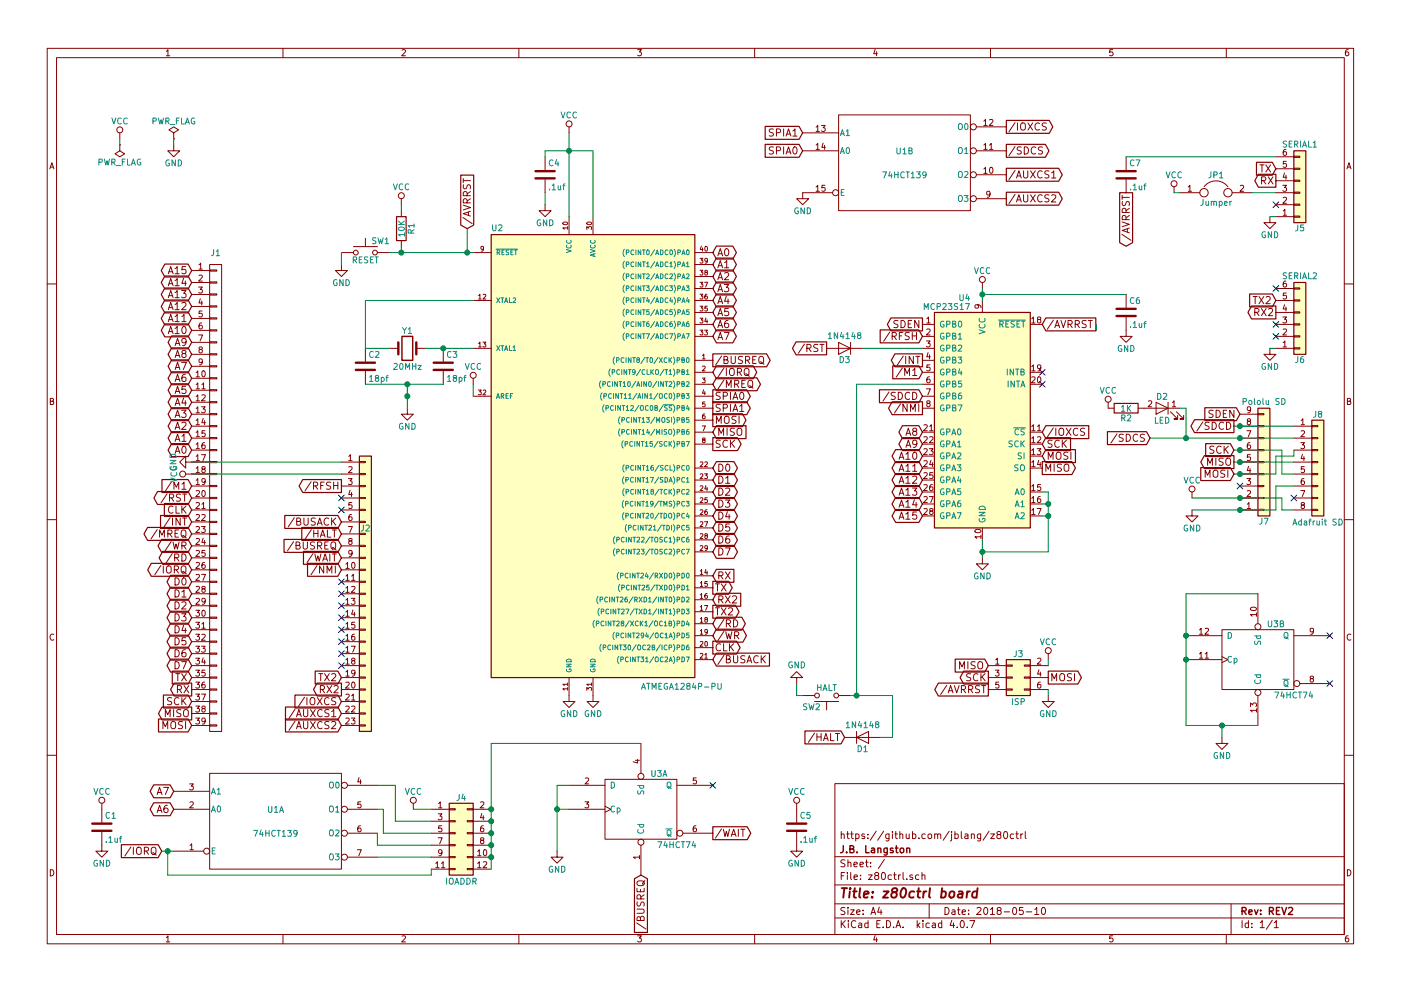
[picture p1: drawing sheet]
<svg xmlns="http://www.w3.org/2000/svg" width="297mm" height="210mm" viewBox="0 0 297 210" stroke-linecap="round" stroke-linejoin="round" font-family="sans-serif">
<g fill="none" stroke="#840000" stroke-width=".21">
<path d="M10 10.3h277v189.9h-277zM12 12.2h273v186.1h-273zM35.3 10.9l.3-.4v1.3M35.3 11.8h.7M60 10.3v1.9M85.2 10.6l.5-.1 .3 .4-.8 .9h.8M110 10.3v1.9M135.2 10.5h.8l-.4 .5 .3 .1 .1 .2-.1 .4-.2 .1-.5-.1M160 10.3v1.9M185.5 10.5l-.3 .9h.8M185.9 11v.8M210 10.3v1.9"/>
<path d="M235.9 10.5h-.6v.6h.6l.1 .5-.3 .2-.4-.1M260 10.3v1.9M285.9 10.5l-.4 .1-.2 .2-.1 .8 .3 .2 .4-.1 .1-.4-.1-.2-.4-.1-.3 .3M10.6 35.8l.4-1.3 .4 1.3M10.7 35.5h.6M25.4 30.7h.1M25.4 30.7v1.3l1 .6-1 .7-1-.7 1-.6M25.4 28.2v1.3M36.8 30.7v1.3h1.3l-1.3 1.3-1.2-1.3h1.2M36.8 29.5h.1M36.8 28.2l1-.6-1-.7-1 .7 1 .6v1.3M98.2 37.9v.9"/>
<path d="M98.2 38.3h1.5M98.3 39.2l-.1 .6 .2 .2h.4l.3-.7 .4-.1 .2 .3v.6M115.6 33.3v2.8M115.6 38.1v2.8M120.6 26.9v1.3M164 31.2h-.6l-.2 .1v.4l.6 .3 .2 .4-.3 .3-.6-.1M164 27.4h-.6l-.2 .1v.4l.6 .3 .2 .4-.3 .3-.6-.1M164.6 32l.8-.1 .1-.2-.1-.4-.2-.1h-.6v1.5M164.6 28.2l.8-.1 .1-.2-.1-.4-.2-.1h-.6v1.5M166.1 27.4v1.5M166.1 31.2v1.5M166.7 32.7l.5-1.5 .5 1.5"/>
<path d="M166.7 28.9l.5-1.5 .5 1.5M166.8 32.3h.7M166.8 28.4h.7M168.1 27.8l.5-.4v1.5M168.1 28.9h.9M168.2 31.3l.3-.1a.81 .81 0 0 1 .5 .7 .81 .81 0 0 1-.5 .8l-.3-.2-.1-.4zM170.2 32h7.6M170.2 28.2h7.6M173 27l.4-.4v1.3M173 30.8l.4-.4v1.3M173 39.7l.4-.4v1.3M173 31.7h.7"/>
<path d="M173 27.9h.7M174.2 26.6h.8l-.5 .5 .4 .1v.6l-.2 .1-.5-.1M174.5 30.3l-.3 1h.8M174.8 30.8v.9M174.9 39.3h-.6l-.1 .6h.7v.6l-.2 .1-.5-.1M177.8 24.4h27.9v20.3h-27.9zM207 37.1h6.4M207 32h6.4M207 26.9h6.4M208.6 35.9l.3-.4v1.3M208.6 30.8l.3-.4v1.3M208.6 25.7l.3-.4v1.3"/>
<path d="M208.6 36.8h.7M208.6 31.7h.7M208.6 26.6h.7M209.8 30.8l.4-.4v1.3M209.8 25.4l.5-.1 .2 .4-.8 .9h.8M209.8 31.7h.7M209.9 35.6l.2-.1a.67 .67 0 0 1 .4 .6 .67 .67 0 0 1-.4 .7l-.3-.5zM215.2 26l-1.3 2M215.2 31.1l-1.3 1.9M215.2 36.2l-1.3 1.9M215.5 37.8l.5-1.6 .5 1.6M215.6 37.3h.8"/>
<path d="M215.7 26.1v1.5M216.5 31.2h-.5l-.3 .1v.4l.7 .3 .1 .4-.3 .3-.6-.1M216.6 26.2a.5 .5 0 0 1 .5-.1 .5 .5 0 0 1 .3 .5l-.1 .8-.3 .2a.53 .53 0 0 1-.6-.5v-.5zM217 36.2v1.3l.3 .3h.3l.3-.3v-1.3M217.2 31.2a.77 .77 0 0 1 .9 .7 .77 .77 0 0 1-.9 .8zM217.9 26.1l1 1.5M218.5 36.2l1 1.6M218.9 26.1l-1 1.5M219.5 36.2l-1 1.6M219.6 31.3a.72 .72 0 0 0-1 .5 .72 .72 0 0 0 .7 .9l.3-.2M220.4 26.2a.72 .72 0 0 0-1 .5 .72 .72 0 0 0 .7 .9l.3-.1M221 36.4a.72 .72 0 0 0-1.1 .5 .72 .72 0 0 0 .7 .9l.4-.2"/>
<path d="M221 31.2h-.6l-.2 .1v.4l.7 .3 .1 .4-.3 .3-.6-.1M221.8 26.2l-.5-.1-.3 .3 .1 .3 .7 .3v.5l-.3 .1-.5-.1M222.4 36.3l-.6-.1-.2 .2v.4l.6 .3 .2 .4-.3 .3-.6-.1M223 36.7l.4-.5v1.6M223 37.8h.9M238.8 33.3v2.8M238.8 38.1v2.8M248.9 39.6v1.3M251.9 39.7l.4-.4v1.3M255.3 39.6a3.2 3.2 0 0 1 5 0M263 39.4l.4-.1 .3 .4-.8 .9h.8M267.1 35h.9"/>
<path d="M267.5 38.3l.7-.1 .2-.2-.1-.3-.2-.2h-.6v1.5M267.6 35v1.5M267.9 38.3l.5 .7M268.4 35l1 1.5M268.9 37.5l1 1.5M269.4 35l-1 1.5M269.9 37.5l-1 1.5M270.5 38.3h3.8M270.5 35.8h3.8M270.5 33.3h3.8M272 39.3h.8l-.5 .5 .4 .1v.6l-.2 .1-.5-.1M272.3 36.7l-.2 .9h.7"/>
<path d="M272.6 31.7h-.3l-.2 .3v.7l.2 .3 .4-.2-.1-.6h-.3l-.2 .2M272.6 37.2v.8M272.7 34.2h-.6v.6h.6v.6l-.2 .1-.4-.1M274.3 33.1h1.3v.3h-1.3zM274.3 35.7h1.3v.2h-1.3zM274.3 38.2h1.3v.3h-1.3zM285.6 35.8l.4-1.3 .4 1.3M285.7 35.5h.6M35.7 58.1l.5-1.5 .5 1.5M35.8 57.7h.8M37.1 57l.5-.4v1.5M37.1 59.5l.5-.4v1.5"/>
<path d="M37.1 58.1h.9M38.9 59l-.3 1.1h.9M39.3 59.6v1M39.4 56.6h-.8v.7l.2-.2 .5 .1 .1 .6-.3 .3-.5-.2M40.6 57.4h3.8M40.6 59.9h3.8M42.2 56.2l.3-.4v1.3M42.2 58.5l.5-.1 .2 .3-.8 .9h.8M42.2 57.1h.7M44.4 56.1h2.6v99.1h-2.6zM44.4 59.8h1.6v.3h-1.6zM44.4 57.3h1.6v.2h-1.6z"/>
<path d="M72.4 56.1v1.3h1.3l-1.3 1.3-1.3-1.3h1.3M72.4 53.6h2.5M74.9 52.3h5.1M77.5 50.5v1.8M80 53.6h2.5M85.1 42.2v1.2M85.1 44.7v1.3M85.1 51v1.3M98.1 46.1l2 1.3M98.2 43.5l1.5 .5-1.5 .5M99 43v-.7l-.3-.1h-.3l-.2 .3v.5h1.5M99 41.5v-.7l-.3-.2-.3 .1-.2 .2v.6h1.5"/>
<path d="M99.3 45v.7M99.7 44.8l-1.5 .5 1.5 .5M99.7 42.2l-.7 .5M99.7 40.6l-.7 .5M100.3 53.6h3.8M102.5 52.7l-.2 .2h-.3v-.6h.3l.2 .2v.6l-.5 .2M115.6 43.4v1.3h1.2l-1.2 1.3-1.3-1.3h1.3M119.4 47.2a.62 .62 0 0 1 .9 .2 .59 .59 0 0 1-1-.1zM120.3 48.4h-1l.3 .2M120.3 48.1v.5M120.6 46v3.8M124.4 48.7v-.6l.4 .3 .1-.3h.4v.6"/>
<path d="M124.5 47.2a.55 .55 0 0 1 .9 .2 .59 .59 0 0 1-1-.1zM125.7 46v3.8M147.3 53.6h3.8M147.3 58.7h3.8M147.3 56.1h3.8M148.4 59.9h.6l-.3 .4 .3 .1v.4h-.6M148.4 57.3h.6l-.3 .4 .3 .1v.5h-.6M148.4 54.8h.6l-.3 .4 .3 .1v.4h-.6M148.7 52.2l-.2 .8h.6M148.9 52.6v.7M149.4 59.9h.6l-.4 1M149.5 52.4l.2-.1a.49 .49 0 0 1 .3 .5 .49 .49 0 0 1-.4 .4l-.2-.3z"/>
<path d="M149.6 57.8l-.2-.2 .1-.2h.4l.1 .3-.6 .3 .2 .4 .4-.1v-.4l-.2-.1M150 55.2l-.2 .2h-.3v-.5l.3-.1 .2 .2v.6l-.5 .2M152.2 54.3l.5-1.5 .5 1.5M152.2 56.8l.5-1.5 .5 1.5M152.2 59.4l.5-1.6 .5 1.6M152.3 53.8h.8M152.3 56.4h.8M152.3 58.9h.8M153.6 55.7l.5-.4v1.5M153.6 58l.6-.2 .3 .5-.9 1.1h.9M153.6 56.8h.9M153.8 52.8h.2a.81 .81 0 0 1 .5 .7 .81 .81 0 0 1-.5 .8 .98 .98 0 0 1-.2-1.5z"/>
<path d="M173 40.6h.7M176.5 40.9h-6.3v1.3h1.2l-1.2 1.2-1.3-1.2h1.3M207 42.2h6.4M208.3 59.9v1.3M209.9 41.1l-.2 .3-.4-.1-.1-.6 .5-.1 .2 .2v.7l-.4 .4h-.2M215.2 41.2l-1.3 2M215.5 42.8l.5-1.5 .5 1.5M215.6 42.4h.8M217 41.3v1.3l.3 .2h.3l.3-.2v-1.3M218.5 41.3l1 1.5M219.5 41.3l-1 1.5M221 41.5a.72 .72 0 0 0-1.1 .5 .72 .72 0 0 0 .7 .8l.4-.1"/>
<path d="M222.4 41.4l-.6-.1-.2 .2v.4l.6 .3 .2 .4-.3 .2h-.6M223 41.5l.5-.2 .4 .5-1 1h1M237.8 49.7l2 1.3M237.9 47.1l1.5 .5-1.5 .5M237.9 41.4v.9M237.9 41.9h1.5M238 42.7l-.1 .6 .3 .3 .4-.1 .3-.7h.4l.1 .2v.6M238.7 46.6v-.7l-.3-.2-.3 .1-.2 .2v.6h1.5M238.7 45.1v-.8l-.3-.1-.3 .1-.2 .2v.6h1.5M239 48.5v.8M239.4 48.4l-1.5 .5 1.5 .5M239.4 45.7l-.7 .5"/>
<path d="M239.4 44.2l-.7 .5M250.2 40.9h4.2M251.9 40.6h.7M261.2 40.9h4.2M269.2 46v1.2h1.3l-1.3 1.3-1.2-1.3h1.2M270.5 40.9h3.8M270.5 46h3.8M270.5 43.4h3.8M272.1 44.7l.3-.3v1.3M272.1 42l.4-.1 .3 .3-.8 .9h.8M272.1 45.7h.7M272.6 59.6l-.3 .1-.2 .2v.7l.2 .3 .4-.1-.1-.6-.3-.1-.2 .2"/>
<path d="M274.3 40.8h1.3v.2h-1.3zM274.3 43.3h1.3v.3h-1.3zM274.3 45.8h1.3v.3h-1.3zM10 60.2h2M35.7 60.6l.5-1.5 .5 1.5M35.7 63.2l.5-1.6 .5 1.6M35.7 65.7l.5-1.5 .5 1.5M35.7 68.2l.5-1.5 .5 1.5M35.7 70.8l.5-1.5 .5 1.5M35.8 60.2h.8M35.8 62.7h.8M35.8 65.3h.8"/>
<path d="M35.8 67.8h.8M35.8 70.4h.8M37.1 62.1l.5-.5v1.6M37.1 64.6l.5-.4v1.5M37.1 67.2l.5-.5v1.5M37.1 69.7l.5-.4v1.5M37.1 60.6h.9M37.1 63.2h.9M37.1 65.7h.9M37.1 68.2h.9M37.1 70.8h.9M37.1 73.3l.5-1.5 .6 1.5"/>
<path d="M37.1 75.9l.5-1.6 .6 1.6M37.1 78.4l.5-1.5 .6 1.5M37.3 72.9h.7M37.3 75.4h.7M37.3 78h.7M38.5 61.6h.9l-.5 .6 .5 .3v.5l-.3 .2-.6-.2M38.5 76.9h1l-.6 1.5M38.6 64.3l.5-.1 .3 .4-.9 1.1h.9M38.6 67.2l.4-.5v1.5M38.6 68.2h.8M38.8 69.3h.1a.81 .81 0 0 1 .6 .7 .81 .81 0 0 1-.6 .8 .98 .98 0 0 1-.1-1.5zM38.9 75l-.3-.3v-.2l.3-.2 .4 .1 .1 .2v.2l-.7 .3-.1 .2v.3l.3 .3h.2l.3-.3v-.3l-.3-.3"/>
<path d="M39.3 79.4l-.4 .1a.99 .99 0 0 0 0 1.4l.5-.1v-.5l-.3-.3h-.2l-.3 .3M39.4 72.5l-.3 .2h-.2l-.3-.2v-.5l.5-.2a.96 .96 0 0 1-.1 1.5h-.3M40.6 62.5h3.8M40.6 65h3.8M40.6 67.6h3.8M40.6 70.1h3.8M40.6 72.6h3.8M40.6 75.2h3.8M40.6 77.7h3.8M41.6 79l.3-.3v1.3M41.6 80h.7M42.1 60.9h.8l-.4 .5 .3 .1v.5l-.1 .2-.6-.2"/>
<path d="M42.1 71.1h.9l-.6 1.2M42.4 74.1l-.2-.2 .1-.2h.5v.3l-.5 .2-.1 .2v.3l.2 .2h.3l.2-.3-.1-.3-.1-.2M42.5 63.4l-.3 .9h.8M42.8 68.5l-.4 .1-.2 .2v.7l.2 .3 .4-.1v-.6l-.4-.1-.2 .2M42.8 63.8v.9M42.8 66h-.6v.6h.6v.5l-.1 .2-.5-.2M42.9 76.7l-.2 .2h-.4l-.1-.7 .5-.1 .2 .3-.1 .7-.3 .3h-.2M42.9 78.8l.2-.1a.67 .67 0 0 1 .4 .6 .67 .67 0 0 1-.4 .7l-.3-.5zM44.4 77.6h1.6v.2h-1.6zM44.4 75.1h1.6v.2h-1.6zM44.4 72.5h1.6v.3h-1.6zM44.4 70h1.6v.2h-1.6z"/>
<path d="M44.4 67.4h1.6v.3h-1.6zM44.4 64.9h1.6v.2h-1.6zM44.4 62.4h1.6v.2h-1.6zM77.5 73.9v2.8M77.5 78.7v2.8M82.5 73.9h2M88.3 73.9h1.9M94 73.9v2.8M94 78.7v2.8M100.3 63.7h3.8M100.3 73.9h3.8M101.5 62.7l.3-.3v1"/>
<path d="M101.5 72.9l.3-.3v1M101.5 63.4h.5M101.5 73.6h.5M102.4 72.6h.6l-.3 .4 .3 .1v.4h-.6M102.4 62.5l.4-.1 .2 .3-.6 .7h.6M147.3 76.4h3.8M147.3 79h3.8M147.3 63.7h3.8M147.3 71.4h3.8M147.3 68.8h3.8M147.3 66.3h3.8M147.3 61.2h3.8"/>
<path d="M148.4 70h.6l-.3 .4 .3 .1v.5h-.6M148.4 67.5h.6l-.3 .4 .3 .1v.4h-.6M148.4 65h.6l-.3 .3 .3 .2v.4h-.6M148.4 62.4h.6l-.3 .4 .3 .1v.4h-.6M148.9 75.4l.3-.3v1M148.9 77.8l.4-.1 .2 .3-.6 .7h.6M148.9 76.1h.6M149.4 70h.6l-.3 .4 .3 .1v.5h-.6M149.7 67.5l-.3 .7h.6M149.9 62.4l-.3 .1-.2 .7 .2 .2 .4-.1-.1-.4-.3-.1-.2 .2M149.9 67.8v.7M150 65h-.5l-.1 .5 .5-.1 .1 .5h-.6"/>
<path d="M152.2 61.9l.5-1.5 .5 1.5M152.2 64.4l.5-1.5 .5 1.5M152.2 67l.5-1.5 .5 1.5M152.2 69.5l.5-1.5 .5 1.5M152.2 72.1l.5-1.6 .5 1.6M152.3 61.5h.8M152.3 64h.8M152.3 66.5h.8M152.3 69.1h.8M152.3 71.6h.8M153 75.5l-1.3 2M153.5 76.3h.7l.1-.3-.1-.2-.7-.2v1.5h.6l.2-.1 .1-.4-.4-.3"/>
<path d="M153.5 78.1l-1.3 1.9M153.6 60.4h.9l-.5 .6 .5 .2-.1 .5-.2 .2-.6-.2M153.6 70.5h1l-.7 1.6M154 62.8l-.4 1.1h1M154 78.2v1.5M154.4 68l-.5 .1a.99 .99 0 0 0 0 1.4l.5-.1 .1-.5-.3-.3h-.3l-.3 .3M154.4 63.4v1M154.4 65.5h-.7l-.1 .7 .2-.2 .6 .1 .1 .6-.3 .3-.6-.2M154.7 78.4a.5 .5 0 0 1 .6-.3 .5 .5 0 0 1 .4 .6l-.1 .8-.3 .2a.53 .53 0 0 1-.6-.5zM155 75.6v1.3l.3 .2h.3l.3-.2v-1.3M156.3 79l.8-.1 .1-.2-.1-.4-.2-.1h-.6v1.5M156.7 79l.5 .7"/>
<path d="M157.4 75.7l-.6-.1-.3 .3 .2 .4 .7 .2v.5l-.3 .1h-.6M158 78.2a.5 .5 0 0 1 .5 0 .5 .5 0 0 1 .3 .5l-.1 .8-.3 .2a.53 .53 0 0 1-.6-.5v-.5zM158.1 76.4l.7-.1 .2-.2-.1-.3-.3-.2h-.5v1.5M158.1 79.3l.8 .5M158.4 76.4l.6 .7M159.6 76.3h.5M160.3 75.6h-.7v1.5h.7M161.1 75.7a.5 .5 0 0 1 .5 0 .5 .5 0 0 1 .3 .4l-.1 .8-.3 .2a.53 .53 0 0 1-.6-.5v-.5zM161.2 76.8l.8 .5M170.6 73l-1.3 1.9M171.1 73.9l.7-.1 .2-.2-.1-.4-.2-.1h-.6v1.5M171.4 73.9l.6 .7"/>
<path d="M173.4 73.1h-.6l-.3 .3 .2 .3 .6 .3v.4l-.2 .2-.6-.1M173.8 73.1h.9M174.3 73.1v1.5M175.3 73.9h7.6M177.8 72.6l2.5 1.3-2.5 1.3zM180.3 72.6v2.6M188.6 70.5l-1.2 1.9M189.2 71.3h.7l.1-.3v-.3l-.3-.2h-.5v1.6M189.5 71.3l.5 .8M190.4 68.1l-.6-.1-.3 .3 .2 .4 .6 .2v.5l-.2 .1-.6-.1M190.7 71.3h.5M191 68a.77 .77 0 0 1 .9 .8 .77 .77 0 0 1-.9 .7z"/>
<path d="M191.3 78.1l-1.3 1.9M191.4 70.5h-.7v1.6M191.5 75.5l-1.3 2M191.8 79.7v-1.5l.5 1 .5-1v1.5M192 75.6v1.5M192.6 68.7h.5M192.8 70.6l-.6-.1-.2 .2v.4l.6 .3 .2 .4-.3 .3-.6-.1M193.3 68h-.7v1.5h.7M193.4 71.3h.9M193.4 70.5v1.6M193.5 78.6l.5-.4v1.5M193.5 79.7h.9"/>
<path d="M193.6 75.6v1.5l-.8-1.5v1.5M194.2 75.6h.8M194.3 70.5v1.6M194.6 75.6v1.5M194.8 68v1.5l-.9-1.5v1.5M195.6 76.4h2.5M195.6 79h2.5M195.6 73.9h2.5M195.6 71.4h2.5M195.6 68.8h2.5M196.4 72.3h.8l-.4 .5 .4 .1v.6l-.2 .1-.6-.1M196.5 67.6l.3-.3v1.2"/>
<path d="M196.5 69.9l.5-.1 .2 .3-.8 1h.8M196.5 68.5h.7M196.8 74.8l-.3 .9h.8M197.1 80h-.4l-.2 .3v.7l.2 .2 .5-.1-.1-.6-.4-.1-.2 .3M197.1 75.3v.8M197.2 77.4h-.7v.6h.7v.6l-.2 .1-.5-.1M207.2 64.7l.3 .2-.1 .4h-.6l-.1-.4 .2-.2h.8l.3 .3v.3M208.3 63.7v2.6M218.4 79h2.6M218.4 68.8h2.6M218.7 67.6l.4-.3v1.2M218.7 77.8l.4-.4v1.3"/>
<path d="M218.7 68.5h.8M218.7 78.7h.8M220.2 67.8l-.2-.2v-.2h.6v.3l-.5 .1-.1 .2v.4l.2 .1h.2l.3-.2-.1-.4-.2-.1M220.7 77.9l-.3 .3-.3-.1-.1-.6 .4-.1 .3 .2-.1 .8-.3 .3h-.2M223.3 67.9l-1.3 2M223.6 69.5l.6-1.5 .5 1.5M223.8 69.1h.7M224.9 68l.6 1.5 .5-1.5M226.4 68.8l.8-.1 .1-.2v-.4l-.3-.1h-.6v1.5M226.8 68.8l.5 .7M228 68.8l.7-.1 .2-.2-.1-.4-.3-.1h-.5v1.5M228.3 68.8l.6 .7"/>
<path d="M230.3 68.1l-.6-.1-.3 .3 .2 .4 .6 .2v.5l-.2 .1-.6-.1M230.7 68h.9M231.2 68v1.5M238.8 67.3v4.1h1.2l-1.2 1.2-1.3-1.2h1.3M238.8 62.5v2.8M265.7 62.9h.8M266 66.3l.8-.1 .1-.2v-.4l-.3-.1h-.6v1.5M266.1 62.9v1.5M266.4 66.3l.5 .7M266.9 62.9l1 1.5M267.4 65.5l1.1 1.5M267.9 62.9l-1 1.5"/>
<path d="M268.4 63.1l.6-.2 .3 .4-.9 1.1h.9M268.5 65.5l-1.1 1.5M268.9 65.6l.6-.1 .3 .4-.9 1.1h.9M269.2 73.9v1.3h1.3l-1.3 1.2-1.2-1.2h1.2M270.5 63.7h3.8M270.5 73.9h3.8M270.5 71.4h3.8M270.5 68.8h3.8M270.5 66.3h3.8M270.5 61.2h3.8M272 67.3h.8l-.5 .4 .4 .1v.6l-.2 .1-.5-.1M272.1 72.7l.3-.4v1.3"/>
<path d="M272.1 69.9l.4-.1 .3 .3-.8 1h.8M272.1 73.6h.7M272.3 64.6l-.2 1h.7M272.6 65.1v.9M272.7 62.2h-.6v.6h.6v.5l-.2 .1-.4-.1M274.3 61.1h1.3v.2h-1.3zM274.3 63.6h1.3v.3h-1.3zM274.3 66.2h1.3v.2h-1.3zM274.3 68.7h1.3v.3h-1.3zM274.3 71.2h1.3v.3h-1.3zM274.3 73.8h1.3v.2h-1.3zM285 60.2h2"/>
<path d="M10.7 85.1h.5l.1-.5-.6-.1v1.3h.5l.2-.4-.3-.3M37.1 80.9l.5-1.5 .6 1.5M37.1 83.5l.5-1.5 .6 1.5M37.1 86l.5-1.5 .6 1.5M37.1 88.6l.5-1.6 .6 1.6M37.1 91.1l.5-1.5 .6 1.5M37.1 93.6l.5-1.5 .6 1.5M37.1 96.2l.5-1.5 .6 1.5M37.3 80.5h.7M37.3 83.1h.7M37.3 85.6h.7M37.3 88.1h.7"/>
<path d="M37.3 90.7h.7M37.3 93.2h.7M37.3 95.8h.7M38.5 87h.9l-.5 .6 .5 .3v.5l-.3 .2-.6-.2M38.6 89.7l.5-.1 .3 .4-.9 1.1h.9M38.6 92.6l.4-.5v1.5M38.6 93.6h.8M38.7 94.8l.2-.1a.81 .81 0 0 1 .6 .7 .81 .81 0 0 1-.6 .8l-.2-.2-.1-.4zM38.9 84.4l-.3 1.1h.9M39.3 85v1M39.4 82h-.8v.7l.2-.2 .5 .1 .1 .6-.3 .3-.5-.2M39.4 98v-1.2l-1.3 1.2 1.3 1.3v-1.3h5"/>
<path d="M40.6 80.3h3.8M40.6 82.8h3.8M40.6 85.3h3.8M40.6 87.9h3.8M40.6 90.4h3.8M40.6 93h3.8M40.6 95.5h3.8M41.6 81.6l.3-.4v1.3M41.6 84.1l.3-.3v1.2M41.6 86.7l.3-.4v1.3M41.6 89.2l.3-.4v1.3M41.6 91.7l.3-.3v1.3"/>
<path d="M41.6 94.3l.3-.4v1.3M41.6 96.8l.3-.3v1.2M41.6 99.4l.3-.4v1.3M41.6 82.5h.7M41.6 85h.7M41.6 87.6h.7M41.6 90.1h.7M41.6 92.7h.7M41.6 95.2h.7M41.6 97.7h.7M42.7 86.3h.8l-.4 .5 .4 .1v.5l-.2 .2-.6-.2M42.7 96.5h.9l-.6 1.2"/>
<path d="M42.8 81.6l.4-.4v1.3M42.8 83.9l.5-.1 .2 .3-.8 .9h.8M42.8 82.5h.7M43 99.5l-.2-.2 .1-.2h.6v.3l-.6 .2-.1 .2v.3l.2 .2h.3l.2-.3v-.3l-.2-.2M43.1 88.8l-.3 .9h.8M43.4 93.9l-.4 .1-.2 .2v.7l.2 .3 .5-.1-.1-.6-.4-.1-.2 .2M43.4 89.2v.9M43.5 91.4h-.7v.6h.7v.5l-.2 .2-.5-.2M44.4 97.9h1.6v.3h-1.6zM44.4 95.4h1.6v.2h-1.6zM44.4 92.8h1.6v.3h-1.6zM44.4 90.3h1.6v.2h-1.6z"/>
<path d="M44.4 87.8h1.6v.2h-1.6zM44.4 85.2h1.6v.3h-1.6zM44.4 82.7h1.6v.2h-1.6zM44.4 80.1h1.6v.3h-1.6zM72.4 98h3.8M73.9 96.8l.4-.3v1.2M73.9 99.1l.5-.1 .3 .4-.8 .9h.8M73.9 97.7h.8M76.2 97.9h1.3v.3h-1.3zM86.4 86.6v1.3h1.2l-1.2 1.2-1.3-1.2h1.3M100.3 84.1h3.8M100.3 80.3v1.2"/>
<path d="M101.4 82.7h.6l-.3 .4 .3 .1v.5h-.6M102.4 82.8l.4-.1 .2 .4-.6 .7h.6M147.3 81.5h3.8M147.3 84.1h3.8M147.3 86.6h3.8M147.3 89.1h3.8M147.3 91.7h3.8M147.3 94.2h3.8M147.3 99.3h3.8M148.5 98.1l.3-.1 .2 .3-.6 .7h.6M148.9 80.2h.6l-.3 .4 .3 .1v.4h-.6M148.9 90.4h.7l-.5 1"/>
<path d="M149.1 93.3l-.2-.1 .1-.2h.4l.1 .2-.6 .3 .2 .4 .4-.1v-.4l-.2-.1M149.2 82.7l-.3 .7h.7M149.4 87.8l-.3 .1-.2 .7 .2 .2 .4-.1-.1-.4-.3-.1-.2 .2M149.4 98.1l.4-.1 .2 .3-.6 .7h.6M149.4 83.1v.7M149.5 85.3h-.5l-.1 .5 .5-.1 .1 .5h-.6M151.9 89.8v-1.5l.5 1.1 .5-1.1v1.5M152.4 98.5a.77 .77 0 0 1 .9 .7 .77 .77 0 0 1-.9 .8zM152.4 92.4v-1.5l.5 1 .5-1v1.5M152.7 83.3l-.6-.1-.3 .3 .2 .4 .6 .3v.4l-.2 .2-.6-.1M152.7 93.5l-.6-.1-.3 .3 .2 .4 .6 .2v.5l-.2 .1-.6-.1M152.7 85.8h-.6l-.3 .3 .2 .3 .6 .3v.4l-.2 .2-.6-.1"/>
<path d="M153.3 84h.8l.1-.3v-.3l-.3-.2h-.6v1.6M153.3 86.6l.8-.1 .1-.2v-.4l-.3-.1h-.6v1.5M153.5 80.6l-1.3 2M153.8 88.4a.5 .5 0 0 1 .5 0 .5 .5 0 0 1 .3 .4l-.1 .8-.3 .2a.53 .53 0 0 1-.6-.5v-.5zM154 82.2v-1.5l.5 1.1 .5-1.1v1.5M154.1 98.5h.1a.81 .81 0 0 1 .6 .7 .81 .81 0 0 1-.6 .8 .98 .98 0 0 1-.1-1.5zM154.2 90.9v1.5M154.2 93.5a.72 .72 0 0 0-1 .5 .72 .72 0 0 0 .7 .9l.3-.1M154.9 83.2v1.6M154.9 85.8v1.5M154.9 93.4v1.5M155.1 94.1l.7 .8"/>
<path d="M155.4 84.8l.5-1.6 .5 1.6M155.4 87.3l.5-1.5 .5 1.5M155.5 84.3h.8M155.5 86.9h.8M155.7 90.9h-.6l-.3 .3 .2 .3 .6 .3v.4l-.2 .2-.6-.1M155.8 81.5l.7-.1 .1-.2v-.4l-.3-.1h-.5v1.5M155.8 93.4l-.9 .9M156.1 88.4l-.6-.1-.3 .3 .1 .4 .7 .2v.5l-.2 .1h-.6M156.1 81.5l.5 .7M156.3 91.1a.5 .5 0 0 1 .6-.3 .5 .5 0 0 1 .4 .6l-.1 .8-.3 .2a.53 .53 0 0 1-.6-.5zM156.7 88.3v1.5M156.8 86.2l.5-.4v1.5"/>
<path d="M156.8 87.3h.9M157 83.3l.2-.1a.81 .81 0 0 1 .5 .8 .81 .81 0 0 1-.5 .8 .98 .98 0 0 1-.2-1.5zM157.3 81.4h.5M158 80.7h-.7v1.5h.7M158.6 80.9a.5 .5 0 0 1 .6-.2 .5 .5 0 0 1 .4 .5l-.1 .8-.3 .2a.53 .53 0 0 1-.6-.5zM158.9 81.9l.8 .5M188.5 83.2l-1.3 1.9M189.8 83.3l-.6-.1-.2 .2v.4l.7 .3 .1 .4-.3 .3-.6-.1M190.4 83.2a.77 .77 0 0 1 .9 .8 .77 .77 0 0 1-.9 .8zM190.6 100l.5-1.5 .5 1.5M190.6 97.5l.5-1.6 .5 1.6M190.8 99.6h.7"/>
<path d="M190.8 97h.7M190.9 85.7l-1.3 1.9M192 98.9l.5-.4v1.5M192 96.4l.5-.5v1.6M192 100h.9M192 97.5h.9M192.1 94.9l.5-1.5 .5 1.5M192.1 92.4l.5-1.5 .5 1.5M192.2 94.5h.7M192.2 91.9h.7M192.3 85.8v1.5l-.9-1.5v1.5M192.9 83.4a.72 .72 0 0 0-1.1 .5 .72 .72 0 0 0 .8 .9l.3-.2"/>
<path d="M193 87.3v-1.5l.5 1.1 .6-1.1v1.5M193.5 98.9l.5-.4v1.5M193.5 83.2a.77 .77 0 0 1 .9 .8 .77 .77 0 0 1-.9 .8zM193.5 100h.9M193.6 96.1l.3-.2a.81 .81 0 0 1 .5 .8 .81 .81 0 0 1-.5 .8l-.3-.2-.1-.4zM193.8 91.5l-.3-.3 .1-.2 .2-.1h.4l.2 .3-.1 .2-.7 .2-.1 .2v.3l.3 .3h.3l.3-.3v-.3l-.3-.3M194.4 94.1l-.3 .2h-.3l-.3-.2 .1-.6 .5-.1a.96 .96 0 0 1-.1 1.5h-.4M194.8 85.8v1.5M195.6 81.5h2.5M195.6 84.1h2.5M195.6 86.6h2.5M195.6 91.7h2.5"/>
<path d="M195.6 94.2h2.5M195.6 99.3h2.5M195.6 96.8h2.5M195.9 90.2l.5-.1 .2 .4-.8 .9h.8M195.9 92.8l.5-.1 .2 .3-.8 .9h.8M195.9 95.3l.5-.1 .2 .3-.8 1h.8M195.9 97.8l.5-.1 .2 .4-.8 .9h.8M196.4 82.5h.9l-.6 1.3M196.7 85.6l-.2-.3 .1-.2h.6v.3l-.6 .2-.1 .2v.4l.2 .1h.3l.2-.3v-.3l-.2-.1M197 95.2h.8l-.4 .5 .4 .1v.5l-.2 .2-.6-.2M197.1 90.5l.4-.4v1.3M197.1 92.8l.5-.1 .2 .3-.8 .9h.8"/>
<path d="M197.1 91.4h.7M197.4 97.7l-.3 .9h.8M197.7 98.1v.9M218.4 81.5h2.6M218.4 91.7h2.6M218.4 94.2h2.6M218.4 99.3h2.6M218.4 96.8h2.6M218.7 80.1l.5-.1 .3 .3-.8 .9h.8M218.7 90.5l.4-.4v1.3M218.7 93l.4-.3v1.2M218.7 95.5l.4-.3v1.3"/>
<path d="M218.7 98.1l.4-.4v1.3M218.7 91.4h.8M218.7 93.9h.8M218.7 96.5h.8M218.7 99h.8M219.9 95.2h.8l-.5 .5 .4 .1v.5l-.2 .2-.5-.2M220 90.5l.3-.4v1.3M220 92.8l.4-.1 .3 .3-.8 .9h.8M220 91.4h.7M220.1 80.1l.1-.1a.67 .67 0 0 1 .5 .6 .67 .67 0 0 1-.5 .6l-.2-.5zM220.2 97.7l-.2 .9h.7M220.5 98.1v.9"/>
<path d="M221.7 100v-1.5l.5 1.1 .6-1.1v1.5M222.2 97.5v-1.6l.6 1.1 .5-1.1v1.6M223.1 93.5l-.6-.1-.3 .1v.5l.7 .3 .2 .3-.3 .3-.6-.1M223.3 90.8l-1.3 1.9M223.5 98.5v1.5M223.9 90.9v1.5M224 96.2a.5 .5 0 0 1 .6-.3 .5 .5 0 0 1 .3 .5v.9l-.3 .2a.53 .53 0 0 1-.7-.6zM224.6 91.1a.5 .5 0 0 1 .6-.3 .5 .5 0 0 1 .3 .6v.8l-.3 .2a.53 .53 0 0 1-.7-.5zM224.6 93.5a.72 .72 0 0 0-1 .5 .72 .72 0 0 0 .7 .9l.3-.1M225 98.5h-.5l-.3 .3 .1 .3 .7 .3v.4l-.3 .2-.5-.1M225.2 93.4v1.5M225.5 94.1l.6 .8"/>
<path d="M225.7 98.7a.5 .5 0 0 1 .6-.2 .5 .5 0 0 1 .3 .5v.8l-.3 .2a.53 .53 0 0 1-.7-.5zM226.1 90.9l1 1.5M226.1 93.4l-.9 .9M226.4 96l-.6-.1-.3 .3 .2 .4 .6 .3v.4l-.2 .2-.6-.1M227.1 95.9v1.6M227.1 90.9l-1 1.5M228.5 91a.72 .72 0 0 0-1 .5 .72 .72 0 0 0 .7 .9l.3-.2M230 90.9h-.6l-.2 .1v.4l.6 .3 .2 .4-.3 .3-.6-.1M234.9 85.3v1.3h1.3M236.8 92l-1.3 2M238.2 92.2l-.6-.1-.3 .2v.4l.7 .3 .2 .4-.4 .2h-.5M238.8 92.1a.77 .77 0 0 1 .9 .8 .77 .77 0 0 1-.9 .7z"/>
<path d="M241.2 92.3a.72 .72 0 0 0-1 .5 .72 .72 0 0 0 .7 .8l.3-.1M241.3 86.6h8.9M242.6 92.2l-.5-.1-.3 .3 .1 .4 .7 .3v.4l-.3 .1h-.5M243.5 85.1l.5-.1 .2 .4-.8 .9h.8M245.1 85.3l2.5 1.3-2.5 1.3zM247.6 85.3v2.6M248.2 87.4l1.5 1.5h-.8h.8v-.8M248.6 85.4l.3-.4v1.3M248.6 86.3h.7M249.4 87.4l1.6 1.5h-.8h.8v-.8M255 89.5l-1.3 2M256 98.7v-1.5l.5 1.1 .5-1.1v1.5"/>
<path d="M256.4 89.7l-.6-.1-.3 .3 .1 .3 .7 .3v.5l-.2 .1-.6-.1M257 89.6a.77 .77 0 0 1 .9 .7 .77 .77 0 0 1-.9 .8zM257.2 87.1l-.6-.1-.2 .2v.4l.6 .3 .2 .4-.3 .3-.6-.1M257.3 100a.5 .5 0 0 1 .6-.3 .5 .5 0 0 1 .3 .5v.9l-.3 .2a.53 .53 0 0 1-.7-.5zM257.4 94.7h-.6l-.3 .3 .1 .3 .7 .3v.4l-.2 .2-.6-.1M257.8 97.2v1.5M257.8 87a.77 .77 0 0 1 .9 .8 .77 .77 0 0 1-.9 .8zM258.9 94.8a.72 .72 0 0 0-1 .5 .72 .72 0 0 0 .7 .9l.3-.2M259.3 97.3l-.6-.1-.2 .2v.4l.7 .3 .1 .3-.3 .3-.6-.1M259.4 87.8h.5M259.4 89.7a.72 .72 0 0 0-1 .5 .72 .72 0 0 0 .7 .9l.3-.1M259.5 94.7v1.5"/>
<path d="M259.7 99.8l-.6-.1-.3 .3 .2 .4 .6 .3v.4l-.2 .2-.6-.1M259.8 95.3l.6 .9M260 97.4a.5 .5 0 0 1 .5-.2 .5 .5 0 0 1 .4 .5v.8l-.3 .2a.53 .53 0 0 1-.7-.5zM260 89.6a.77 .77 0 0 1 .9 .7 .77 .77 0 0 1-.9 .8zM260.1 87h-.7v1.6h.7M260.3 99.7v1.6M260.4 94.7l-.9 .8M261.6 87v1.6l-.9-1.6v1.6M262.9 87.9h3.8M262.9 90.4h3.8M262.9 93h3.8M262.9 95.5h3.8"/>
<path d="M262.9 98h3.8M264.4 91.4h.8l-.5 1.3M264.7 89.4l-.3-.3 .1-.2h.6v.3l-.6 .2-.1 .2 .1 .4 .2 .1h.2l.3-.2-.1-.4-.2-.1M264.7 98.9l-.3 .9h.8M265 93.9l-.3 .1-.2 .2-.1 .7 .3 .3 .4-.1-.1-.6-.3-.1-.3 .2M265 99.4v.9M265.1 96.5h-.6l-.1 .5h.7v.6l-.2 .1-.5-.1M265.2 86.8l-.3 .3-.4-.1v-.6l.4-.1 .3 .2-.1 .8-.3 .3h-.3M266.7 87.8h1.3v.2h-1.3zM266.7 90.3h1.3v.2h-1.3zM266.7 92.8h1.3v.3h-1.3zM266.7 95.4h1.3v.2h-1.3z"/>
<path d="M266.7 97.9h1.3v.3h-1.3zM274.3 90.4h3.8M274.3 93h3.8M274.3 95.5h3.8M274.3 98h3.8M275.8 93.9h.8l-.5 .5 .4 .1v.6l-.1 .1-.6-.1M275.9 89.2l.3-.4v1.3M275.9 91.5l.5-.1 .2 .3-.8 1h.8M275.9 90.1h.7M276.1 96.4l-.2 .9h.7M276.5 96.9v.8M276.5 99h-.6v.6h.6v.5l-.1 .2-.5-.2"/>
<path d="M278.1 97.9h1.3v.3h-1.3zM278.1 95.4h1.3v.2h-1.3zM278.1 92.8h1.3v.3h-1.3zM278.1 90.3h1.3v.2h-1.3zM285.7 85.1h.5l.1-.5-.6-.1v1.3h.5l.2-.4-.3-.3M10 110.3h2M33.3 112.4l-1.3 1.9M33.8 114v-1.6l.5 1.1 .5-1.1v1.6M34.1 120l-1.3 1.9M35.4 104.7l-1.3 2M35.6 113.3l.7-.1 .2-.3-.1-.3-.2-.2h-.6v1.6M35.9 105.6h.8l.1-.3v-.3l-.3-.2h-.6v1.5"/>
<path d="M36 113.3l.5 .7M36.1 109.8l-1.3 2M36.3 114.9l-1.3 2M36.3 105.6l.5 .7M36.4 102.2l-1.3 2M36.5 117.4l-1.3 2M36.6 109.9v1.5M36.7 107.5a.72 .72 0 0 0-1 .5 .72 .72 0 0 0 .7 .9l.3-.2M36.7 115l.3 1.5 .3-1.1 .3 1.1 .4-1.5M36.9 103.8v-1.5l.5 1.1 .5-1.1v1.5M37 118.3h.8l.1-.3-.1-.3-.2-.2h-.6v1.5M37.1 113.2h.5"/>
<path d="M37.3 107.4v1.5h.7M37.4 118.3l.5 .7M37.8 112.4h-.7v1.6h.7M38.2 109.9v1.5l-.9-1.5v1.5M38.3 104.9l-.6-.1-.2 .2v.4l.6 .3 .2 .4-.3 .2h-.6M38.5 112.7a.5 .5 0 0 1 .6-.3 .5 .5 0 0 1 .3 .5v.9l-.3 .2a.53 .53 0 0 1-.7-.5zM38.6 102.7l.4-.4v1.5M38.6 115.8l.7-.1 .1-.2v-.4l-.3-.1h-.5v1.5M38.6 117.5a.77 .77 0 0 1 .9 .8 .77 .77 0 0 1-.9 .7zM38.6 103.8h.8M38.6 107.4v1.5M38.7 113.6l.8 .5"/>
<path d="M38.7 104.8h.9M38.7 109.9h.9M38.8 108l.6 .9M38.9 115.8l.5 .7M39.1 104.8v1.5M39.1 109.9v1.5M39.4 100.6h5M39.4 107.4l-.8 .8M40.6 105.7h3.8M40.6 108.2h3.8M40.6 110.7h3.8M40.6 113.3h3.8"/>
<path d="M40.6 115.8h3.8M40.6 118.4h3.8M40.6 103.1h3.8M41.6 104.2l.5-.1 .2 .3-.8 1h.8M41.6 106.7l.5-.1 .2 .4-.8 .9h.8M41.6 109.3l.5-.1 .2 .3-.8 .9h.8M41.6 111.8l.5-.1 .2 .4-.8 .9h.8M41.6 114.3l.5-.1 .2 .4-.8 .9h.8M41.6 116.9l.5-.1 .2 .3-.8 1h.8M41.6 119.4l.5-.1 .2 .4-.8 .9h.8M41.6 101.9l.3-.4v1.3M41.6 100.3h.7"/>
<path d="M41.6 102.8h.7M42.7 111.7h.8l-.4 .5 .4 .1v.5l-.2 .2-.6-.2M42.8 107l.4-.4v1.3M42.8 109.3l.5-.1 .2 .3-.8 .9h.8M42.8 107.9h.7M42.9 104.2l.2-.1a.67 .67 0 0 1 .4 .6 .67 .67 0 0 1-.4 .7l-.3-.5zM43.1 114.2l-.3 .9h.8M43.4 119.3l-.4 .1-.2 .2v.7l.2 .3 .5-.1-.1-.6-.4-.1-.2 .2M43.4 114.6v.9M43.5 116.8h-.7v.6h.7v.5l-.2 .2-.5-.2M43.5 102.1l-.2 .2h-.4l-.1-.7 .5-.1 .2 .3v.7l-.3 .3h-.3M44.4 118.2h1.6v.3h-1.6z"/>
<path d="M44.4 115.7h1.6v.2h-1.6zM44.4 113.2h1.6v.2h-1.6zM44.4 110.6h1.6v.3h-1.6zM44.4 108.1h1.6v.2h-1.6zM44.4 105.5h1.6v.3h-1.6zM44.4 103h1.6v.2h-1.6zM44.4 100.5h1.6v.2h-1.6zM62.3 114.9l-1.3 2M62.4 109.8l-1.3 2M62.8 115.7l.6-.1 .2-.2-.1-.3-.7-.1v1.5h.5l.4-.3v-.2l-.4-.3M62.9 110.6h.7l.1-.3v-.2l-.8-.2v1.5h.6l.2-.1 .1-.4-.4-.3M64.3 115v1.2l.3 .3h.3l.3-.3v-1.2"/>
<path d="M64.4 109.9v1.2l.3 .3h.3l.3-.3v-1.2M66 102.2l-1.3 2M66 112.4l-1.3 1.9M66.4 117.4l-1.3 2M66.5 103.1l.7-.1 .2-.2-.1-.4-.2-.1h-.6v1.5M66.5 113.2h.9M66.5 112.4v1.6M66.7 115.1l-.6-.1-.2 .1v.5l.6 .2 .2 .4-.3 .3-.6-.1M66.8 117.5l.3 1.5 .3-1 .3 1 .3-1.5M66.9 110l-.6-.1-.3 .3 .1 .4 .7 .2v.5l-.3 .1-.5-.1M66.9 103.1l.5 .7M67.2 120l-1.3 1.9"/>
<path d="M67.3 111.4l.5-1.5 .5 1.5M67.3 115.8l.8-.1 .1-.2-.1-.4-.2-.1h-.6v1.5M67.4 111h.7M67.4 112.4v1.6M67.7 115.8l.5 .7M67.9 114l.5-1.6 .5 1.6M68 103h.5M68 113.5h.8M68.4 119l.5-1.5 .5 1.5M68.6 118.6h.7M68.7 102.3h-.7v1.5M68.9 115.7h.5"/>
<path d="M69.4 112.4v1.6h.8M69.6 115h-.7v1.5h.7M69.7 110.1a.72 .72 0 0 0-1.1 .4 .72 .72 0 0 0 .8 .9l.3-.1M69.9 117.5v1.5M70.1 102.4l-.6-.1-.3 .3 .2 .3 .6 .3v.5l-.2 .1-.6-.1M70.2 115.2a.5 .5 0 0 1 .6-.2 .5 .5 0 0 1 .4 .5l-.1 .8-.3 .2a.53 .53 0 0 1-.6-.5zM70.3 109.9v1.5M70.5 116.1l.7 .6M70.5 112.4h.8M70.5 117.5h.8M70.5 110.6l.7 .8M70.7 103h.9"/>
<path d="M70.7 102.3v1.5M70.9 112.4v1.6M70.9 117.5v1.5M71.2 109.9l-.9 .9M71.6 102.3v1.5M72.4 105.7h3.8M72.4 108.2h3.8M72.4 110.7h3.8M72.4 113.3h3.8M72.4 115.8h3.8M72.4 118.4h3.8M72.4 100.6h3.8"/>
<path d="M72.4 103.1h3.8M73.3 119.7l.4-.4v1.3M73.9 101.5h.8l-.5 .5 .4 .1v.6l-.2 .1-.5-.1M73.9 111.7h.8l-.5 1.3M74.2 114.8l-.3-.3 .1-.2h.6v.3l-.6 .2-.1 .2 .1 .4 .2 .1h.2l.3-.2-.1-.4-.2-.1M74.2 104l-.3 .9h.8M74.5 109.2h-.3l-.2 .3-.1 .7 .3 .2 .4-.1-.1-.6-.3-.1-.3 .3M74.5 104.5v.9M74.6 106.6h-.6l-.1 .6h.7v.6l-.2 .1-.5-.1M74.7 117.3l-.3 .3-.4-.1v-.6l.4-.1 .3 .2-.1 .7-.3 .4h-.3M74.7 119.4l.1-.1a.67 .67 0 0 1 .5 .7 .67 .67 0 0 1-.5 .6l-.3-.5zM76.2 118.2h1.3v.3h-1.3z"/>
<path d="M76.2 115.7h1.3v.2h-1.3zM76.2 113.2h1.3v.2h-1.3zM76.2 110.6h1.3v.3h-1.3zM76.2 108.1h1.3v.2h-1.3zM76.2 105.5h1.3v.3h-1.3zM76.2 103h1.3v.2h-1.3zM76.2 100.5h1.3v.2h-1.3zM147.3 101.8h3.8M147.3 104.4h3.8M147.3 106.9h3.8M147.3 109.5h3.8M147.3 112h3.8"/>
<path d="M147.3 114.5h3.8M147.3 117.1h3.8M148.5 100.6l.3-.1 .2 .3-.6 .7h.6M148.5 103.2l.3-.1 .2 .3-.6 .7h.6M148.5 105.7l.3-.1 .2 .3-.6 .7h.6M148.5 108.2l.3-.1 .2 .4-.6 .7h.6M148.5 110.8l.3-.1 .2 .3-.6 .7h.6M148.5 113.3l.3-.1 .2 .3-.6 .7h.6M148.5 115.9l.3-.1 .2 .3-.6 .7h.6M149.4 100.5h.6l-.3 .4 .3 .1v.4h-.6M149.4 110.7h.6l-.4 1M149.6 113.7l-.2-.2 .1-.2h.4l.1 .3-.6 .3 .2 .3 .4-.1v-.3l-.2-.1"/>
<path d="M149.7 103l-.3 .8h.6M149.9 108.1l-.3 .1-.2 .8 .2 .2 .4-.1-.1-.5-.3-.1-.2 .2M149.9 103.4v.7M150 105.6h-.5l-.1 .5 .5-.1 .1 .5h-.6M150 116.2l-.2 .2h-.3v-.6h.3l.2 .2v.6l-.5 .2M152.4 101a.77 .77 0 0 1 .9 .8 .77 .77 0 0 1-.9 .7zM152.4 103.6a.77 .77 0 0 1 .9 .7 .77 .77 0 0 1-.9 .8zM152.4 106.1a.77 .77 0 0 1 .9 .8 .77 .77 0 0 1-.9 .7zM152.4 108.6a.77 .77 0 0 1 .9 .8 .77 .77 0 0 1-.9 .8zM152.4 111.2a.77 .77 0 0 1 .9 .7 .77 .77 0 0 1-.9 .8zM152.4 113.7a.77 .77 0 0 1 .9 .8 .77 .77 0 0 1-.9 .7zM152.4 116.3a.77 .77 0 0 1 .9 .7 .77 .77 0 0 1-.9 .8z"/>
<path d="M153.8 106.1h.9l-.5 .6 .5 .3v.5l-.3 .1-.6-.1M153.8 116.3h1l-.6 1.5M153.8 101.4l.5-.4v1.5M153.8 103.7l.6-.1 .3 .4-.9 1.1h.9M153.8 102.5h.9M154.2 108.6l-.4 1h1M154.6 113.7l-.4 .1a.99 .99 0 0 0 0 1.4l.5-.1v-.5l-.3-.3h-.2l-.4 .3M154.6 109.1v1.1M154.7 111.2h-.8l-.1 .7 .3-.1h.5l.1 .6-.3 .3-.6-.2M190.6 110.2l.5-1.6 .5 1.6M190.6 107.6l.5-1.5 .5 1.5M190.6 105.1l.5-1.5 .5 1.5"/>
<path d="M190.6 102.5l.5-1.5 .5 1.5M190.8 109.7h.7M190.8 107.2h.7M190.8 104.6h.7M190.8 102.1h.7M192 109.1l.5-.5v1.6M192 106.5l.5-.4v1.5M192 104l.5-.4v1.5M192 101.4l.5-.4v1.5M192 102.5h.9M192 110.2h.9M192 107.6h.9"/>
<path d="M192 105.1h.9M193.4 103.6h1l-.5 .5 .5 .3-.1 .5-.2 .2-.7-.2M193.5 101.2l.6-.2 .3 .4-1 1.1h1M193.9 106l-.4 1.1h1M194.2 106.6v1M194.3 108.6h-.7l-.1 .8 .2-.2 .5 .1 .2 .6-.3 .3-.6-.2M195.6 101.8h2.5M195.6 104.4h2.5M195.6 106.9h2.5M195.6 109.5h2.5M195.9 100.4l.5-.1 .2 .3-.8 .9h.8M195.9 102.9l.5-.1 .2 .4-.8 .9h.8"/>
<path d="M195.9 105.5l.5-.1 .2 .3-.8 .9h.8M195.9 108l.5-.1 .2 .3-.8 1h.8M197 105.4h.9l-.6 1.2M197.3 108.4l-.2-.2 .1-.3 .6 .1v.3l-.6 .2-.1 .2 .1 .3 .1 .2h.3l.2-.3v-.3l-.2-.2M197.7 102.8l-.4 .1-.1 .2-.1 .7 .2 .3 .5-.1-.1-.7h-.4l-.2 .2M197.8 100.3h-.6l-.1 .6h.7v.5l-.2 .1-.5-.1M206.8 112.5a.76 .76 0 0 1 1.2 .2 .74 .74 0 0 1-1.3-.1zM208 113.9h-1.3l.4 .3M208 113.5v.7M208.3 118.4v1.2h1.2l-1.2 1.3-1.3-1.3h1.3M208.3 112v2.5M218.4 104.4h2.6"/>
<path d="M218.4 106.9h2.6M218.4 109.5h2.6M218.7 103.2l.4-.4v1.3M218.7 105.7l.4-.3v1.2M218.7 108.2l.4-.3v1.3M218.7 104.1h.8M218.7 106.6h.8M218.7 109.2h.8M219.9 107.9h.8l-.5 1.3M220.5 105.4h-.3l-.2 .3v.7l.2 .2 .4-.1-.1-.6-.3-.1-.2 .3M220.6 102.8h-.6v.6h.6v.6l-.2 .1-.4-.1M252.7 108.2v1.3h1.3l-1.3 1.2-1.2-1.2h1.2"/>
<path d="M252.7 104.4v1.3M255.5 101.3v-1.6l.5 1.1 .5-1.1v1.6M262.9 105.7h3.8M262.9 108.2h3.8M262.9 100.6h3.8M262.9 103.1h3.8M264.4 101.5h.8l-.5 .5 .4 .1v.6l-.2 .1-.5-.1M264.4 107l.4-.4v1.3M264.4 104.2l.5-.1 .3 .3-.8 1h.8M264.4 107.9h.8M266.7 100.5h1.3v.2h-1.3zM266.7 103h1.3v.2h-1.3z"/>
<path d="M266.7 105.5h1.3v.3h-1.3zM266.7 108.1h1.3v.2h-1.3zM274.3 105.7h3.8M274.3 108.2h3.8M274.3 100.6h3.8M274.3 103.1h3.8M275.8 104.1h.8l-.5 1.3M276.1 107.2l-.2-.3 .1-.2h.5v.3l-.5 .2-.1 .2v.4l.2 .1h.3l.2-.3-.1-.3-.1-.1M276.5 101.5l-.4 .1-.2 .2v.8l.2 .2 .4-.1v-.6l-.4-.1-.2 .3M278.1 108.1h1.3v.2h-1.3zM278.1 105.5h1.3v.3h-1.3zM278.1 103h1.3v.2h-1.3z"/>
<path d="M278.1 100.5h1.3v.2h-1.3zM285 110.3h2M11.4 134.6a.58 .58 0 0 0-.8 .6 .58 .58 0 0 0 .8 .5M34.6 120.1v1.5M35.4 120.3a.5 .5 0 0 1 .5-.2 .5 .5 0 0 1 .4 .5l-.1 .8-.3 .2a.53 .53 0 0 1-.6-.5zM37 120.9l.7-.1 .1-.2v-.4l-.3-.1h-.5v1.5M37.1 122.6a.77 .77 0 0 1 .9 .8 .77 .77 0 0 1-.9 .7zM37.1 125.1a.77 .77 0 0 1 .9 .8 .77 .77 0 0 1-.9 .8zM37.1 127.7a.77 .77 0 0 1 .9 .7 .77 .77 0 0 1-.9 .8zM37.1 130.2a.77 .77 0 0 1 .9 .8 .77 .77 0 0 1-.9 .7zM37.1 132.8a.77 .77 0 0 1 .9 .7 .77 .77 0 0 1-.9 .8zM37.1 135.3a.77 .77 0 0 1 .9 .8 .77 .77 0 0 1-.9 .7z"/>
<path d="M37.1 137.8a.77 .77 0 0 1 .9 .8 .77 .77 0 0 1-.9 .8zM37.3 120.9l.5 .7M38.5 120.3a.5 .5 0 0 1 .6-.2 .5 .5 0 0 1 .3 .5v.8l-.3 .2a.53 .53 0 0 1-.7-.5zM38.5 130.2h.9l-.5 .6 .5 .3v.5l-.3 .1-.6-.1M38.6 125.6l.4-.5v1.6M38.6 127.8l.5-.1 .3 .4-.9 1.1h.9M38.6 126.7h.8M38.7 121.2l.8 .5M38.7 122.8l.2-.2a.81 .81 0 0 1 .6 .8 .81 .81 0 0 1-.6 .7l-.2-.1-.1-.5zM38.9 132.7l-.3 1.1h.9M39.3 137.8l-.4 .1a.99 .99 0 0 0 0 1.5l.5-.2v-.5l-.3-.3h-.2l-.3 .3M39.3 133.3v1"/>
<path d="M39.4 135.3h-.8v.7l.2-.1 .5 .1 .1 .5-.3 .3-.5-.1M40.6 131.1h3.8M40.6 133.6h3.8M40.6 136.1h3.8M40.6 138.7h3.8M40.6 120.9h3.8M40.6 123.4h3.8M40.6 126h3.8M40.6 128.5h3.8M41.5 129.5h.8l-.4 .5 .3 .1v.5l-.1 .2-.6-.2M41.5 132h.8l-.4 .5 .3 .1v.6l-.1 .1-.6-.1M41.5 134.6h.8l-.4 .4 .3 .1v.6l-.1 .1-.6-.1"/>
<path d="M41.5 137.1h.8l-.4 .5 .3 .1v.5l-.1 .2-.6-.2M41.5 139.6h.8l-.4 .5 .3 .1v.6l-.1 .1-.6-.1M41.6 122l.5-.1 .2 .3-.8 .9h.8M41.6 124.5l.5-.1 .2 .4-.8 .9h.8M41.6 127l.5-.1 .2 .4-.8 .9h.8M42.7 137.1h.8l-.4 .5 .4 .1v.5l-.2 .2-.6-.2M42.7 121.9h.9l-.6 1.2M42.8 132.4l.4-.4v1.3M42.8 134.7l.5-.1 .2 .3-.8 .9h.8M42.8 133.3h.7M42.9 129.6l.2-.1a.67 .67 0 0 1 .4 .6 .67 .67 0 0 1-.4 .7l-.3-.5zM43 124.9l-.2-.2v-.2h.7v.3l-.6 .2-.1 .2v.3l.2 .2h.3l.2-.3v-.3l-.2-.2"/>
<path d="M43.1 139.6l-.3 .9h.8M43.5 127.5l-.2 .2h-.4l-.1-.7 .5-.1 .2 .3v.7l-.3 .3h-.3M44.4 138.6h1.6v.2h-1.6zM44.4 136h1.6v.3h-1.6zM44.4 133.5h1.6v.2h-1.6zM44.4 130.9h1.6v.3h-1.6zM44.4 128.4h1.6v.2h-1.6zM44.4 125.9h1.6v.2h-1.6zM44.4 123.3h1.6v.3h-1.6zM44.4 120.8h1.6v.2h-1.6zM68.6 120.1v1.5l-.9-1.5v1.5M69.3 121.6v-1.5l.5 1.1 .6-1.1v1.5"/>
<path d="M71.1 120.1v1.5M72.4 131.1h3.8M72.4 133.6h3.8M72.4 136.1h3.8M72.4 138.7h3.8M72.4 120.9h3.8M72.4 123.4h3.8M72.4 126h3.8M72.4 128.5h3.8M73.3 122.2l.4-.3v1.2M73.3 124.8l.4-.4v1.3M73.3 127.3l.4-.4v1.3"/>
<path d="M73.3 129.8l.4-.3v1.3M73.3 132.4l.4-.4v1.3M73.3 134.9l.4-.3v1.2M73.3 137.5l.4-.4v1.3M73.3 140l.4-.4v1.3M73.3 133.3h.7M73.3 120.6h.7M73.3 123.1h.7M73.3 125.7h.7M73.3 128.2h.7M73.3 130.8h.7M73.3 135.8h.7"/>
<path d="M73.3 138.4h.7M74.5 126.9h.8l-.5 .5 .4 .1v.6l-.2 .1-.5-.1M74.5 137.1h.8l-.5 1.3M74.5 122.2l.4-.3v1.2M74.5 124.5l.5-.1 .3 .4-.8 .9h.8M74.5 123.1h.8M74.8 129.4l-.3 .9h.8M75.1 134.6h-.3l-.2 .3-.1 .7 .3 .2 .4-.1-.1-.6-.3-.1-.3 .3M75.1 129.9v.9M75.2 132h-.6l-.1 .6h.7v.6l-.2 .1-.5-.1M76.2 138.6h1.3v.2h-1.3zM76.2 136h1.3v.3h-1.3z"/>
<path d="M76.2 133.5h1.3v.2h-1.3zM76.2 130.9h1.3v.3h-1.3zM76.2 128.4h1.3v.2h-1.3zM76.2 125.9h1.3v.2h-1.3zM76.2 123.3h1.3v.3h-1.3zM76.2 120.8h1.3v.2h-1.3zM147.3 137.4h3.8M147.3 139.9h3.8M147.3 122.2h3.8M147.3 124.7h3.8M147.3 127.2h3.8M147.3 129.8h3.8"/>
<path d="M147.3 132.3h3.8M147.3 134.9h3.8M148.5 136.2l.3-.1 .2 .3-.6 .7h.6M148.5 138.7l.3-.1 .2 .3-.6 .7h.6M148.5 121.2l.2-.4v1.1M148.5 123.7l.2-.3v1M148.5 126.2l.2-.3v1M148.5 128.8l.2-.3v1M148.5 131.3l.2-.3v1M148.5 133.9l.2-.4v1.1M148.5 121.9h.5M148.5 124.4h.5"/>
<path d="M148.5 126.9h.5M148.5 129.5h.5M148.5 132h.5M148.5 134.6h.5M149.4 128.5h.6l-.4 1M149.4 138.9l.3-.3v1M149.4 139.6h.6M149.5 136.2l.2-.1a.49 .49 0 0 1 .3 .5 .49 .49 0 0 1-.4 .5l-.2-.4zM149.6 131.4l-.2-.1 .1-.2h.4l.1 .2-.6 .3 .2 .4 .4-.1v-.4l-.2-.1M149.7 120.8l-.3 .7h.6M149.9 125.9l-.3 .1-.2 .7 .2 .2 .4-.1-.1-.4-.3-.1-.2 .2M149.9 121.2v.7"/>
<path d="M150 123.4h-.5l-.1 .5 .5-.1 .1 .5h-.6M150 134l-.2 .2-.3-.1v-.5l.3-.1 .2 .3v.5l-.5 .3M151.7 123.9h.9M151.7 129h.9M152.1 123.9v1.5M152.1 129v1.5M152.4 122.1h.7l.2-.3-.1-.3-.2-.2h-.6v1.6M152.4 127.2l.7-.1 .2-.2-.1-.3-.2-.2h-.6v1.5M152.8 136.7a.72 .72 0 0 0-1 .5 .72 .72 0 0 0 .7 .9l.3-.2M152.8 122.1l.5 .8M152.8 127.2l.5 .7M152.9 123.9l1 1.5"/>
<path d="M152.9 129l1 1.5M153.4 136.6v1.5h.8M153.5 131.4l-1.3 2M153.5 134l-1.3 1.9M153.5 139l-1.3 2M153.8 121.3l1 1.6M153.8 126.4l1 1.5M153.9 134l.3 1.6 .3-1.1 .3 1.1 .4-1.6M153.9 123.9l-1 1.5M153.9 129l-1 1.5M154 132.3l.7-.1 .2-.2-.1-.4-.2-.1h-.6v1.5M154 139.8h.7l.1-.3-.1-.2-.7-.2v1.5h.6l.3-.2v-.3l-.4-.3"/>
<path d="M154.4 132.3l.5 .7M154.4 129.1l.6-.1 .3 .4-.9 1.1h.9M154.7 136.6v1.5M154.8 121.3l-1 1.6M154.8 126.4l-1 1.5M154.9 137.2l.6 .9M155.3 126.6l.6-.2 .3 .4-1 1.1h1M155.5 131.5a.77 .77 0 0 1 .9 .8 .77 .77 0 0 1-.9 .7zM155.5 139.1v1.3l.3 .2h.3l.3-.2v-1.3M155.5 136.6l-.8 .8M155.8 134.8h.7l.1-.3v-.3l-.3-.2h-.5v1.6M156.1 134.8l.5 .8"/>
<path d="M157.9 139.2l-.5-.1-.4 .3 .2 .4 .7 .2v.5l-.3 .1h-.6M160.8 139.3a.72 .72 0 0 0-1.1 .5 .72 .72 0 0 0 .8 .8l.3-.1M161.4 139.1v1.5M161.6 139.8l.7 .8M162.3 139.1l-.9 .9M211.1 140l.4-.4v1.3M220 139.7l.5-.1 .2 .4-.8 .9h.8M222.2 138.7v1.2M251.5 139.9h7.6M251.5 134.9h7.6M254.3 138.7l.4-.3v1.2M254.3 133.6l.4-.3v1.3"/>
<path d="M254.3 139.6h.7M254.3 134.6h.7M255.5 138.7l.4-.3v1.2M255.5 133.4l.5-.1 .2 .3-.8 1h.8M255.5 139.6h.7M259.1 133.6h15.2v12.7h-15.2zM259.1 139.3l1.2 .6-1.2 .7M265.2 129a.76 .76 0 0 1 1.2 .3 .74 .74 0 0 1-1.3-.2zM266.4 130.4h-1.3l.4 .4M266.4 130v.8M266.7 126v6.3M274.3 134.9h7.6"/>
<path d="M278.5 133.8l-.2 .3-.4-.1-.1-.6 .5-.1 .2 .2-.1 .8-.3 .3h-.2M286.4 134.6a.58 .58 0 0 0-.8 .6 .58 .58 0 0 0 .8 .5M34.5 154.6v-1.5l.6 1.1 .5-1.1v1.5M35.1 152.1v-1.6l.5 1.1 .5-1.1v1.6M36.3 153.3a.5 .5 0 0 1 .6-.2 .5 .5 0 0 1 .3 .5v.8l-.3 .2a.53 .53 0 0 1-.7-.5zM36.4 148.1l-.6-.1-.3 .3 .2 .4 .6 .2v.5l-.2 .1-.6-.1M36.8 150.5v1.6M37.1 140.4a.77 .77 0 0 1 .9 .7 .77 .77 0 0 1-.9 .8zM37.3 142.9h.8M37.6 146.3l.8-.1 .1-.2-.1-.4-.2-.1h-.6v1.5M37.7 142.9v1.5M37.9 148.2a.72 .72 0 0 0-1 .4 .72 .72 0 0 0 .7 .9l.3-.1"/>
<path d="M38 146.3l.5 .7M38.4 150.6l-.6-.1-.3 .2v.4l.7 .3 .2 .4-.4 .3-.5-.1M38.5 140.4h1l-.6 1.5M38.5 142.9l1 1.5M38.6 148v1.5M38.7 153.2l-.6-.1-.3 .3 .2 .3 .6 .3v.5l-.2 .1-.6-.1M38.8 148.7l.6 .8M39 150.8a.5 .5 0 0 1 .6-.3 .5 .5 0 0 1 .3 .5v.9l-.3 .2a.53 .53 0 0 1-.7-.5zM39 145.5l1 1.5M39.3 153.1v1.5M39.4 148l-.8 .9M39.5 142.9l-1 1.5"/>
<path d="M40 145.5l-1 1.5M40.6 141.2h3.8M40.6 143.8h3.8M40.6 146.3h3.8M40.6 148.8h3.8M40.6 151.4h3.8M40.6 153.9h3.8M41.5 142.2h.8l-.4 .5 .3 .1v.5l-.1 .2-.6-.2M41.5 144.7h.8l-.4 .5 .3 .1v.6l-.1 .1-.6-.1M41.5 147.3h.8l-.4 .4 .3 .1v.6l-.1 .1-.6-.1M41.5 149.8h.8l-.4 .5 .3 .1v.5l-.1 .2-.6-.2M41.5 152.3h.8l-.4 .5 .3 .1v.6l-.1 .1-.6-.1"/>
<path d="M42.7 147.3h.9l-.6 1.2M43 150.3l-.2-.2 .1-.2h.6v.3l-.6 .2-.1 .2v.3l.2 .2h.3l.2-.3v-.3l-.2-.2M43.4 144.7l-.4 .1-.2 .2v.7l.2 .3 .5-.1-.1-.6-.4-.1-.2 .2M43.4 140v.9M43.5 142.2h-.7v.6h.7v.5l-.2 .2-.5-.2M43.5 152.9l-.2 .2h-.4l-.1-.7 .5-.1 .2 .3v.7l-.3 .3h-.3M44.4 153.8h1.6v.2h-1.6zM44.4 151.3h1.6v.2h-1.6zM44.4 148.7h1.6v.3h-1.6zM44.4 146.2h1.6v.2h-1.6zM44.4 143.6h1.6v.3h-1.6zM44.4 141.1h1.6v.2h-1.6z"/>
<path d="M62.6 150.5l-1.3 1.9M62.6 153l-1.3 2M62.9 152.1l.5-1.6 .5 1.6M62.9 154.6l.5-1.5 .5 1.5M63 151.6h.7M63 154.2h.7M64.4 150.5v1.3l.3 .3h.2l.4-.3v-1.3M64.4 153.1v1.2l.3 .3h.2l.4-.3v-1.2M64.6 147.9l-1.3 2M65.1 148v1.5M65.8 150.5l1.1 1.6M65.8 153.1l1.1 1.5"/>
<path d="M66 148.1a.5 .5 0 0 1 .5-.1 .5 .5 0 0 1 .3 .5l-.1 .8-.3 .2a.53 .53 0 0 1-.7-.5v-.5zM66.9 150.5l-1.1 1.6M66.9 153.1l-1.1 1.5M67.3 148l1 1.5M67.6 142.9h.8M67.9 146.3l.8-.1 .1-.2-.1-.4-.2-.1h-.6v1.5M68 142.9v1.5M68.3 150.7a.72 .72 0 0 0-1 .5 .72 .72 0 0 0 .7 .9l.3-.2M68.3 153.2a.72 .72 0 0 0-1 .5 .72 .72 0 0 0 .7 .9l.3-.1M68.3 148l-1 1.5M68.3 146.3l.5 .7M68.8 142.9l1 1.5"/>
<path d="M69.3 145.5l1 1.5M69.7 148.2a.72 .72 0 0 0-1 .4 .72 .72 0 0 0 .7 .9l.3-.1M69.7 150.6l-.5-.1-.3 .2v.4l.7 .3 .1 .4-.3 .3-.5-.1M69.7 153.2l-.5-.1-.3 .3 .1 .3 .7 .3v.5l-.3 .1-.5-.1M69.8 142.9l-1 1.5M70.3 151l.5-.5v1.6M70.3 153.2l.6-.1 .3 .4-.9 1.1h.9M70.3 143.1l.6-.2 .3 .5-.9 1h.9M70.3 152.1h.9M70.3 145.5l-1 1.5M70.8 145.6l.6-.1 .3 .4-.9 1.1h.9M71.2 148.1l-.6-.1-.3 .3 .2 .4 .6 .2v.5l-.2 .1-.6-.1"/>
<path d="M72.4 141.2h3.8M72.4 143.8h3.8M72.4 146.3h3.8M72.4 148.8h3.8M72.4 151.4h3.8M72.4 153.9h3.8M73.3 144.8l.5-.1 .2 .4-.7 .9h.7M73.3 147.4l.5-.1 .2 .3-.7 .9h.7M73.3 149.9l.5-.1 .2 .4-.7 .9h.7M73.3 152.4l.5-.1 .2 .4-.7 .9h.7M73.3 142.5l.4-.3v1.3M73.3 140.9h.7"/>
<path d="M73.3 143.5h.7M74.5 152.3h.8l-.5 .5 .4 .1v.6l-.2 .1-.5-.1M74.5 147.6l.4-.3v1.2M74.5 149.9l.5-.1 .3 .4-.8 .9h.8M74.5 148.5h.8M74.7 144.8l.1-.1a.67 .67 0 0 1 .5 .7 .67 .67 0 0 1-.5 .6l-.3-.5zM74.8 140.2l-.3-.3 .2-.2h.5v.3l-.5 .2-.2 .2 .1 .4 .2 .1h.2l.3-.2-.1-.4-.2-.1M75.3 142.7l-.3 .3-.3-.1-.1-.6 .4-.1 .3 .2-.1 .7-.3 .4h-.2M76.2 153.8h1.3v.2h-1.3zM76.2 151.3h1.3v.2h-1.3zM76.2 148.7h1.3v.3h-1.3zM76.2 146.2h1.3v.2h-1.3z"/>
<path d="M76.2 143.6h1.3v.3h-1.3zM76.2 141.1h1.3v.2h-1.3zM120.3 146.1h-1l.3 .3M120.3 145.2h-1l.3 .3M120.3 144.9v.6M120.3 145.9v.5M120.6 143.8v5h1.3l-1.3 1.3-1.2-1.3h1.2M124.4 146.5v-.6l.4 .3 .1-.3h.4v.6M125.4 145.2h-1l.3 .3M125.4 144.9v.6M125.7 143.8v5h1.3l-1.3 1.3-1.2-1.3h1.2M135.9 157.7v6.4"/>
<path d="M158.4 140.6l.5-1.5 .5 1.5M158.5 140.2h.7M168.9 143.8h1.3l-1.3-1.3-1.3 1.3h1.3v1.2M170.2 147.6h2.5M172.7 155.5l-1.3 2M172.7 148.8h5.1M173.2 155.6v1.5M173.2 156.4h.9M174.1 155.6v1.5M174.6 157.1l.5-1.5 .5 1.5M174.7 156.7h.8M175.3 148.8v1.8"/>
<path d="M176.1 155.6v1.5h.7M177.1 155.6h.9M177.6 155.6v1.5M177.8 147.6h2.5M179.1 156.5h7.6M181.6 156.5l2.5-1.3v2.5zM181.6 155.2v2.5M200.7 145.4l-1.3 1.9M201 147l.5-1.5 .6 1.5M201.2 146.6h.7M202.3 145.5l.5 1.5 .6-1.5M203.5 141.9v-1.5l.5 1.1 .5-1.1v1.5"/>
<path d="M203.8 146.3l.8-.1 .1-.2-.1-.4-.2-.1h-.6v1.5M204.2 146.3l.5 .7M205.2 140.4v1.5M205.4 146.3l.7-.1 .1-.2v-.4l-.3-.1h-.5v1.5M205.7 146.3l.5 .7M205.8 143l-.6-.1-.2 .2v.4l.7 .3 .1 .4-.3 .2h-.6M206.8 140.5l-.6-.1-.3 .1v.5l.7 .2 .2 .4-.3 .3-.6-.1M207.3 143.1a.72 .72 0 0 0-1 .5 .72 .72 0 0 0 .7 .8l.3-.1M207.4 140.6a.5 .5 0 0 1 .6-.2 .5 .5 0 0 1 .3 .5v.8l-.3 .2a.53 .53 0 0 1-.7-.5zM207.7 145.5h-.6l-.3 .3 .2 .3 .6 .3v.4l-.2 .2-.6-.1M208 142.9v1.5M208.1 145.5h.9"/>
<path d="M208.2 143.6l.7 .8M208.6 145.5v1.5M208.9 142.9l-.9 .9M209.5 141.2h3.9M209.5 143.8h3.9M209.5 146.3h3.9M211 142.2h.8l-.4 .5 .4 .1v.5l-.2 .2-.6-.2M211.1 140.9h.7M211.8 144.7h-.6l-.1 .6h.7v.6l-.2 .1-.5-.1M213.4 146.2h1.2v.2h-1.2zM213.4 143.6h1.2v.3h-1.2zM213.4 141.1h1.2v.2h-1.2z"/>
<path d="M217.2 146.2h1.2v.2h-1.2zM217.2 143.6h1.2v.3h-1.2zM217.2 141.1h1.2v.2h-1.2zM218.4 141.2h3.8M218.4 143.8h3.8M218.4 146.3h3.8M220.3 142.1l-.3 .9h.8M220.6 144.7l-.4 .1-.2 .2v.7l.2 .3 .4-.1v-.6l-.4-.1-.2 .2M220.6 142.6v.9M222.2 147.6v1.2h1.3l-1.3 1.3-1.2-1.3h1.2M223 144.4v-1.5l.5 1.1 .5-1.1v1.5M224.9 143a.5 .5 0 0 1 .5 0 .5 .5 0 0 1 .3 .4v.8l-.4 .2a.53 .53 0 0 1-.6-.5v-.5z"/>
<path d="M227.2 143l-.6-.1-.3 .3 .1 .4 .7 .3v.4l-.2 .1h-.6M227.8 142.9v1.5M259.1 156.5v1.2h1.2l-1.2 1.3-1.3-1.3h1.3M265.1 149.9v-.8l.5 .5 .1-.4h.6l.1 .2-.1 .5M266.4 150.7h-1.3l.4 .4M266.4 150.4v.7M266.7 147.6v6.3M275.6 145h6.3M278 144l-.2-.2v-.2h.6v.3l-.5 .1-.1 .2v.4l.2 .1h.3l.2-.2-.1-.4-.1-.1M10 160.2h2M21.6 176.5v4.1h1.3l-1.3 1.3-1.3-1.3h1.3M21.6 170.4v4.1"/>
<path d="M27.8 179.7l-1.3 1.9M28.3 179.8v1.5M29.2 179.8a.5 .5 0 0 1 .5 0 .5 .5 0 0 1 .2 .5v.8l-.3 .2a.53 .53 0 0 1-.7-.5v-.5zM32.3 179.8a.5 .5 0 0 1 .5 0 .5 .5 0 0 1 .3 .5l-.1 .8-.3 .2a.53 .53 0 0 1-.6-.5v-.5zM33.3 168.6l.5-1.5 .5 1.5M33.3 172.4l.5-1.5 .5 1.5M33.5 168.1h.7M33.5 172h.7M34.7 167.1h1l-.6 1.5M35.5 170.9h-.4a.99 .99 0 0 0 0 1.5l.5-.2v-.5l-.3-.3h-.2l-.4 .3M36.8 171.7h7.6M36.8 167.9h7.6"/>
<path d="M40.2 166.3h.8l-.4 .5 .3 .1v.6l-.1 .1-.6-.1M40.3 179.4l.3-.4v1.3M40.3 170.2l.5-.1 .2 .4-.8 .9h.8M44.4 164.1h28v20.3h-28zM73.7 166.6h6.3M73.7 171.7h6.3M73.7 176.8h6.3M76.1 165l-.3 .9h.8M76.4 175.2l-.3 .1-.2 .2-.1 .7 .3 .3 .4-.2-.1-.6h-.3l-.3 .2M76.4 165.4v.9M76.5 170.1h-.6l-.1 .6h.7v.6l-.2 .1-.5-.1M87.6 170.4v1.3"/>
<path d="M91.4 171.7h3.8M91.4 176.8h3.8M91.4 174.2h3.8M91.4 179.3h3.8M92.9 172.7h.8l-.4 .4 .3 .1v.6l-.1 .1-.6-.1M92.9 177.7h.9l-.6 1.3M93 170.5l.3-.4v1.3M93 171.4h.7M93.6 175.2h-.6v.6h.6v.5l-.1 .2-.5-.2M95.2 179.2h1.3v.2h-1.3zM95.2 176.7h1.3v.2h-1.3zM95.2 174.1h1.3v.3h-1.3z"/>
<path d="M95.2 171.6h1.3v.2h-1.3zM99.1 179.2h1.2v.2h-1.2zM99.1 176.7h1.2v.2h-1.2zM99.1 174.1h1.2v.3h-1.2zM99.1 171.6h1.2v.2h-1.2zM100.3 171.7h3.8M100.3 176.8h3.8M100.3 174.2h3.8M100.3 179.3h3.8M101.9 170.2l.5-.1 .2 .4-.8 .9h.8M102.1 178.3l-.2-.3v-.2h.6v.3l-.5 .2-.1 .2v.4l.2 .1h.3l.2-.2-.1-.4-.1-.1M102.2 172.6l-.3 .9h.7"/>
<path d="M102.5 175.2l-.4 .1-.2 .2v.7l.2 .3 .4-.2v-.6h-.4l-.2 .2M102.5 173.1v.8M120.6 166.6h7.7M120.6 171.7h7.7M124 170.1h.8l-.4 .5 .4 .1v.6l-.2 .1-.6-.1M124.1 165.1l.5-.1 .2 .4-.8 .9h.8M128.3 165.3h15.2v12.7h-15.2zM128.3 171.1l1.2 .6-1.2 .6M134.7 161.3h.9M135.2 161.1v.8l-1-.3M135.9 179.3v6.4M143.5 166.6h7.6"/>
<path d="M144.8 176.8h6.3M147.5 175.2l-.3 .1-.2 .2v.7l.2 .3 .4-.2-.1-.6h-.3l-.2 .2M147.6 165h-.6v.6h.6v.6l-.2 .1-.4-.1M153 175.9l-1.3 1.9M153.4 175.9l.3 1.6 .3-1.1 .3 1.1 .4-1.6M155 177.5l.5-1.6 .6 1.6M155.2 177h.7M156.5 175.9v1.6M157.1 175.9h.8M157.5 175.9v1.6M168.9 176.5v4.1h1.3l-1.3 1.3-1.3-1.3h1.3M168.9 170.4v4.1"/>
<path d="M177 166.3h108v32h-108zM178.4 177.1l.2-.2 .3 .1 .1 .9M178.4 176.4v1.5M179.5 176.9h.6M179.7 176.4v1.3l.4 .2M180.4 176.9h.5M180.6 176.4v1.3l.3 .2M181.4 177l.5-.1 .2 .3-.1 .6h-.6M181.4 176.9v1.5M183.3 177l-.4-.1-.2 .2 .1 .3 .5 .1v.3h-.6M184 177.8v.1M184 177v.1"/>
<path d="M185.8 176.3l-1.3 2M187.4 176.3l-1.3 2M188.5 176.9l-.1 1.4-.2 .1h-.3M188.5 177l-.4-.1-.3 .3 .1 .6 .2 .1 .4-.1M189.2 176.4v.2M189.2 176.9v1M189.7 176.9h.6M189.9 176.4v1.3l.4 .2M190.8 177.1l.2-.2 .4 .1v.9M190.8 176.4v1.5M192.1 176.9l.1 .9 .4 .1 .2-.1M192.8 176.9v1"/>
<path d="M193.5 177l.4-.1 .3 .3-.1 .6h-.6M193.5 176.4v1.5M194.8 177.8v.1M196.2 177l-.5-.1-.2 .3v.6l.2 .1 .5-.1M196.8 177.1l.2-.2 .5 .2v.5l-.1 .2-.4 .1-.2-.1zM198.2 177.1l.2-.2 .4 .1v.9M198.2 176.9v1M198.8 177.1l.2-.2 .4 .1 .1 .9M201.2 176.3l-1.2 2M201.8 176.9v1.3l-.3 .2M201.8 176.4v.2M202.5 177l.4-.1 .3 .3-.2 .6h-.5"/>
<path d="M202.5 176.4v1.5M203.8 176.4v1.3l.2 .2M204.6 177h.6v.9M205.2 177.3l-.7 .3 .2 .3 .5-.1M205.9 177.1l.2-.2 .4 .1 .1 .9M205.9 176.9v1M207.9 176.9v1.4l-.3 .1h-.3M207.9 177l-.4-.1-.3 .3 .1 .6 .2 .1 .4-.1M209.7 176.3l-1.3 2M210.1 176.9h.7l-.7 1h.7M211.6 177.1l-.2-.3v-.2l.2-.2 .5 .1 .1 .2-.1 .2-.5 .2-.2 .3v.2l.2 .3h.3l.3-.3v-.2l-.3-.3M213 176.5l.1-.1a.8 .8 0 0 1 .6 .8 .8 .8 0 0 1-.6 .7 .97 .97 0 0 1-.1-1.4z"/>
<path d="M214.9 177l-.4-.1-.3 .3 .1 .6 .2 .1 .4-.1M215.4 176.9h.5M215.6 176.4v1.3l.3 .2M216.4 176.9v1M216.9 176.9l-.5 .3M217.4 176.4v1.3l.2 .2M285 160.2h2M10.7 184.5a.65 .65 0 0 1 .7 .7 .65 .65 0 0 1-.7 .6zM30.6 180.6l.7-.1 .2-.2-.1-.4-.2-.1h-.6v1.5M31 180.6l.5 .7M32.4 180.9l.7 .5M35.3 198.9l.3-.4v1.3"/>
<path d="M35.3 199.8h.7M36.8 180.6h6.4M40.3 180.3h.7M60 198.3v1.9M73.7 181.9h6.3M75.8 180.3h.8l-.5 1.3M85.2 198.6l.5-.1 .3 .4-.8 .9h.8M91.4 181.9h3.8M91.4 184.4h3.8M92.4 183.2l.3-.4v1.3M92.4 184.1h.7M93.6 183.2l.4-.4v1.3"/>
<path d="M93.6 184.1h.7M93.7 180.8l-.2 .3-.4-.1-.1-.6 .5-.1 .2 .2-.1 .7-.3 .4h-.2M95.2 184.3h1.3v.2h-1.3zM95.2 181.7h1.3v.3h-1.3zM99.1 184.3h1.2v.2h-1.2zM99.1 181.7h1.2v.3h-1.2zM100.3 181.9h3.8M100.3 184.4h3.8M101.3 180.6l.3-.3v1.3M101.3 183.2l.3-.4v1.3M101.3 181.6h.7M101.3 184.1h.7"/>
<path d="M102.5 182.9l.5-.1 .2 .4-.8 .9h.8M102.6 180.4l.2-.1a.67 .67 0 0 1 .4 .6 .67 .67 0 0 1-.4 .7l-.3-.5zM110 198.3v1.9M118.1 180.6v1.3h1.3l-1.3 1.2-1.3-1.2h1.3M135 195.8l1.9 1.3M135.1 192.9h1.2l.3 .3v.3l-.3 .3h-1.2M135.1 188.5v.7h1.5v-.7M135.1 191.4v.5l.3 .3 .3-.1 .3-.7h.4l.2 .3-.1 .5M135.1 187.1a.99 .99 0 0 1 1.5 .1 .53 .53 0 0 1-.5 .7h-.5a.52 .52 0 0 1-.5-.8zM135.2 198.5h.8l-.4 .5 .3 .1 .1 .2-.1 .4-.2 .1-.5-.1M135.6 181.9h-1.3l.4 .3M135.6 181.5v.7"/>
<path d="M135.8 194.8l.3-.4 .3 .1 .2 .2v.6h-1.5l.1-.7 .3-.1 .2 .1 .1 .7M135.8 188.7v.5M135.9 190.7l-.1-.7-.2-.2-.4 .1-.1 .2v.6h1.5M136.6 189.8l-.7 .5M136.7 186.8l-.5 .8M160 198.3v1.9M177 194.8h108M177 191.8h108M177 187.8h108M177 181.8h108M178.4 195.3v1.5M178.4 185.8h.5"/>
<path d="M178.6 196l.6 .8M179.1 185.1h-.7v1.5M179.1 192.6l-.5-.1-.3 .3 .1 .3 .7 .4v.4l-.2 .1-.6-.1M179.1 182.5l-.5-.1-.3 .3 .1 .3 .7 .4v.4l-.2 .1-.6-.1M179.2 195.3l-.8 .9M179.7 185.1v.2M179.7 185.6v1M179.8 192.5v.2M179.8 183.1l.2-.2 .4 .1v.9M179.8 182.4v1.5M179.8 193v1M179.9 195.3v.2"/>
<path d="M179.9 195.8v1M180.3 193h.8l-.8 1h.8M180.4 185.1v1.3l.2 .2M181.1 183.4l.7-.1-.1-.3-.4-.1-.2 .2v.7h.6M181.1 186.1l.7-.1-.1-.3-.4-.1-.2 .2 .1 .7h.5M181.4 195.5a.71 .71 0 0 0-1 .5 .71 .71 0 0 0 .8 .8l.2-.1M181.6 193.5l.7-.1v-.3l-.4-.1-.3 .2 .1 .7h.6M182.1 195.9h.6v.9M182.3 183.4l.8-.1-.1-.3-.4-.1-.3 .2 .1 .7h.6M182.4 186.5v.1M182.4 185.7v.1M182.7 196.2l-.7 .3 .2 .3 .5-.1"/>
<path d="M183 193.9v.1M183 193.1v.1M183.5 182.9h.6M183.7 182.4v1.3l.4 .2M184 195.9l-.4-.1-.3 .3 .1 .6 .2 .1 .4-.1M184 195.3v1.5M184.1 185.6h.8l-.8 1h.8M184.6 183.8v.1M184.6 183v.1M184.7 194l.4-1.5 .5 1.5M184.8 193.6h.7M185.5 198.5l-.3 .9h.8"/>
<path d="M185.7 185.7l-.3-.2 .1-.2 .2-.2 .5 .1 .1 .2-.1 .2-.5 .1-.3 .3v.3l.3 .3h.3l.3-.3v-.3l-.3-.3M185.9 199v.8M185.9 196h.5M186.4 192.5l-.3 1h.9M186.6 195.3h-.7v1.5h.7M186.8 193v1M187 185.3l.2-.2a.8 .8 0 0 1 .5 .8 .8 .8 0 0 1-.5 .7l-.3-.6zM187.2 196.7v.1M187.5 182.3l-1.3 2M188 195.3a.76 .76 0 0 1 .8 .8 .76 .76 0 0 1-.8 .7zM189 185.7l-.4-.1-.3 .3 .1 .6 .2 .1 .4-.1M189.5 196.7v.1"/>
<path d="M189.5 185.6h.5M189.7 185.1v1.3l.3 .2M190 196.8l.4-1.5 .6 1.5M190.1 196.4h.7M190.5 185.6v1M191 185.6l-.5 .3M191.5 196.7v.1M191.5 185.1v1.3l.2 .2M192.3 186.5v.1M193.5 185.7l-.4-.1-.2 .2 .1 .2 .5 .2v.3h-.6M194.5 195.3v1.5M194.6 196.3l.4 .5"/>
<path d="M194.8 185.7l-.4-.1-.3 .3 .1 .6 .2 .1 .4-.1M195 195.8l-.5 .6M195.5 185.7l.2-.1 .4 .1v.9M195.5 185.1v1.5M195.7 195.3v.2M195.7 195.8v1M197 191.8v3M197 195.9l-.4-.1-.3 .3 .1 .6 .2 .1 .4-.1M197.7 195.9h.6v.9M198.3 196.2l-.7 .3 .2 .3 .5-.1M199.7 195.9l-.5-.1-.2 .3v.6l.2 .1 .5-.1M199.7 195.3v1.5"/>
<path d="M200.4 192.5a.76 .76 0 0 1 .8 .8 .76 .76 0 0 1-.8 .7zM201.8 195.2l-.4 1.1h1M201.9 193.1h.5l.1 .9M202.2 195.8v1M202.5 193.4l-.7 .3 .2 .3 .5-.1M202.9 196.7v.1M203 193h.6M203.2 192.5v1.3l.4 .2M203.8 195.4l.1-.1a.8 .8 0 0 1 .6 .8 .8 .8 0 0 1-.6 .7 .97 .97 0 0 1-.1-1.4zM204 193.5l.7-.1-.1-.3-.4-.1-.2 .2 .1 .7h.5M205.1 196.7v.1M205.4 193.9v.1"/>
<path d="M205.4 193.1v.1M205.6 195.3h1.1l-.7 1.5M207.1 192.7l.6-.2 .3 .5-.9 1h.9M208.7 192.7l.2-.2a.8 .8 0 0 1 .5 .8 .8 .8 0 0 1-.5 .7l-.3-.5zM210 193l.4-.5v1.5M210 194h.8M210 198.3v1.9M211.7 193.2l-.3-.3 .1-.2 .2-.2 .4 .1 .2 .2-.1 .2-.5 .2-.3 .3v.2l.3 .3h.3l.3-.3v-.2l-.3-.3M212.9 193.5h1.1M214.8 192.7l.2-.2a.8 .8 0 0 1 .6 .8 .8 .8 0 0 1-.6 .7l-.3-.5zM216.9 192.5h-.7l-.1 .7h.7l.2 .2-.1 .5-.2 .1-.6-.1M217.6 193.5h1.1"/>
<path d="M219.4 193l.4-.5v1.5M219.4 194h.8M221 192.7l.2-.2a.8 .8 0 0 1 .5 .8 .8 .8 0 0 1-.5 .7l-.4-.5zM235.9 198.5h-.6v.7l.6-.1 .1 .5-.3 .2-.4-.1M260 198.3v1.9M261 191.8v6.5M263.3 195.3v1.5M264.7 195.9l-.4-.1-.3 .3 .1 .6 .2 .1 .4-.1M264.7 195.3v1.5M265.4 196.7v.1M265.4 195.9v.1M267.2 195.8l.4-.5v1.5"/>
<path d="M267.2 196.8h.8M269.7 195.2l-1.2 2M270.2 195.8l.4-.5v1.5M270.2 196.8h.8M285.7 184.5a.65 .65 0 0 1 .7 .7 .65 .65 0 0 1-.7 .6zM285.9 198.5l-.4 .1-.2 .3-.1 .7 .3 .2 .4-.1 .1-.4-.1-.2-.4-.1-.3 .3"/>
<circle cx="25.4" cy="27.6" r=".63"/>
<circle cx="120.6" cy="26.3" r=".63"/>
<circle cx="206.4" cy="37.1" r=".63"/>
<circle cx="206.4" cy="26.9" r=".63"/>
<circle cx="206.4" cy="32" r=".63"/>
<circle cx="248.9" cy="39" r=".63"/>
<circle cx="75.4" cy="53.6" r=".51"/>
<circle cx="79.5" cy="53.6" r=".51"/>
<circle cx="85.1" cy="41.5" r=".63"/>
<circle cx="177.2" cy="40.9" r=".63"/>
<circle cx="206.4" cy="42.2" r=".63"/>
<circle cx="208.3" cy="59.3" r=".63"/>
<circle cx="255.3" cy="40.9" r=".89"/>
<circle cx="260.3" cy="40.9" r=".89"/>
<circle cx="100.3" cy="79.6" r=".63"/>
<circle cx="234.9" cy="84.7" r=".63"/>
<circle cx="38.7" cy="100.6" r=".63"/>
<circle cx="252.7" cy="103.8" r=".63"/>
<circle cx="222.2" cy="138" r=".63"/>
<circle cx="266.7" cy="133" r=".63"/>
<circle cx="173.2" cy="147.6" r=".51"/>
<circle cx="177.3" cy="147.6" r=".51"/>
<circle cx="266.7" cy="146.9" r=".63"/>
<circle cx="275" cy="145" r=".63"/>
<circle cx="21.6" cy="169.8" r=".63"/>
<circle cx="73" cy="166.6" r=".63"/>
<circle cx="73" cy="171.7" r=".63"/>
<circle cx="73" cy="176.8" r=".63"/>
<circle cx="87.6" cy="169.8" r=".63"/>
<circle cx="135.9" cy="178.7" r=".63"/>
<circle cx="135.9" cy="164.7" r=".63"/>
<circle cx="144.1" cy="176.8" r=".63"/>
<circle cx="168.9" cy="169.8" r=".63"/>
<circle cx="43.8" cy="180.6" r=".63"/>
<circle cx="73" cy="181.9" r=".63"/>
</g>
<g fill="none" stroke="#840000" stroke-width=".3">
<path d="M85.2 71.4h2.3v5h-2.3zM178.8 179.4l-.1 1.3-.5 .2M183.6 179.4v1.5h.7M186.1 179.9v1M188.1 179.9v1.4l-.3 .1h-.3M189.8 179.9h.6M190 179.4v1.3l.4 .2M192.3 179.9v1M179.5 180.8v.1M180.2 180.1l.7-.1v-.4l-.2-.2h-.5v1.5h.6l.2-.1 .1-.4-.4-.3M181.7 180.8v.1M184.8 180h.6v.9"/>
<path d="M185.4 180.3l-.7 .3 .2 .3 .5-.1M186.1 180.1l.2-.2 .4 .1 .1 .9M188.1 180l-.4-.1-.3 .3 .1 .6 .2 .1 .4-.1M189.3 180l-.3-.1-.3 .2 .1 .3 .5 .1v.3h-.6M190.9 180.1l.2-.2 .4 .2 .1 .5-.1 .2-.4 .1-.2-.1zM192.3 180.1l.2-.2 .3 .1 .1 .9M263.3 193.3l.8-.1 .1-.2-.1-.3-.2-.2h-.6v1.5M263.7 193.3l.5 .7M264.8 193.5l.7-.1-.1-.3-.4-.1-.2 .2v.7h.6M266 193l.3 1 .4-1M267.3 193.9v.1M267.3 193.1v.1"/>
<path d="M269.1 193.3l.7-.1 .2-.2-.1-.3-.2-.2h-.6v1.5M269.5 193.3l.5 .7M270.6 193.2h.5M271.3 192.5h-.7v1.5h.7M271.8 192.5l.5 1.5 .5-1.5M273.2 192.7l.6-.2 .3 .5-1 1h1"/>
</g>
<g fill="none" stroke="#840000" stroke-width=".41">
<path d="M178.5 188.4h1.1M179 188.4l-.2 2M180.2 189.1l-.2 1.3M180.3 188.4l-.1 .2 .2-.1-.1-.1-.1 .2M180.9 189.1h.7M181.2 188.4l-.2 1.8 .1 .1 .4 .1M182.4 188.4l-.2 1.8 .2 .2M183.2 189.8l.9-.2v-.4l-.6-.1-.3 .3v.9h.7M184.9 190.3v.1M185.1 189.2l-.1 .2-.1-.1 .2-.1-.1 .2M187.4 189.1h1l-1.2 1.3h1.1M189.4 189.3l-.2-.2-.1-.3a.66 .66 0 0 1 1-.3l.2 .3-.2 .3-.7 .2-.4 .4v.6l.7 .1a.68 .68 0 0 0 .3-1l-.2-.1"/>
<path d="M191.2 188.6l.1-.1a.45 .45 0 0 1 .8 .3l-.1 .9-.2 .6-.3 .1-.5-.1a1.65 1.65 0 0 1 .2-1.7zM193.9 189.2l-.3-.1a.67 .67 0 0 0-.8 .4v.8l.3 .1 .6-.1M194.4 189.1h.8M194.8 188.4l-.2 1.8 .1 .1 .3 .1M195.9 189.1l-.2 1.3M196.4 189.1l-.4 .1-.2 .3M197.2 188.4l-.2 1.8 .2 .2M199.7 189.2l.5-.1 .3 .2-.1 1a.67 .67 0 0 1-.9 0M199.7 188.4l-.2 2M201.4 189.3l.4-.2 .5 .2v.8l-.4 .3-.6-.1zM203.3 189.2h.7v1.2M204.1 189.6l-.7 .1a.4 .4 0 0 0-.3 .3 .4 .4 0 0 0 .2 .4l.7-.1"/>
<path d="M205.1 189.1l-.2 1.3M205.6 189.1l-.3 .1-.3 .3M207.2 189.2l-.2-.1a.67 .67 0 0 0-.8 .4v.8l.3 .1 .5-.1M207.3 188.4l-.3 2"/>
</g>
<g fill="none" stroke="#008484" stroke-width=".21">
<path d="M21 34.4l.6-.1v-.4l-.6-.1v1.2M22.1 33.8l.3 1.2 .3-.9 .2 .9 .3-1.2M23.7 34.4l.6-.1 .1-.4-.7-.1v1.2M23.7 25l.4 1.3 .5-1.3M24 34.4l.4 .6M24.7 35.1h.9M25.7 25.1a.56 .56 0 0 0-.8 .6 .56 .56 0 0 0 .8 .5M25.9 34.3h.5M26.5 33.8h-.6v1.2M27 25.1a.56 .56 0 0 0-.8 .6 .56 .56 0 0 0 .8 .5M27 33.8v1.2h.6M27.9 35l.4-1.2 .4 1.2"/>
<path d="M28 34.6h.6M29.8 33.8a.59 .59 0 0 0-.7 .6 .59 .59 0 0 0 .7 .5v-.4h-.2M32.4 25.7l.6-.1 .1-.5-.7-.1v1.3M33.6 25l.3 1.3 .2-.9 .3 .9 .3-1.3M35.2 25.7l.6-.1v-.5l-.6-.1v1.3M35.5 25.7l.4 .6M35.9 34a.59 .59 0 0 0-.8 .6 .59 .59 0 0 0 .8 .5v-.5h-.2M36.1 26.4h1M37.2 33.9v1.3l-.7-1.3v1.3M37.4 25.6h.4M37.8 33.9a.64 .64 0 0 1 .7 .7 .64 .64 0 0 1-.7 .6zM38 25h-.6v1.3"/>
<path d="M38.5 25v1.3h.6M39.3 26.3l.4-1.3 .5 1.3M39.4 25.9h.6M41.2 25.1a.59 .59 0 0 0-.7 .6 .59 .59 0 0 0 .7 .5l.1-.5h-.2M83.4 39l.4 1.3 .5-1.3M85.4 39.1a.56 .56 0 0 0-.8 .5 .56 .56 0 0 0 .8 .6M86.7 39.1a.56 .56 0 0 0-.8 .5 .56 .56 0 0 0 .8 .6M117.1 39.4l.3-.4v1.3M117.2 34a.56 .56 0 0 0-.7 .6 .56 .56 0 0 0 .7 .5M118 33.9l-.3 .9h.8M118.3 34.3v.9M118.3 39.4l.1 .8 .3 .1 .2-.1"/>
<path d="M118.9 39.4v.9M119 23.8l.4 1.2 .4-1.2M119.3 39.4h.5M119.8 39l-.3 .2v1.1M121 23.9a.56 .56 0 0 0-.8 .5 .56 .56 0 0 0 .8 .5M122.2 23.9a.56 .56 0 0 0-.7 .5 .56 .56 0 0 0 .7 .5M178.2 28.8l.4-1.3 .4 1.3M178.2 32.6l.4-1.3 .4 1.3M178.3 28.4h.6M178.3 32.2h.6M179.4 27.9l.4-.4v1.3M179.4 28.8h.7"/>
<path d="M179.5 31.4l.2-.1a.67 .67 0 0 1 .4 .6 .67 .67 0 0 1-.4 .7l-.3-.5zM187.1 36.5h.9l-.6 1.2M188.7 36.4l-.3 .9h.8M189 36.9v.8M189.7 36.5v1.2M189.7 37.1h.7M190.2 31.4v1l.2 .3h.3l.2-.3v-1M190.4 36.5v1.2M191.4 31.7l.4-.3v1.3M191.4 32.7h.8M191.7 36.6a.56 .56 0 0 0-.7 .5 .56 .56 0 0 0 .7 .5M192.1 36.5h.7"/>
<path d="M192.5 36.5v1.2M192.7 32l.6-.1v-.4l-.6-.1v1.3h.5l.2-.5-.3-.2M193.2 36.8l.3-.3v1.2M193.2 37.7h.7M194.3 36.5h.8l-.4 .5 .4 .1v.5l-.2 .1-.6-.1M196.3 37l-.2 .3-.4-.1v-.6l.4-.1 .2 .2v.7l-.3 .3h-.3M203.3 26.4l.2-.2 .4 .1 .1 .8a.42 .42 0 0 1-.2 .4 .42 .42 0 0 1-.4-.1l-.2-.3zM203.4 36.4h.5l.1 .8a.42 .42 0 0 1-.2 .4 .42 .42 0 0 1-.4 0l-.2-.4zM203.4 31.4h.5l.1 .8a.42 .42 0 0 1-.2 .3 .42 .42 0 0 1-.4 0l-.2-.3zM204.5 36.5l.5-.1 .2 .3-.8 1h.8M204.5 31.7l.4-.4v1.3M204.5 32.6h.7"/>
<path d="M204.6 26.3l.2-.1a.67 .67 0 0 1 .4 .7 .67 .67 0 0 1-.4 .6l-.3-.5zM240.3 39.4l.3-.4v1.3M240.4 34a.56 .56 0 0 0-.8 .6 .56 .56 0 0 0 .8 .5M240.8 33.9h.9l-.6 1.3M241.5 39.4l.1 .8 .3 .1 .2-.1M242.1 39.4v.9M242.5 39.4h.5M243 39l-.3 .2v1.1M247.2 36.5l.4 1.2 .5-1.2M249.2 36.6a.56 .56 0 0 0-.7 .5 .56 .56 0 0 0 .7 .5M250.5 36.6a.56 .56 0 0 0-.8 .5 .56 .56 0 0 0 .8 .5M256.7 36.5v1l-.4 .2"/>
<path d="M257.4 37.1h.6v-.5l-.6-.1v1.2M258.6 36.8l.3-.3v1.2M258.6 37.7h.7M272.8 30h-.6l-.1 .4a.54 .54 0 0 1 .6 .7l-.2 .1-.4-.1M273.3 30.5h.5M273.9 29.9h-.6v1.3h.6M274.5 30.6l.6-.1v-.5l-.6-.1v1.3M274.8 30.6l.4 .6M275.7 29.9v1.3M276.2 31.2l.4-1.3 .4 1.3M276.3 30.8h.6M277.4 29.9v1.3h.7"/>
<path d="M278.4 30.3l.4-.4v1.3M278.4 31.2h.7M45.3 53l-.1 1-.4 .2M45.8 53.3l.4-.3v1.2M45.8 54.2h.8M71.4 59.4a.59 .59 0 0 0-.7 .6 .59 .59 0 0 0 .7 .5l.1-.5h-.3M72.7 59.3v1.3l-.7-1.3v1.3M73.4 59.3a.64 .64 0 0 1 .7 .7 .64 .64 0 0 1-.7 .6zM74.9 55.2l.6-.1 .1-.5-.7-.1v1.3M75.2 55.2l.4 .6M76.2 55.1h.4M76.8 54.5h-.6v1.3h.6"/>
<path d="M78 54.6h-.6l-.1 .4a.54 .54 0 0 1 .6 .6l-.2 .2-.4-.1M78.5 55.1h.5M79.1 54.5h-.6v1.3h.6M79.5 54.5h.7M79.7 50.5h-.6l-.1 .4a.54 .54 0 0 1 .7 .7l-.2 .1-.5-.1M79.9 54.5v1.3M80.1 50.4l.3 1.3 .3-.9 .2 .9 .3-1.3M81.7 50.8l.3-.4v1.3M81.7 51.7h.7M84.5 47.6h1.3M84.5 46.9l.7 .7M84.6 48.3a.69 .69 0 0 1 1.2 .3 .74 .74 0 0 1-1.3-.1z"/>
<path d="M85.8 49.8h-1.3l.3 .3M85.8 49.4v.7M85.8 46.9l-.8 .5M87.2 49.4l-.1-.6h-.5l-.1 .6h1.3M87.8 47.9h-1.3l.4 .3M87.8 48.7l-.6 .4M87.8 47.5v.7M104.4 47.7v1l.3 .3h.2l.3-.3v-1M105.2 52.9h4.5M105.4 53.6l.5-.1v-.4l-.5-.1v1M105.6 53.6l.4 .4M105.7 47.8l.5-.1 .2 .4-.8 .9h.8"/>
<path d="M106.4 53.5h.4M106.9 53h-.5v1h.5M107.8 53.1h-.4l-.1 .3a.43 .43 0 0 1 .5 .5l-.5 .1M108.3 53.5h.3M108.8 53h-.5v1h.5M109.1 53h.6M109.3 53v1M114.6 46.7a.59 .59 0 0 0-.7 .6 .59 .59 0 0 0 .7 .5l.1-.5h-.3M115.9 46.6v1.3l-.7-1.3v1.3M116.5 40.2v.1M116.5 46.6a.64 .64 0 0 1 .8 .7 .64 .64 0 0 1-.8 .6zM117.1 40.3h.7"/>
<path d="M120.1 52.9l1 .4-1 .3M120.2 52a.44 .44 0 0 0 .4 .6 .44 .44 0 0 0 .4-.6M120.2 51a.44 .44 0 0 0 .4 .6 .44 .44 0 0 0 .4-.6M125.2 52.9l1 .4-1 .3M125.3 52a.44 .44 0 0 0 .4 .6 .44 .44 0 0 0 .4-.6M125.3 51a.44 .44 0 0 0 .4 .6 .44 .44 0 0 0 .4-.6M125.9 53.9v.5M126.2 53.8l-1 .3 1 .4M132.4 52.9a1.2 1.2 0 0 0 0 1.5M132.4 58a1.2 1.2 0 0 0 0 1.5M132.4 55.4a1.2 1.2 0 0 0 0 1.6M132.8 53.6l.5-.1v-.4l-.5-.1v1"/>
<path d="M132.8 58.6h.5v-.4l-.5-.1v1M132.8 56.1h.5v-.5h-.5v1M134.4 53.1a.44 .44 0 0 0-.7 .4 .44 .44 0 0 0 .7 .4M134.4 58.2a.44 .44 0 0 0-.7 .4 .44 .44 0 0 0 .7 .4M134.4 55.7a.44 .44 0 0 0-.7 .4 .44 .44 0 0 0 .7 .4M134.8 53v1M134.8 55.6v1M134.8 58.1v1M135.9 53v1l-.6-1v1M135.9 58.1v1l-.6-1v1M135.9 55.6v1l-.6-1v1M136.2 53h.6"/>
<path d="M136.2 58.1h.6M136.2 55.6h.6M136.5 53v1M136.5 55.6v1M136.5 58.1v1M137.1 58.2l.4-.1 .1 .3-.6 .7h.6M137.1 55.9l.3-.3v1M137.1 56.6h.5M137.2 53.1l.1-.1a.49 .49 0 0 1 .4 .6 .49 .49 0 0 1-.5 .4l-.1-.3zM138.8 53l-.9 1.3M138.8 58.1l-.9 1.3M138.8 55.5l-.9 1.3"/>
<path d="M139 54l.3-1 .4 1M139 59.1l.3-1 .4 1M139 56.6l.3-1 .4 1M139.1 53.8h.5M139.1 58.8h.5M139.1 56.3h.5M140 53a.51 .51 0 0 1 .6 .5 .51 .51 0 0 1-.6 .5zM140 58.1a.51 .51 0 0 1 .6 .5 .51 .51 0 0 1-.6 .5zM140 55.6a.51 .51 0 0 1 .6 .5 .51 .51 0 0 1-.6 .5zM141.6 53.1a.44 .44 0 0 0-.6 .4 .44 .44 0 0 0 .6 .4M141.6 58.2a.44 .44 0 0 0-.6 .4 .44 .44 0 0 0 .6 .4M141.6 55.7a.44 .44 0 0 0-.6 .4 .44 .44 0 0 0 .6 .4"/>
<path d="M142 58.2l.4-.1 .2 .3-.6 .7h.6M142 55.9l.3-.3v1M142 56.6h.6M142.1 53.1l.1-.1a.49 .49 0 0 1 .4 .6 .49 .49 0 0 1-.5 .4l-.1-.3zM142.9 52.9a1.2 1.2 0 0 1 0 1.5M142.9 58a1.2 1.2 0 0 1 0 1.5M142.9 55.4a1.2 1.2 0 0 1 0 1.6M143.7 53.6l.5-.1v-.4l-.5-.1v1M143.7 58.6h.5v-.4l-.5-.1v1M143.7 56.1h.5v-.5h-.5v1M144.6 54l.3-1 .3 1M144.6 59.1l.3-1 .3 1"/>
<path d="M144.6 56.6l.3-1 .3 1M144.7 53.8h.5M144.7 58.8h.5M144.7 56.3h.5M145.5 58.2l.4-.1 .2 .3-.6 .7h.6M145.5 55.9l.3-.3v1M145.5 56.6h.6M145.6 53.1l.2-.1a.49 .49 0 0 1 .3 .6 .49 .49 0 0 1-.4 .4l-.2-.3zM169.2 44.1a.59 .59 0 0 0-.7 .6 .59 .59 0 0 0 .7 .6l.1-.5h-.3M170.5 44.1v1.3l-.7-1.3v1.3M171.1 44.1a.64 .64 0 0 1 .8 .6 .64 .64 0 0 1-.8 .7zM178.4 40.8h.4"/>
<path d="M179 40.2h-.6v1.3h.6M203.3 41.7l.2-.2h.4l.1 .8a.42 .42 0 0 1-.2 .4 .42 .42 0 0 1-.4 0l-.2-.4zM204.4 41.5h.8l-.4 .5 .4 .1v.5l-.2 .1-.6-.1M206.6 56.8l.4 1.3 .4-1.3M208.6 56.9a.56 .56 0 0 0-.8 .5 .56 .56 0 0 0 .8 .5M209.9 56.9a.56 .56 0 0 0-.8 .5 .56 .56 0 0 0 .8 .5M239.7 40.2v.1M240.3 40.3h.7M255.1 42.3l-.1 1.1-.4 .2M255.7 42.7v.8l.3 .1 .2-.1M256.2 42.7v.9M256.8 42.8l.2-.1 .3 .1 .1 .8"/>
<path d="M256.8 42.7v.9M257.4 42.9l.1-.2 .3 .1 .1 .8M258.5 42.8l.4-.1 .2 .3-.1 .5h-.5M258.5 42.7v1.3M259.6 43.1l.6-.1-.1-.2-.3-.1-.2 .2 .1 .6h.4M260.8 42.7v.9M261.1 42.7l-.3 .3M268.3 49.2a.59 .59 0 0 0-.7 .6 .59 .59 0 0 0 .7 .6v-.5h-.2M269.6 49.2v1.2l-.7-1.2v1.2M270.2 49.2a.64 .64 0 0 1 .7 .6 .64 .64 0 0 1-.7 .6zM272.8 57.9h-.6l-.1 .5a.54 .54 0 0 1 .6 .6l-.2 .2-.4-.1M273.3 58.5h.5"/>
<path d="M273.9 57.9h-.6v1.3h.6M274.5 58.5h.6v-.5l-.6-.1v1.3M274.8 58.5l.4 .7M275.2 47.7l-.1 1.1-.4 .2M275.7 57.9v1.3M276.2 59.2l.4-1.3 .4 1.3M276.3 58.8h.6M276.4 47.7h-.6l-.1 .6h.7v.6l-.2 .1-.5-.1M277.4 57.9v1.3h.7M278.4 58l.5-.1 .2 .3-.8 1h.8M79.1 74.7a.56 .56 0 0 0-.7 .5 .56 .56 0 0 0 .7 .5M79.6 74.7l.5-.1 .2 .3-.7 .9h.7"/>
<path d="M82.3 79.6l-.3 .2v1.1M83.5 77.2l.5-.1 .2 .4-.8 .9h.8M84.8 77.2l.2-.1a.67 .67 0 0 1 .5 .6 .67 .67 0 0 1-.5 .7l-.3-.5zM85.3 69.5l.5 .6 .4-.6M85.8 70.1v.7M86 78.4v-1.3l.4 .9 .4-.9v1.3M86.6 69.8l.3-.3v1.3M86.6 70.8h.7M87.5 77.1v1.3M87.5 77.7h.7M88.2 77.1v1.3M88.6 77.5h.7l-.7 .9h.7"/>
<path d="M95.6 74.7a.56 .56 0 0 0-.7 .5 .56 .56 0 0 0 .7 .5M96.1 74.6h.8l-.5 .5 .4 .1v.5l-.2 .1-.5-.1M98.7 77.1l.4 1.3 .4-1.3M98.8 79.6l-.3 .2v1.1M100.6 77.2a.56 .56 0 0 0-.7 .5 .56 .56 0 0 0 .7 .6M101.9 77.2a.56 .56 0 0 0-.8 .5 .56 .56 0 0 0 .8 .6M105.3 63.2l.7 1M105.3 73.3l.7 1.1M106 63.2l-.7 1M106 73.3l-.7 1.1M106.2 63.2h.6M106.2 73.3h.6"/>
<path d="M106.5 63.2v1M106.5 73.3v1.1M107 64.2l.3-1 .3 1M107 74.4l.3-1.1 .3 1.1M107.1 63.9h.5M107.1 74.1h.5M108 63.2v1h.5M108 73.3v1.1h.5M108.8 63.3l.3-.1 .2 .3-.6 .7h.6M108.8 73.7l.2-.4v1.1M108.8 74.4h.5M129.4 78.3a1.2 1.2 0 0 0 0 1.5"/>
<path d="M129.8 79l.5-.1v-.4l-.5-.1v1M130.3 75.7a1.2 1.2 0 0 0 0 1.6M130.7 76.4h.5v-.5h-.5v1M131.4 78.5a.44 .44 0 0 0-.6 .4 .44 .44 0 0 0 .6 .4M131.8 78.4v1M132.3 76a.44 .44 0 0 0-.6 .4 .44 .44 0 0 0 .6 .4M132.4 70.7a1.2 1.2 0 0 0 0 1.5M132.4 68.1a1.2 1.2 0 0 0 0 1.6M132.4 65.6a1.2 1.2 0 0 0 0 1.5M132.4 63a1.2 1.2 0 0 0 0 1.6M132.4 60.5a1.2 1.2 0 0 0 0 1.5M132.7 75.9v1"/>
<path d="M132.8 71.3h.5v-.4l-.5-.1v1M132.8 68.8h.5v-.5h-.5v1M132.8 66.3l.5-.1v-.4l-.5-.1v1M132.8 63.7h.5v-.5h-.5v1M132.8 61.2l.5-.1v-.4l-.5-.1v1.1M132.9 78.4v1l-.6-1v1M133.2 78.4h.6M133.5 78.4v1M133.8 75.9v1l-.6-1v1M134.1 75.9h.6M134.4 70.9a.44 .44 0 0 0-.7 .4 .44 .44 0 0 0 .7 .4M134.4 68.4a.44 .44 0 0 0-.7 .4 .44 .44 0 0 0 .7 .4"/>
<path d="M134.4 65.8a.44 .44 0 0 0-.7 .4 .44 .44 0 0 0 .7 .4M134.4 63.3a.44 .44 0 0 0-.7 .4 .44 .44 0 0 0 .7 .4M134.4 60.8a.44 .44 0 0 0-.7 .4 .44 .44 0 0 0 .7 .4M134.4 75.9v1M134.6 78.9l-.1 .2-.3-.1v-.5l.3-.1 .1 .2v.6l-.4 .2M134.8 60.6v1.1M134.8 63.2v1M134.8 65.7v1M134.8 68.3v1M134.8 70.8v1M135.2 76.3l-.2-.2 .1-.2h.4v.3l-.5 .3 .2 .4 .3-.1v-.4l-.1-.1M135.8 78.4l-.8 1.3"/>
<path d="M135.9 70.8v1l-.6-1v1M135.9 68.3v1l-.6-1v1M135.9 65.7v1l-.6-1v1M135.9 63.2v1l-.6-1v1M135.9 60.6v1.1l-.6-1.1v1.1M136.2 63.2h.6M136.2 70.8h.6M136.2 68.3h.6M136.2 65.7h.6M136.2 60.6h.6M136.5 60.6v1.1M136.5 63.2v1"/>
<path d="M136.5 65.7v1M136.5 68.3v1M136.5 70.8v1M136.7 78.5a.44 .44 0 0 0-.6 .4 .44 .44 0 0 0 .6 .4M136.7 75.8l-.8 1.4M136.9 75.9h.6M137 70.8h.7l-.4 1M137 60.6h.6l-.3 .4 .3 .1v.5h-.6M137.2 78.4v1h.5M137.2 75.9v1M137.3 63.1l-.2 .8h.6M137.6 68.3l-.4 .1-.1 .7 .2 .2 .3-.1v-.5h-.3l-.2 .2"/>
<path d="M137.6 63.5v.7M137.6 65.7h-.5v.5h.5v.4h-.5M137.9 76l.1-.1a.49 .49 0 0 1 .4 .5 .49 .49 0 0 1-.5 .5l-.1-.4zM138 78.4v1M138.1 78.9l.5 .5M138.6 78.4l-.6 .6M138.8 70.8l-.9 1.3M138.8 68.2l-.9 1.3M138.8 65.7l-.9 1.3M138.8 63.1l-.9 1.4M138.8 60.6l-.9 1.3M139 71.8l.3-1 .4 1"/>
<path d="M139 69.3l.3-1 .4 1M139 66.7l.3-1 .4 1M139 64.2l.3-1 .4 1M139 61.7l.3-1.1 .4 1.1M139.1 78.5l.3-.1 .2 .2v.5l-.2 .3-.4-.1zM139.1 63.9h.5M139.1 71.5h.5M139.1 69h.5M139.1 66.5h.5M139.1 61.4h.5M139.5 75.8l-.8 1.4M139.8 75.9l.6 1"/>
<path d="M140 70.8a.51 .51 0 0 1 .6 .5 .51 .51 0 0 1-.6 .5zM140 68.3a.51 .51 0 0 1 .6 .5 .51 .51 0 0 1-.6 .5zM140 65.7a.51 .51 0 0 1 .6 .5 .51 .51 0 0 1-.6 .5zM140 63.2a.51 .51 0 0 1 .6 .5 .51 .51 0 0 1-.6 .5zM140 60.6a.51 .51 0 0 1 .6 .6 .51 .51 0 0 1-.6 .5zM140.4 75.9l-.6 1M140.8 78.4l-.9 1.3M141 78.4h.6M141.3 78.4v1M141.4 76a.44 .44 0 0 0-.6 .4 .44 .44 0 0 0 .6 .4M141.6 70.9a.44 .44 0 0 0-.6 .4 .44 .44 0 0 0 .6 .4M141.6 68.4a.44 .44 0 0 0-.6 .4 .44 .44 0 0 0 .6 .4"/>
<path d="M141.6 65.8a.44 .44 0 0 0-.6 .4 .44 .44 0 0 0 .6 .4M141.6 63.3a.44 .44 0 0 0-.6 .4 .44 .44 0 0 0 .6 .4M141.6 60.8a.44 .44 0 0 0-.6 .4 .44 .44 0 0 0 .6 .4M141.9 78.7l.2-.3v1M141.9 75.9v1M141.9 79.4h.5M142 70.8h.6l-.4 1M142 60.6h.6l-.4 .4 .3 .1v.5h-.5M142 76.3l.4 .6M142.2 63.1l-.2 .8h.6M142.4 75.9l-.5 .6M142.5 68.3l-.4 .1-.1 .7 .2 .2 .3-.1v-.5h-.3l-.2 .2"/>
<path d="M142.5 63.5v.7M142.5 65.7h-.4l-.1 .5h.5v.4h-.5M142.8 75.7a1.2 1.2 0 0 1 0 1.6M142.8 78.3a1.2 1.2 0 0 1 0 1.5M142.9 70.7a1.2 1.2 0 0 1 0 1.5M142.9 68.1a1.2 1.2 0 0 1 0 1.6M142.9 65.6a1.2 1.2 0 0 1 0 1.5M142.9 63a1.2 1.2 0 0 1 0 1.6M142.9 60.5a1.2 1.2 0 0 1 0 1.5M143.6 76.4h.4v-.5h-.4v1M143.6 79l.4-.1v-.4l-.4-.1v1M143.7 71.3h.5v-.4l-.5-.1v1"/>
<path d="M143.7 68.8h.5v-.5h-.5v1M143.7 66.3l.5-.1v-.4l-.5-.1v1M143.7 63.7h.5v-.5h-.5v1M143.7 61.2l.5-.1v-.4l-.5-.1v1.1M144.6 76.4l.4-.1 .1-.3-.5-.1v1h.4l.1-.3-.2-.2M144.6 78.9h.4l.1-.4-.5-.1v1h.4l.1-.3-.2-.2M144.6 71.8l.3-1 .3 1M144.6 69.3l.3-1 .3 1M144.6 66.7l.3-1 .3 1M144.6 64.2l.3-1 .3 1M144.6 61.7l.3-1.1 .3 1.1M144.7 63.9h.5"/>
<path d="M144.7 71.5h.5M144.7 69h.5M144.7 66.5h.5M144.7 61.4h.5M145.5 70.8h.7l-.5 1M145.5 60.6h.6l-.3 .4 .3 .1v.5h-.6M145.5 78.7l.3-.3v1M145.5 79.4h.6M145.6 76l.2-.1a.49 .49 0 0 1 .3 .5 .49 .49 0 0 1-.4 .5l-.2-.4zM145.8 63.1l-.3 .8h.7M146 68.3l-.3 .1-.2 .7 .2 .2 .4-.1-.1-.5h-.3l-.2 .2M146 63.5v.7"/>
<path d="M146.1 65.7h-.5l-.1 .5h.5l.1 .4h-.6M175.6 70.9l.4-.3v1.3M175.6 71.9h.7M177.6 70.6v1.3l-.7-1.3v1.3M178.1 75.7a.64 .64 0 0 1 .7 .6 .64 .64 0 0 1-.7 .6zM178.4 70.5l-.2 .9h.7M178.7 71v.9M179.3 75.7h.8l-.5 .4 .4 .1v.6l-.2 .1-.5-.1M179.4 70.9l.3-.3v1.3M179.4 71.9h.7M180.9 70.5l-.3 .9h.8M181.2 71v.9"/>
<path d="M182 71.1l-.2-.2 .1-.3 .6 .1v.3l-.6 .2-.1 .2 .1 .3 .1 .2h.3l.2-.3v-.4l-.2-.1M196 65.7v-1.3l.4 .9 .4-.9v1.3M198.1 64.5a.56 .56 0 0 0-.7 .5 .56 .56 0 0 0 .7 .6M198.7 65.1l.6-.1v-.5l-.6-.1v1.3M199.9 64.5l.5-.1 .2 .4-.8 .9h.8M200.1 68.2a.59 .59 0 0 0-.7 .6 .59 .59 0 0 0 .7 .5l.1-.4h-.3M200.1 70.7a.59 .59 0 0 0-.7 .6 .59 .59 0 0 0 .7 .6l.1-.5h-.3M200.1 73.3a.59 .59 0 0 0-.7 .5 .59 .59 0 0 0 .7 .6l.1-.5h-.3M200.1 75.8a.59 .59 0 0 0-.7 .6 .59 .59 0 0 0 .7 .6l.1-.5h-.3M200.1 78.4a.59 .59 0 0 0-.7 .5 .59 .59 0 0 0 .7 .6l.1-.5h-.3M200.7 68.8l.6-.1 .1-.5-.7-.1v1.3M200.7 71.3h.6l.1-.5-.7-.1v1.3"/>
<path d="M200.7 73.9l.6-.1 .1-.5-.7-.1v1.3M200.7 76.4l.6-.1 .1-.4-.7-.1v1.2M200.7 79l.6-.1 .1-.5-.7-.1v1.3M201 64.4h.8l-.4 .5 .4 .1v.6l-.2 .1-.6-.1M202 68.7l.6-.1v-.4l-.6-.1v1.3h.5l.2-.4-.3-.3M202 71.3l.6-.1v-.4l-.6-.1v1.3h.5l.2-.5-.3-.2M202 73.8l.6-.1v-.4l-.6-.1v1.3h.5l.2-.4-.3-.3M202 76.3l.6-.1v-.3l-.6-.1v1.2h.5l.2-.4-.3-.3M202 78.9l.6-.1v-.4l-.6-.1v1.3h.5l.2-.5-.3-.2M203 64.5h-.6v.4a.54 .54 0 0 1 .6 .7l-.2 .1-.5-.1M203.1 75.8h.8l-.4 .4 .4 .1v.6l-.2 .1-.6-.1M203.2 71l.4-.3v1.3"/>
<path d="M203.2 73.3l.5-.1 .2 .4-.8 .9h.8M203.2 72h.7M203.3 68.2l.2-.1a.67 .67 0 0 1 .4 .7 .67 .67 0 0 1-.4 .6l-.3-.5zM203.5 78.2l-.3 .9h.8M203.5 62.5v1l.2 .3h.3l.2-.3v-1M203.6 64.8l.3-.4v1.3M203.6 65.7h.7M203.8 78.7v.9M204.7 64.4h.8l-.5 1.3M205.1 62.4l-.3 .9h.7M205.4 62.9v.9M207.6 70l1.3 .4-1.3 .4"/>
<path d="M207.7 68.8a.56 .56 0 0 0 .5 .8 .56 .56 0 0 0 .5-.8M207.7 67.6a.56 .56 0 0 0 .5 .7 .56 .56 0 0 0 .5-.7M211.7 67.9h5.7M212 68.8l.6-.1v-.5l-.6-.1v1.3M212.3 68.8l.4 .6M213.3 68.7h.4M213.6 78.3v1.3M213.9 68.1h-.6v1.3h.6M214.9 78.3v1.3l-.7-1.3v1.3M215.1 68.2h-.6l-.1 .4a.54 .54 0 0 1 .6 .7l-.2 .1-.4-.1M215.3 78.3h.7M215.6 68.7h.5"/>
<path d="M215.7 78.3v1.3M216.2 68.1h-.6v1.3h.6M216.5 78.9l.6-.1v-.4l-.6-.1v1.3h.4l.3-.5-.3-.2M216.6 68.1h.7M216.9 68.1v1.3M237.8 73.3a.59 .59 0 0 0-.7 .6 .59 .59 0 0 0 .7 .6v-.5h-.2M239.1 73.3v1.3l-.7-1.3v1.3M239.7 69.4v.1M239.7 73.3a.64 .64 0 0 1 .7 .6 .64 .64 0 0 1-.7 .7zM240.3 68.6l.3-.4v1.3M240.3 69.5h.7M240.4 63.2a.56 .56 0 0 0-.8 .6 .56 .56 0 0 0 .8 .5"/>
<path d="M241.5 63.1l-.4 .1-.1 .2-.1 .8 .2 .2 .5-.1-.1-.6-.4-.1-.2 .2M241.5 68.6l.1 .8 .3 .1 .2-.1M242.1 68.6v.9M242.5 68.6h.5M243 68.2l-.3 .2v1.1M268.3 77.2a.59 .59 0 0 0-.7 .5 .59 .59 0 0 0 .7 .6v-.5h-.2M269.6 77.1v1.3l-.7-1.3v1.3M270.2 77.1a.64 .64 0 0 1 .7 .6 .64 .64 0 0 1-.7 .7zM275.2 75.7l-.1 1-.4 .2M276.3 75.7h-.4l-.1 .3-.1 .7 .2 .2 .5-.1-.1-.6-.4-.1-.2 .3M36 97.7h1.3l-1.3 .7h1.3M36.1 99a.59 .59 0 0 0 .6 .7 .59 .59 0 0 0 .5-.7h-.4v.2"/>
<path d="M36.1 96.6a.69 .69 0 0 1 .8-.2 .69 .69 0 0 1 .4 .7h-1.3zM36.3 99a.56 .56 0 0 0 .5 .7 .56 .56 0 0 0 .6-.7M78.4 80l.3-.4v1.3M78.4 80.9h.7M79.8 80.2l-.2-.2 .1-.3 .5 .1v.3l-.5 .1-.1 .2v.4l.2 .1h.3l.2-.2-.1-.4-.1-.1M80.8 80.1h.4l.3 .2-.2 .5h-.5M80.8 80.1v1.2M81.8 80.1h.5M85.4 89.9a.59 .59 0 0 0-.7 .5 .59 .59 0 0 0 .7 .6v-.5h-.2M86.7 89.8v1.3l-.7-1.3v1.3M87.3 89.8a.64 .64 0 0 1 .7 .6 .64 .64 0 0 1-.7 .7zM94.9 80l.3-.4v1.3"/>
<path d="M94.9 80.9h.7M96.3 80.2l-.2-.2 .1-.3 .5 .1v.3l-.5 .1-.1 .2v.4l.2 .1h.3l.2-.2-.1-.4-.1-.1M97.4 80.1h.3l.3 .2-.2 .5h-.4M97.4 80.1v1.2M98.3 80.1h.5M105.3 84.5l.3-1 .3 1M105.4 84.2h.4M106.3 84h.5v-.4l-.5-.1v1M106.5 84l.3 .5M107.3 84h.3M107.8 83.5h-.5v1h.5M108.2 84h.3"/>
<path d="M108.7 83.5h-.5v1M127.4 80.8a1.2 1.2 0 0 0 0 1.6M127.6 83.4a1.2 1.2 0 0 0 0 1.5M127.8 81.5h.5v-.5h-.5v1M128 84h.5v-.4l-.5-.1v1M128.1 85.9a1.2 1.2 0 0 0 0 1.5M128.5 86.6l.5-.1v-.4l-.5-.1v1.1M129.4 81.1a.44 .44 0 0 0-.6 .4 .44 .44 0 0 0 .6 .4M129.6 83.6a.44 .44 0 0 0-.6 .4 .44 .44 0 0 0 .6 .4M129.8 81v1M130 86.2a.44 .44 0 0 0-.6 .4 .44 .44 0 0 0 .6 .4M130.1 83.5v1"/>
<path d="M130.5 86v1.1M130.9 81v1l-.6-1v1M131.1 83.5v1l-.5-1v1M131.2 81h.6M131.4 88.4a1.2 1.2 0 0 0 0 1.6M131.4 91a1.2 1.2 0 0 0 0 1.5M131.5 83.5h.6M131.5 81v1M131.5 86v1.1l-.5-1.1v1.1M131.7 83.5v1M131.9 89.1h.4v-.5h-.4v1M131.9 91.7l.4-.1v-.4l-.4-.1v1"/>
<path d="M131.9 86h.6M132.1 81.3l.3-.3v1M132.1 82h.6M132.1 93.5a1.2 1.2 0 0 0 0 1.6M132.2 86v1.1M132.3 83.8l.3-.3v1M132.3 98.6a1.2 1.2 0 0 0 0 1.5M132.3 84.5h.6M132.5 94.2h.5v-.5h-.5v1M132.7 99.3l.5-.1v-.4l-.5-.1v1.1M132.8 86.4l.2-.4v1.1M132.8 87.1h.5"/>
<path d="M133.1 81.1l.2-.1a.49 .49 0 0 1 .4 .5 .49 .49 0 0 1-.5 .4l-.1-.3zM133.3 83.8l.3-.3v1M133.3 84.5h.6M133.4 88.7a.44 .44 0 0 0-.6 .4 .44 .44 0 0 0 .6 .4M133.4 91.2a.44 .44 0 0 0-.6 .4 .44 .44 0 0 0 .6 .4M133.7 86.2l.4-.2 .2 .4-.6 .7h.6M133.9 88.6v1M133.9 91.1v1M134.1 93.8a.44 .44 0 0 0-.6 .4 .44 .44 0 0 0 .6 .4M134.3 98.9a.44 .44 0 0 0-.6 .4 .44 .44 0 0 0 .6 .4M134.6 93.7v1M134.8 98.7v1.1"/>
<path d="M134.8 80.9l-.9 1.3M134.9 88.6v1l-.5-1v1M134.9 91.1v1l-.5-1v1M135 82l.3-1 .4 1M135 83.5l-.8 1.3M135.1 81.7h.5M135.2 84.5l.4-1 .3 1M135.3 88.6h.6M135.3 91.1h.6M135.3 84.2h.5M135.5 86l-.9 1.3M135.6 88.6v1"/>
<path d="M135.6 91.1v1M135.6 93.7v1l-.5-1v1M135.8 98.7v1.1l-.5-1.1v1.1M135.9 86.1l.3-.1 .2 .2v.5l-.2 .4-.4-.2zM136 93.7h.6M136 81v1M136.1 88.9l.3-.3v1M136.1 91.4l.3-.3v1M136.1 89.6h.6M136.1 92.1h.6M136.2 98.7h.6M136.2 83.5v1"/>
<path d="M136.2 93.7v1M136.4 98.7v1.1M136.8 94l.3-.3v1M136.8 94.7h.6M137 99.1l.3-.4v1.1M137 99.8h.6M137.1 81v1l-.6-1v1M137.1 88.6h.6l-.4 .4 .3 .1v.4h-.5M137.3 83.5v1l-.6-1v1M137.3 91.1l-.2 .7h.6M137.4 86.2a.44 .44 0 0 0-.6 .4 .44 .44 0 0 0 .6 .4M137.6 81.1l.1-.1a.49 .49 0 0 1 .4 .5 .49 .49 0 0 1-.5 .4l-.1-.3z"/>
<path d="M137.6 91.5v.6M137.7 83.8l.3-.3v1M137.7 84.5h.6M137.9 86.2l.2-.2a.49 .49 0 0 1 .3 .6 .49 .49 0 0 1-.4 .4l-.2-.3zM138.3 93.7h-.5v.5l.5-.1v.5h-.5M138.5 98.7l-.4 .2-.1 .7 .2 .2 .3-.1v-.5l-.3-.1-.2 .2M138.8 88.5l-.8 1.4M138.8 91.1l-.8 1.3M138.9 86.5h.4v-.3l-.4-.2v1.1h.3l.2-.4-.2-.2M139.2 89.6v-1l.3 .7 .4-.7v1M139.2 92.1v-1l.3 .8 .4-.8v1M139.2 80.9l-.8 1.3"/>
<path d="M139.5 83.5l-.9 1.3M139.5 93.6l-.8 1.3M139.6 81v1M139.7 98.7l-.8 1.3M139.9 83.6l.3-.1 .2 .2v.5l-.2 .3-.4-.1zM140.4 91.1v1M140.4 93.7h-.5v.4a.43 .43 0 0 1 .5 .5h-.6M140.4 88.6h.3l.2 .1 .1 .6-.3 .3-.3-.1zM140.6 98.8h-.5v.3a.43 .43 0 0 1 .5 .6h-.6M140.6 86l-.9 1.3M140.6 81v1l-.5-1v1M140.7 85.9h1.9"/>
<path d="M141 81h.6M141.3 81v1M141.4 91.2h-.5l-.1 .3a.43 .43 0 0 1 .5 .5l-.5 .1M141.4 93.8a.44 .44 0 0 0-.6 .4 .44 .44 0 0 0 .6 .4M141.5 83.6a.44 .44 0 0 0-.7 .4 .44 .44 0 0 0 .7 .4M141.5 86.1h-.5l-.1 .3a.43 .43 0 0 1 .5 .6h-.5M141.6 98.9a.44 .44 0 0 0-.6 .4 .44 .44 0 0 0 .6 .4M141.9 81.1l.3-.1 .2 .3-.6 .7h.6M141.9 93.7v1M141.9 91.2l.3-.1 .2 .2v.5l-.2 .3-.4-.1zM141.9 83.6l.2-.1a.49 .49 0 0 1 .3 .5 .49 .49 0 0 1-.4 .5l-.1-.4zM141.9 88.6h-.4l-.1 .4a.43 .43 0 0 1 .5 .5l-.5 .1"/>
<path d="M142 94.1l.4 .6M142.1 98.7v1.1h.4M142.4 88.6v1M142.4 86.1h-.5v.3a.43 .43 0 0 1 .5 .6h-.5M142.4 93.7l-.5 .6M142.8 80.8a1.2 1.2 0 0 1 0 1.6M142.8 83.4a1.2 1.2 0 0 1 0 1.5M142.8 85.9a1.2 1.2 0 0 1 0 1.5M142.8 88.4a1.2 1.2 0 0 1 0 1.6M142.8 91a1.2 1.2 0 0 1 0 1.5M142.8 93.5a1.2 1.2 0 0 1 0 1.6M142.8 98.6a1.2 1.2 0 0 1 0 1.5"/>
<path d="M143.6 81.5h.4v-.5h-.4v1M143.6 84h.4v-.4l-.4-.1v1M143.6 86.6l.4-.1v-.4l-.4-.1v1.1M143.6 89.1h.4v-.5h-.4v1M143.6 91.7l.4-.1v-.4l-.4-.1v1M143.6 94.2h.4v-.5h-.4v1M143.6 99.3l.4-.1v-.4l-.4-.1v1.1M144.6 81.5l.4-.1 .1-.3-.5-.1v1h.4l.1-.3-.2-.2M144.6 84l.4-.1 .1-.3-.5-.1v1h.4l.1-.3-.2-.2M144.6 86.5h.4l.1-.3-.5-.2v1.1h.4l.1-.4-.2-.2M144.6 89.1l.4-.1 .1-.3-.5-.1v1h.4l.1-.3-.2-.2M144.6 91.6h.4l.1-.4-.5-.1v1h.4l.1-.3-.2-.2"/>
<path d="M144.6 94.2l.4-.1 .1-.3-.5-.1v1h.4l.1-.3-.2-.2M145.1 98.9a.44 .44 0 0 0-.6 .4 .44 .44 0 0 0 .6 .4M145.5 83.5h.6l-.3 .4 .3 .1v.4h-.6M145.5 93.7h.7l-.5 1M145.5 81.1l.4-.1 .2 .3-.6 .7h.6M145.6 98.9l.2-.2a.49 .49 0 0 1 .3 .6 .49 .49 0 0 1-.4 .4l-.2-.3zM145.8 86l-.3 .7h.7M146 91.1l-.3 .1-.2 .7 .2 .2 .4-.1-.1-.4-.3-.1-.2 .2M146 86.4v.7M146.1 88.6h-.5l-.1 .5 .5-.1 .1 .5h-.6M200.1 80.9a.59 .59 0 0 0-.7 .6 .59 .59 0 0 0 .7 .5l.1-.4h-.3M200.1 83.4a.59 .59 0 0 0-.7 .6 .59 .59 0 0 0 .7 .6l.1-.5h-.3"/>
<path d="M200.1 86a.59 .59 0 0 0-.7 .5 .59 .59 0 0 0 .7 .6l.1-.5h-.3M200.1 91.1a.59 .59 0 0 0-.7 .5 .59 .59 0 0 0 .7 .6l.1-.5h-.3M200.1 93.6a.59 .59 0 0 0-.7 .6 .59 .59 0 0 0 .7 .5l.1-.4h-.3M200.1 96.1a.59 .59 0 0 0-.7 .6 .59 .59 0 0 0 .7 .6l.1-.5h-.3M200.1 98.7a.59 .59 0 0 0-.7 .5 .59 .59 0 0 0 .7 .6l.1-.5h-.3M200.7 81.5l.6-.1 .1-.5-.7-.1v1.3M200.7 84h.6l.1-.5-.7-.1v1.3M200.7 86.6l.6-.1 .1-.5-.7-.1v1.3M200.7 91.7l.6-.1 .1-.5-.7-.1v1.3M200.7 94.2l.6-.1 .1-.5-.7-.1v1.3M200.7 96.7h.6l.1-.5-.7-.1v1.3M200.7 99.3l.6-.1 .1-.5-.7-.1v1.3"/>
<path d="M201.8 92.3l.4-1.3 .4 1.3M201.8 94.8l.4-1.3 .4 1.3M201.8 97.4l.4-1.3 .4 1.3M201.8 99.9l.4-1.3 .4 1.3M201.9 91.9h.6M201.9 94.4h.6M201.9 97h.6M201.9 99.5h.6M202 81.4l.6-.1v-.4l-.6-.1v1.3h.5l.2-.4-.3-.3M202 84l.6-.1v-.4l-.6-.1v1.3h.5l.2-.5-.3-.2M202 86.5l.6-.1v-.4l-.6-.1v1.3h.5l.2-.4-.3-.3M202.9 98.6h.8l-.4 .5 .4 .1v.6l-.2 .1-.6-.1"/>
<path d="M203 93.9l.4-.4v1.3M203 96.2l.5-.1 .2 .3-.8 1h.8M203 94.8h.7M203.1 85.9h.9l-.6 1.3M203.1 91.1l.2-.1a.67 .67 0 0 1 .5 .6 .67 .67 0 0 1-.5 .7l-.3-.5zM203.8 83.4h-.4l-.1 .3-.1 .7 .2 .3 .5-.2-.1-.6h-.4l-.2 .2M203.9 80.8h-.6l-.1 .6h.7v.6l-.2 .1-.5-.1M213.7 80.8v1.3M214.6 93.6h-.6v.4a.54 .54 0 0 1 .6 .7l-.2 .1-.5-.1M214.9 90.8h2.5M215.1 80.8v1.3l-.7-1.3v1.3M215.5 80.8h.7"/>
<path d="M215.8 98.7h-.6v.4a.54 .54 0 0 1 .6 .7l-.2 .1-.5-.1M215.8 80.8v1.3M215.9 93.6a.56 .56 0 0 0-.8 .6 .56 .56 0 0 0 .8 .5M216 91.1a.56 .56 0 0 0-.8 .5 .56 .56 0 0 0 .8 .5M216.4 98.8l.2-.2 .4 .1 .2 .8a.42 .42 0 0 1-.2 .3 .42 .42 0 0 1-.5 0l-.1-.3zM216.5 82.1l.4-1.3 .4 1.3M216.5 93.5v1.3M216.6 96.1h-.6l-.1 .5a.54 .54 0 0 1 .6 .6l-.2 .2-.5-.1M216.6 81.7h.6M216.6 94.1l.6 .7M217.1 96.1v1.3M217.2 91.1h-.6l-.1 .4a.54 .54 0 0 1 .6 .6l-.2 .2-.4-.1"/>
<path d="M217.2 93.5l-.7 .8M233.3 82.2l.4 1.3 .4-1.3M235.3 82.3a.56 .56 0 0 0-.8 .5 .56 .56 0 0 0 .8 .5M236.5 82.3a.56 .56 0 0 0-.7 .5 .56 .56 0 0 0 .7 .5M237.8 86.4l.3-.4v1.3M237.8 87.3h.7M237.8 88.7l.6-.1 .1-.5-.7-.1v1.3M238.1 88.7l.4 .6M239 88.1l.5-.1 .3 .4-.8 .9h.8M239 86v1.3M239.2 86.5l.6 .8M239.8 86l-.8 .7"/>
<path d="M245 88.5v1.3h.6M245.4 83.5a.64 .64 0 0 1 .8 .6 .64 .64 0 0 1-.8 .6zM246 89.1h.4M246.6 88.5h-.6v1.3h.6M246.7 83.6l.4-.1 .3 .3-.8 .9h.8M247.1 88.5a.64 .64 0 0 1 .7 .7 .64 .64 0 0 1-.7 .6zM263.6 85.2l.6-.1v-.4l-.6-.1v1.2M264.8 85.1l.2-.1 .4 .1v.5l-.1 .1-.3 .1-.2-.1zM266 84.6v1l.1 .2M266.6 85.1l.4-.1 .2 .2v.4l-.2 .2-.4-.1zM267.8 84.6v1l.1 .2M268.4 85l.1 .7 .3 .1 .2-.1"/>
<path d="M269 85v.8M271.2 84.6h-.6l-.1 .4a.54 .54 0 0 1 .6 .7l-.1 .1-.5-.1M271.8 84.6a.64 .64 0 0 1 .7 .6 .64 .64 0 0 1-.7 .6zM279 87.3l-.1 1-.4 .2M279.8 87.8l-.3-.2 .1-.2h.6v.3l-.6 .2-.1 .2 .1 .3 .2 .1h.2l.2-.2v-.4l-.2-.1M36.2 101.4l1.3 .4-1.3 .4M36.3 100.2a.56 .56 0 0 0 .5 .8 .56 .56 0 0 0 .6-.8M77 111.4v1.1l-.4 .2M77.6 111.5l.5-.1 .2 .4-.8 .9h.8M130.4 113.8a1.2 1.2 0 0 0 0 1.6M130.4 116.4a1.2 1.2 0 0 0 0 1.5M130.8 114.5h.4v-.5h-.4v1"/>
<path d="M130.8 117.1l.4-.1v-.4l-.4-.1v1M132.2 106.2a1.2 1.2 0 0 0 0 1.6M132.3 101.1a1.2 1.2 0 0 0 0 1.6M132.3 108.8a1.2 1.2 0 0 0 0 1.5M132.3 103.7a1.2 1.2 0 0 0 0 1.5M132.3 114.1a.44 .44 0 0 0-.6 .4 .44 .44 0 0 0 .6 .4M132.3 116.6a.44 .44 0 0 0-.6 .4 .44 .44 0 0 0 .6 .4M132.6 106.9h.5v-.5h-.5v1M132.7 101.8h.5v-.5h-.5v1M132.7 109.4h.5v-.4l-.5-.1v1M132.7 104.4l.5-.1v-.4l-.5-.1v1M132.8 114v1"/>
<path d="M132.8 116.5v1M132.9 111.3a1.2 1.2 0 0 0 0 1.5M133.3 112l.5-.1v-.4l-.5-.1v1.1M133.8 114v1l-.5-1v1M133.8 116.5v1l-.5-1v1M134.2 114h.6M134.2 116.5h.6M134.2 106.5a.44 .44 0 0 0-.6 .4 .44 .44 0 0 0 .6 .4M134.3 101.4a.44 .44 0 0 0-.7 .4 .44 .44 0 0 0 .7 .4M134.3 109a.44 .44 0 0 0-.7 .4 .44 .44 0 0 0 .7 .4M134.3 103.9a.44 .44 0 0 0-.6 .4 .44 .44 0 0 0 .6 .4M134.5 114v1"/>
<path d="M134.5 116.5v1M134.7 106.4v1M134.7 101.3v1M134.7 108.9v1M134.8 103.8v1M134.8 111.6a.44 .44 0 0 0-.6 .4 .44 .44 0 0 0 .6 .4M135.1 114.1l.3-.1 .2 .3-.6 .7h.6M135.1 116.6l.3-.1 .2 .3-.6 .7h.6M135.3 111.4v1.1M135.7 106.4v1l-.5-1v1M135.8 101.3v1l-.6-1v1M135.8 108.9v1l-.6-1v1"/>
<path d="M135.8 103.8v1l-.5-1v1M136 116.5h.6l-.4 .4 .4 .1v.4h-.6M136 114.1l.4-.1 .2 .3-.6 .7h.6M136.1 106.4h.6M136.1 101.3h.6M136.1 108.9h.6M136.2 103.8h.6M136.3 111.4v1.1l-.5-1.1v1.1M136.3 106.4v1M136.4 101.3v1M136.4 108.9v1M136.4 103.8v1"/>
<path d="M136.7 111.4h.6M136.9 106.7l.3-.3v1M136.9 107.4h.6M137 101.6l.3-.3v1M137 109l.4-.1 .1 .3-.6 .7h.6M137 102.3h.5M137 111.4v1.1M137 104.1l.3-.3v1M137 104.8h.6M137.6 111.6l.3-.2 .2 .4-.6 .7h.6M137.7 113.9l-.8 1.4M137.7 116.5l-.8 1.3"/>
<path d="M137.9 101.3h.7l-.5 1M137.9 114h.6M137.9 116.5h.6M138.1 109l.1-.1a.49 .49 0 0 1 .3 .5 .49 .49 0 0 1-.4 .5l-.2-.4zM138.2 104.3l-.2-.2 .1-.2h.4v.3l-.5 .3 .2 .3 .3-.1v-.3l-.1-.1M138.2 114v1M138.2 116.5v1M138.5 106.8l-.2 .2h-.3v-.6h.3l.2 .2-.1 .6-.4 .2M138.5 111.8l.3-.4v1.1M138.5 112.5h.6M138.9 114h.3l.2 .1 .1 .6-.3 .3-.3-.1zM138.9 116.6l.3-.1 .2 .2 .1 .5-.3 .3-.3-.1z"/>
<path d="M139.6 106.3l-.8 1.3M139.7 101.2l-.9 1.4M139.7 108.9l-.9 1.3M139.7 103.8l-.8 1.3M139.8 106.4h.6M139.9 108.9h.6M139.9 103.8h.6M140.1 106.4v1M140.2 108.9v1M140.2 103.8v1M140.3 111.4l-.9 1.3M140.4 114h-.4l-.1 .4a.43 .43 0 0 1 .5 .5l-.5 .1"/>
<path d="M140.4 116.6h-.4l-.1 .3a.43 .43 0 0 1 .5 .5l-.5 .1M140.5 111.4h.5M140.5 101.3h-.4l-.1 .4a.43 .43 0 0 1 .5 .5l-.5 .1M140.7 107.4v-1l.4 .7 .3-.7v1M140.7 111.4v1.1M140.8 108.9a.51 .51 0 0 1 .6 .5 .51 .51 0 0 1-.6 .5zM141 101.3a.51 .51 0 0 1 .6 .5 .51 .51 0 0 1-.6 .5zM141.4 111.4a.51 .51 0 0 1 .5 .6 .51 .51 0 0 1-.5 .5zM141.4 103.9a.44 .44 0 0 0-.6 .4 .44 .44 0 0 0 .6 .4M141.5 114.1a.44 .44 0 0 0-.7 .4 .44 .44 0 0 0 .7 .4M141.5 116.6a.44 .44 0 0 0-.7 .4 .44 .44 0 0 0 .7 .4M141.9 102.3l.3-1 .3 1"/>
<path d="M141.9 114.3l.2-.3v1M141.9 116.6l.3-.1 .2 .3-.6 .7h.6M141.9 103.8v1M141.9 115h.5M141.9 109l.3-.1 .2 .2v.5l-.2 .3-.4-.1zM142 102h.4M142 104.3l.4 .5M142.4 111.4v1.1M142.4 106.4h-.5v.4a.43 .43 0 0 1 .5 .5h-.5M142.4 103.8l-.5 .6M142.8 101.1a1.2 1.2 0 0 1 0 1.6M142.8 103.7a1.2 1.2 0 0 1 0 1.5"/>
<path d="M142.8 106.2a1.2 1.2 0 0 1 0 1.6M142.8 108.8a1.2 1.2 0 0 1 0 1.5M142.8 111.3a1.2 1.2 0 0 1 0 1.5M142.8 113.8a1.2 1.2 0 0 1 0 1.6M142.8 116.4a1.2 1.2 0 0 1 0 1.5M143.6 101.8h.4v-.5h-.4v1M143.6 104.4l.4-.1v-.4l-.4-.1v1M143.6 106.9h.4v-.5h-.4v1M143.6 109.4h.4v-.4l-.4-.1v1M143.6 112l.4-.1v-.4l-.4-.1v1.1M143.6 114.5h.4v-.5h-.4v1M143.6 117.1l.4-.1v-.4l-.4-.1v1"/>
<path d="M145.1 101.4a.44 .44 0 0 0-.6 .4 .44 .44 0 0 0 .6 .4M145.1 103.9a.44 .44 0 0 0-.6 .4 .44 .44 0 0 0 .6 .4M145.1 106.5a.44 .44 0 0 0-.6 .4 .44 .44 0 0 0 .6 .4M145.1 109a.44 .44 0 0 0-.6 .4 .44 .44 0 0 0 .6 .4M145.1 111.6a.44 .44 0 0 0-.6 .4 .44 .44 0 0 0 .6 .4M145.1 114.1a.44 .44 0 0 0-.6 .4 .44 .44 0 0 0 .6 .4M145.1 116.6a.44 .44 0 0 0-.6 .4 .44 .44 0 0 0 .6 .4M145.5 106.4h.6l-.3 .4 .3 .1v.4h-.6M145.5 116.5h.7l-.5 1M145.5 101.6l.3-.3v1M145.5 103.9l.4-.1 .2 .3-.6 .7h.6M145.5 102.3h.6"/>
<path d="M145.8 108.9l-.3 .7h.7M146 114l-.3 .1-.2 .7 .2 .2 .4-.1-.1-.5h-.3l-.2 .2M146 109.2v.7M146.1 111.4h-.5l-.1 .5h.5l.1 .5h-.6M200.1 101.2a.59 .59 0 0 0-.7 .6 .59 .59 0 0 0 .7 .6l.1-.5h-.3M200.1 103.8a.59 .59 0 0 0-.7 .5 .59 .59 0 0 0 .7 .6l.1-.5h-.3M200.1 106.3a.59 .59 0 0 0-.7 .6 .59 .59 0 0 0 .7 .5l.1-.4h-.3M200.1 108.8a.59 .59 0 0 0-.7 .6 .59 .59 0 0 0 .7 .6l.1-.5h-.3M200.7 101.8l.6-.1 .1-.4-.7-.1v1.2M200.7 104.4l.6-.1 .1-.5-.7-.1v1.3M200.7 106.9l.6-.1 .1-.5-.7-.1v1.3M200.7 109.4h.6l.1-.5-.7-.1v1.3"/>
<path d="M201.8 102.4l.4-1.2 .4 1.2M201.8 105l.4-1.3 .4 1.3M201.8 107.5l.4-1.3 .4 1.3M201.8 110.1l.4-1.3 .4 1.3M201.9 102.1h.6M201.9 104.6h.6M201.9 107.1h.6M201.9 109.7h.6M202.9 108.8h.9l-.5 1.3M203.3 101.1l-.3 .9h.8M203.6 106.2l-.3 .1-.2 .2-.1 .8 .3 .2 .4-.1-.1-.6-.3-.1-.3 .3M203.6 101.6v.8"/>
<path d="M203.7 103.7h-.6l-.1 .6h.7v.5l-.2 .2-.5-.2M207.6 108.7h1.3l-1.3 .7h1.3M207.6 110a.59 .59 0 0 0 .6 .7 .59 .59 0 0 0 .6-.7h-.5v.2M207.6 107.6a.69 .69 0 0 1 .8-.2 .69 .69 0 0 1 .5 .7h-1.3zM215.2 105l.4-1.3 .5 1.3M215.2 107.5l.4-1.3 .5 1.3M215.2 110.1l.4-1.3 .5 1.3M215.4 104.6h.6M215.4 107.1h.6M215.4 109.7h.6M216.5 106.6l.3-.4v1.3M216.5 108.9l.4-.1 .3 .3-.8 1h.8"/>
<path d="M216.5 107.5h.7M216.6 103.8l.1-.1a.67 .67 0 0 1 .5 .6 .67 .67 0 0 1-.5 .7l-.2-.5zM251.1 101.2l.4 1.3 .4-1.3M251.8 111.4a.59 .59 0 0 0-.8 .6 .59 .59 0 0 0 .8 .6v-.5h-.2M253 101.3a.56 .56 0 0 0-.7 .6 .56 .56 0 0 0 .7 .5M253.1 111.4v1.3l-.7-1.3v1.3M253.7 111.4a.64 .64 0 0 1 .7 .6 .64 .64 0 0 1-.7 .7zM254.3 101.3a.56 .56 0 0 0-.8 .6 .56 .56 0 0 0 .8 .5M267.5 110v1l-.4 .2M268 110h.9l-.6 1.2M274.1 111.4l.4-1.3 .5 1.3M274.2 111h.6"/>
<path d="M275.9 110.6l-.3-.1-.3 .3 .1 .5h.5M275.9 110.1v1.3M276.5 110.6h.5l.1 .8M277.1 110.8l-.6 .3 .2 .3 .4-.1M277.5 110.5h.5M278 110.1l-.3 .2v1.1M278.4 110.5v.9M278.8 110.5l-.4 .3M279.2 110.5v.8l.4 .1 .1-.1M279.7 110.5v.9M280.3 110.1v.1M280.3 110.5v.9"/>
<path d="M280.8 110.5h.5M280.9 110.1v1.1l.4 .2M283.3 110.2h-.6v.4a.54 .54 0 0 1 .6 .7l-.2 .1-.5-.1M283.9 110.1a.64 .64 0 0 1 .7 .7 .64 .64 0 0 1-.7 .6zM126 131.6a1.2 1.2 0 0 0 0 1.6M126.4 132.3h.5v-.5h-.5v1M126.8 126.5a1.2 1.2 0 0 0 0 1.6M127.1 129.1a1.2 1.2 0 0 0 0 1.5M127.2 127.2h.5v-.5h-.5v1M127.5 136.7a1.2 1.2 0 0 0 0 1.5M127.5 129.8l.5-.1v-.4l-.5-.1v1M127.9 137.4l.5-.1v-.4l-.5-.1v1.1"/>
<path d="M128 131.9a.44 .44 0 0 0-.6 .4 .44 .44 0 0 0 .6 .4M128.5 131.8v1M128.8 126.8a.44 .44 0 0 0-.6 .4 .44 .44 0 0 0 .6 .4M129.1 129.3a.44 .44 0 0 0-.7 .4 .44 .44 0 0 0 .7 .4M129.3 126.7v1M129.5 137a.44 .44 0 0 0-.7 .4 .44 .44 0 0 0 .7 .4M129.5 131.8v1l-.5-1v1M129.5 129.2v1M129.9 131.8h.6M129.9 136.8v1.1M130.1 131.8v1M130.3 134.2a1.2 1.2 0 0 0 0 1.5"/>
<path d="M130.3 126.7v1l-.6-1v1M130.6 129.2v1l-.6-1v1M130.7 134.8h.4v-.4l-.4-.1v1M130.7 126.7h.5M130.7 131.9l.4-.1 .2 .3-.6 .7h.6M130.9 129.2h.6M130.9 126.7v1M131 136.8v1.1l-.6-1.1v1.1M131.2 121.5a1.2 1.2 0 0 0 0 1.5M131.2 129.2v1M131.2 139.2a1.2 1.2 0 0 0 0 1.6M131.3 136.8h.6"/>
<path d="M131.4 124a1.2 1.2 0 0 0 0 1.5M131.5 126.8l.4-.1 .2 .3-.6 .7h.6M131.6 122.1h.5v-.4l-.5-.1v1M131.6 136.8v1.1M131.6 139.9h.5v-.5h-.5v1M131.8 129.3l.4-.1 .1 .3-.6 .7h.6M131.8 124.7l.5-.1v-.4l-.5-.1v1.1M131.9 132.2l-.2-.2 .1-.2h.4v.3l-.5 .3 .2 .4 .3-.1v-.4l-.1-.1M132.1 136.8h.6l-.3 .4 .3 .1v.5h-.6M132.2 134.4a.44 .44 0 0 0-.6 .4 .44 .44 0 0 0 .6 .4M132.7 129.2h.6l-.4 1M132.7 134.3v1"/>
<path d="M133 126.7l-.4 .1-.1 .7 .2 .2 .3-.1v-.5h-.3l-.2 .2M133.1 121.7a.44 .44 0 0 0-.6 .4 .44 .44 0 0 0 .6 .4M133.2 139.5a.44 .44 0 0 0-.6 .4 .44 .44 0 0 0 .6 .4M133.2 137l.2-.2a.49 .49 0 0 1 .3 .6 .49 .49 0 0 1-.4 .4l-.2-.3zM133.4 124.3a.44 .44 0 0 0-.6 .4 .44 .44 0 0 0 .6 .4M133.4 131.7l-.8 1.3M133.6 121.6v1M133.7 139.4v1M133.7 131.8l.6 1M133.7 134.3v1l-.5-1v1M133.9 124.1v1.1M134.1 134.3h.6"/>
<path d="M134.2 126.6l-.9 1.4M134.3 131.8l-.6 1M134.4 134.3v1M134.5 129.2l-.9 1.3M134.6 127.2h.5v-.5h-.5v1M134.6 121.6v1l-.5-1v1M134.7 129.2h.6M134.7 139.4v1l-.6-1v1M134.8 127.2l.3 .5M134.9 136.8l-.9 1.3M134.9 124.1v1.1l-.6-1.1v1.1M135 134.4l.3-.1 .2 .3-.6 .7h.6"/>
<path d="M135 129.2v1M135 121.6h.6M135.1 139.4h.5M135.3 124.1h.5M135.3 121.6v1M135.3 136.9l.3-.1 .2 .2v.5l-.2 .4-.4-.2zM135.3 131.9a.44 .44 0 0 0-.6 .4 .44 .44 0 0 0 .6 .4M135.3 139.4v1M135.5 126.7l.6 1M135.5 129.2l.6 1M135.5 124.1v1.1M135.8 131.8v1"/>
<path d="M135.9 139.4h.6l-.4 .4 .3 .1v.4h-.5M135.9 121.7l.3-.1 .2 .3-.6 .7h.6M135.9 132.2l.4 .6M136.1 124.3l.4-.2 .2 .4-.6 .7h.6M136.1 126.7l-.6 1M136.1 129.2l-.6 1M136.3 131.8l-.5 .6M136.5 134.7l-.2 .2h-.3v-.5l.3-.1 .2 .2-.1 .6-.4 .2M136.6 126.7a.51 .51 0 0 1 .5 .5 .51 .51 0 0 1-.5 .5zM136.6 129.2a.51 .51 0 0 1 .5 .5 .51 .51 0 0 1-.5 .5zM136.7 132.1l.3-.3v1M136.7 132.8h.6"/>
<path d="M136.9 137a.44 .44 0 0 0-.7 .4 .44 .44 0 0 0 .7 .4M136.9 139.7l.3-.3v1M137.1 121.6l-.3 .7h.6M137.1 134.3l-.2 .7h.6M137.3 137l.3-.2 .2 .4-.6 .7h.6M137.3 121.9v.7M137.4 134.6v.7M137.5 127l.3-.3v1M137.5 129.5l.3-.3v1M137.5 127.7h.6M137.5 130.2h.6M137.6 124.1h-.5v.5h.5v.5h-.5"/>
<path d="M138.3 137.3h.4l.1-.3-.5-.2v1.1h.4l.1-.4-.2-.2M138.5 131.7l-.9 1.3M138.6 121.6l-.9 1.3M138.6 139.3l-.9 1.4M138.6 134.3l-.9 1.3M138.8 124.1l-.9 1.3M138.9 131.8h.3l.2 .1v.6l-.2 .3-.4-.2zM138.9 122.1h.5v-.4l-.5-.1v1M139 124.1h.6M139 139.4h.3l.2 .1 .1 .6-.3 .3-.3-.1zM139 134.4l.3-.1 .2 .2 .1 .5-.3 .3-.3-.1zM139.1 122.1l.4 .5"/>
<path d="M139.2 126.6l-.8 1.4M139.2 129.2l-.8 1.3M139.3 124.1v1.1M139.6 126.7v1M139.6 129.2v1M139.8 121.6l.7 1M139.8 124.1l.7 1.1M140 136.8l-.9 1.3M140.4 136.8v1.1M140.4 131.9a.44 .44 0 0 0-.6 .4 .44 .44 0 0 0 .6 .4M140.5 121.6l-.7 1M140.5 124.1l-.7 1.1"/>
<path d="M140.6 139.5a.44 .44 0 0 0-.6 .4 .44 .44 0 0 0 .6 .4M140.6 134.4a.44 .44 0 0 0-.6 .4 .44 .44 0 0 0 .6 .4M140.6 126.7v1l-.5-1v1M140.6 129.2v1l-.5-1v1M140.8 132.1l.3-.3v1M140.8 132.8h.6M140.9 121.6a.51 .51 0 0 1 .6 .5 .51 .51 0 0 1-.6 .5zM140.9 124.1a.51 .51 0 0 1 .6 .6 .51 .51 0 0 1-.6 .5zM141 139.5l.4-.1 .2 .3-.7 .7h.7M141 134.6l.3-.3v1M141 126.7h.6M141 129.2h.6"/>
<path d="M141 135.3h.6M141.3 126.7v1M141.3 129.2v1M141.4 137a.44 .44 0 0 0-.6 .4 .44 .44 0 0 0 .6 .4M141.9 137.4l.4-.1v-.4l-.4-.1v1.1M141.9 129.5l.2-.3v1M141.9 132.3l.4-.1v-.3l-.4-.1v1h.3l.2-.3-.2-.2M141.9 135.3l.3-1 .3 1M141.9 130.2h.5M141.9 121.7l.2-.1a.49 .49 0 0 1 .3 .5 .49 .49 0 0 1-.4 .5l-.1-.4zM141.9 124.3l.2-.2a.49 .49 0 0 1 .3 .6 .49 .49 0 0 1-.4 .4l-.1-.3zM141.9 126.8l.2-.1a.49 .49 0 0 1 .3 .5 .49 .49 0 0 1-.4 .5l-.1-.4z"/>
<path d="M142 135h.4M142.8 136.7a1.2 1.2 0 0 1 0 1.5M142.8 139.2a1.2 1.2 0 0 1 0 1.6M142.8 121.5a1.2 1.2 0 0 1 0 1.5M142.8 124a1.2 1.2 0 0 1 0 1.5M142.8 126.5a1.2 1.2 0 0 1 0 1.6M142.8 129.1a1.2 1.2 0 0 1 0 1.5M142.8 131.6a1.2 1.2 0 0 1 0 1.6M142.8 134.2a1.2 1.2 0 0 1 0 1.5M143.6 137.4l.4-.1v-.4l-.4-.1v1.1M143.6 139.9h.4v-.5h-.4v1M143.6 122.1h.4v-.4l-.4-.1v1"/>
<path d="M143.6 124.7l.4-.1v-.4l-.4-.1v1.1M143.6 127.2h.4v-.5h-.4v1M143.6 129.8l.4-.1v-.4l-.4-.1v1M143.6 132.3h.4v-.5h-.4v1M143.6 134.8h.4v-.4l-.4-.1v1M144.6 136.8a.51 .51 0 0 1 .5 .6 .51 .51 0 0 1-.5 .5zM144.6 139.4a.51 .51 0 0 1 .5 .5 .51 .51 0 0 1-.5 .5zM144.6 121.6a.51 .51 0 0 1 .5 .5 .51 .51 0 0 1-.5 .5zM144.6 124.1a.51 .51 0 0 1 .5 .6 .51 .51 0 0 1-.5 .5zM144.6 126.7a.51 .51 0 0 1 .5 .5 .51 .51 0 0 1-.5 .5zM144.6 129.2a.51 .51 0 0 1 .5 .5 .51 .51 0 0 1-.5 .5zM144.6 131.8a.51 .51 0 0 1 .5 .5 .51 .51 0 0 1-.5 .5z"/>
<path d="M144.6 134.3a.51 .51 0 0 1 .5 .5 .51 .51 0 0 1-.5 .5zM145.5 139.4h.7l-.5 1M145.5 129.2h.6l-.3 .4 .3 .1v.4h-.6M145.5 124.5l.3-.4v1.1M145.5 126.8l.4-.1 .2 .3-.6 .7h.6M145.5 125.2h.6M145.6 121.7l.2-.1a.49 .49 0 0 1 .3 .5 .49 .49 0 0 1-.4 .5l-.2-.4zM145.8 131.7l-.3 .8h.7M146 136.8l-.3 .2-.2 .7 .2 .2 .4-.1-.1-.5-.3-.1-.2 .2M146 132.1v.7M146.1 134.3h-.5l-.1 .5 .5-.1 .1 .5h-.6M207.3 121.6a.59 .59 0 0 0-.7 .6 .59 .59 0 0 0 .7 .6l.1-.5h-.3"/>
<path d="M208.6 121.6v1.2l-.7-1.2v1.2M209.2 121.6a.64 .64 0 0 1 .8 .6 .64 .64 0 0 1-.8 .6zM215.5 138.1l-.1 1-.4 .2M216 138.1h.7l-.4 .5 .4 .1v.5l-.2 .1-.5-.1M220.6 135.5l.4 1.3 .4-1.3M222.6 135.6a.56 .56 0 0 0-.8 .6 .56 .56 0 0 0 .8 .5M223.8 135.6a.56 .56 0 0 0-.7 .6 .56 .56 0 0 0 .7 .5M260.4 134.2a.64 .64 0 0 1 .7 .6 .64 .64 0 0 1-.7 .7zM261.1 139.4a.56 .56 0 0 0-.8 .5 .56 .56 0 0 0 .8 .5M261.7 139.7h.3l.3 .2-.1 .6h-.5M261.7 139.7v1.2M266 134.9h1.3"/>
<path d="M266.1 136v.6l.4 .1a.54 .54 0 0 1 .7-.6l.1 .1-.1 .5M266.5 134.9l-.1 .4 .3 .2 .5-.1v-.5M268.9 131.7v1l.2 .3h.3l.2-.3v-1M270.1 131.7h.8l-.4 .5 .3 .1v.6l-.1 .1-.6-.1M271.4 132.3l.7-.1v-.4l-.7-.1v1.3h.5l.3-.4-.3-.3M272.3 134.4l.2-.2h.4l.2 .8a.42 .42 0 0 1-.2 .4 .42 .42 0 0 1-.5 0l-.2-.4zM272.5 135.1l.6 .5M119.7 150.8a.59 .59 0 0 0-.7 .6 .59 .59 0 0 0 .7 .6v-.5h-.2M120.1 140.9h1l-1 .6h1M120.1 142a.45 .45 0 0 0 .5 .5 .45 .45 0 0 0 .4-.6h-.3v.2M120.1 140a.55 .55 0 0 1 .7-.1 .55 .55 0 0 1 .3 .5h-1zM121 150.8v1.2l-.7-1.2v1.2"/>
<path d="M121.6 150.8a.64 .64 0 0 1 .7 .6 .64 .64 0 0 1-.7 .6zM124.8 150.8a.59 .59 0 0 0-.8 .6 .59 .59 0 0 0 .8 .6v-.5h-.2M125.2 140.9h1l-1 .6h1M125.2 142a.45 .45 0 0 0 .5 .5 .45 .45 0 0 0 .4-.6h-.3v.2M125.2 140a.55 .55 0 0 1 .6-.1 .55 .55 0 0 1 .4 .5h-1zM126.1 150.8v1.2l-.7-1.2v1.2M126.7 150.8a.64 .64 0 0 1 .7 .6 .64 .64 0 0 1-.7 .6zM136 146.2l.4-1.2 .5 1.2M136.1 145.9h.6M136.9 140.4h.5M137.1 145h.7M137.5 145v1.2"/>
<path d="M138.3 146.2v-1.2l.4 .9 .4-.9v1.2M139.7 145.6h.4M140.3 145h-.6v1.2h.6M141.5 145a.59 .59 0 0 0-.7 .6 .59 .59 0 0 0 .7 .6l.1-.5h-.3M141.9 140.4l.3-1 .3 1M141.9 146.2l.4-1.2 .5 1.2M142 140.1h.4M142.1 145.9h.5M143.2 145.3l.3-.3v1.2M143.2 146.2h.7M144.4 145.1l.5-.1 .2 .3-.8 .9h.8M145.8 145.5l-.2-.2 .1-.3 .6 .1v.3l-.6 .2-.1 .2v.3l.2 .1h.3l.2-.2v-.4l-.2-.1"/>
<path d="M147.1 144.9l-.3 .9h.8M147.4 145.4v.8M148.1 145.6h.6v-.5l-.6-.1v1.2M149.4 145.8h.9M150.9 145.6h.6l.1-.5-.7-.1v1.2M152.2 145v1l.2 .2h.3l.2-.2v-1M167.9 140.5a.59 .59 0 0 0-.7 .6 .59 .59 0 0 0 .7 .5l.1-.5h-.2M169.3 140.4v1.3l-.7-1.3v1.3M169.9 140.4a.64 .64 0 0 1 .7 .7 .64 .64 0 0 1-.7 .6zM171.1 149.4h-.6l-.1 .4a.54 .54 0 0 1 .6 .7l-.2 .1-.4-.1M171.5 149.3l.3 1.3 .3-.9 .2 .9 .3-1.3M173 149.4l.5-.1 .2 .4-.8 .9h.8"/>
<path d="M173.4 145.3v1.2M173.4 145.8h.7M174.1 145.3v1.2M174.5 146.5l.4-1.2 .4 1.2M174.6 146.1h.6M175.8 145.3v1.2h.6M176.6 145.3h.7M177 145.3v1.2M179.4 153.5l.4-.4v1.3M179.4 154.4h.7M181.4 153.1v1.3l-.7-1.3v1.3M181.9 158.2a.64 .64 0 0 1 .8 .6 .64 .64 0 0 1-.8 .7z"/>
<path d="M182.2 153.1l-.2 .9h.7M182.5 153.5v.9M183.2 158.6l.3-.4v1.3M183.2 159.5h.7M183.2 153.5l.3-.4v1.3M183.2 154.4h.7M184.7 153.1l-.3 .9h.8M185 153.5v.9M185.9 153.7l-.3-.3 .1-.2h.6v.3l-.6 .2-.1 .2 .1 .4 .2 .1h.2l.2-.3v-.3l-.2-.1M214.7 148.2v1.3M215.9 148.3h-.6v.4a.54 .54 0 0 1 .6 .7l-.2 .1-.5-.1M216.5 148.9l.6-.1v-.5l-.6-.1v1.3"/>
<path d="M221.3 150.8a.59 .59 0 0 0-.7 .6 .59 .59 0 0 0 .7 .6v-.5h-.2M222.6 150.8v1.2l-.7-1.2v1.2M223.2 150.8a.64 .64 0 0 1 .7 .6 .64 .64 0 0 1-.7 .6zM258.1 159.7a.59 .59 0 0 0-.7 .6 .59 .59 0 0 0 .7 .6l.1-.5h-.3M259.4 159.7v1.2l-.7-1.2v1.2M260 159.7a.64 .64 0 0 1 .8 .6 .64 .64 0 0 1-.8 .6zM266 143.2h1.3M266.1 144.3a.56 .56 0 0 0 .5 .7 .56 .56 0 0 0 .6-.7M266.5 143.2l-.1 .3 .3 .3 .5-.1v-.5M270.3 146.8h.8l-.5 1.3M271.9 146.8l-.3 .9h.7M272 144.1h1.3"/>
<path d="M272.2 147.2v.9M272.3 144.5l.2-.2 .4 .1 .2 .8a.42 .42 0 0 1-.2 .4 .42 .42 0 0 1-.5-.1l-.2-.3zM272.5 145.3l.6 .4M272.8 146.8v1.3M272.8 147.4h.8M273.6 146.8v1.3M274.9 146.9a.56 .56 0 0 0-.8 .6 .56 .56 0 0 0 .8 .5M275.3 146.8h.7M275.6 146.8v1.3M276.3 146.8h.8l-.5 1.3M277.9 146.8l-.3 .9h.7M278.2 147.2v.9"/>
<path d="M19.9 167.3l.4 1.2 .5-1.2M21.9 167.4a.56 .56 0 0 0-.8 .5 .56 .56 0 0 0 .8 .5M22.5 178.6v.1M23.1 177.8l.3-.4v1.3M23.1 178.7h.7M23.2 167.4a.56 .56 0 0 0-.8 .5 .56 .56 0 0 0 .8 .5M23.2 172.5a.56 .56 0 0 0-.7 .5 .56 .56 0 0 0 .7 .5M23.7 172.7l.4-.3v1.2M23.7 173.6h.8M24.4 177.8v.8l.3 .1 .2-.1M24.9 177.8v.9M25.3 177.8h.5"/>
<path d="M25.8 177.4l-.3 .2v1.1M44.8 172.3l.4-1.3 .5 1.3M44.8 168.5l.4-1.3 .5 1.3M45 171.9h.5M45 168.1h.5M45.6 179.9h-.6v1.3h.6M46.1 167.6l.3-.4v1.3M46.1 168.5h.7M46.2 171.1l.1-.1a.67 .67 0 0 1 .5 .6 .67 .67 0 0 1-.5 .7l-.2-.5zM53.8 176.2h.8l-.5 1.2M55.3 176.1l-.2 .9h.7M55.7 176.6v.8"/>
<path d="M56.3 176.2v1.2M56.3 176.8h.7M56.9 171.1v1l.2 .3h.3l.2-.3v-1M57 176.2v1.2M58.2 171.4l.3-.3v1.3M58.2 172.4h.7M58.4 176.3a.56 .56 0 0 0-.8 .5 .56 .56 0 0 0 .8 .5M58.8 176.2h.7M59.1 176.2v1.2M59.3 172.4l.4-1.3 .4 1.3M59.4 172h.6M59.8 176.5l.4-.3v1.2"/>
<path d="M59.8 177.4h.8M61 176.2h.8l-.5 .5 .4 .1v.5l-.2 .1-.5-.1M63 176.7l-.2 .3-.4-.1-.1-.6 .5-.1 .2 .2-.1 .7-.3 .3h-.2M69.9 166.1l.2-.2 .4 .1 .2 .8a.42 .42 0 0 1-.2 .4 .42 .42 0 0 1-.5-.1l-.2-.3zM69.9 171.2l.2-.2 .4 .1 .2 .8a.42 .42 0 0 1-.2 .3 .42 .42 0 0 1-.5 0l-.2-.3zM70 176.1h.5l.2 .8a.42 .42 0 0 1-.2 .4 .42 .42 0 0 1-.5 0l-.2-.4zM71.2 171.4l.3-.4v1.3M71.2 176.2l.5-.1 .2 .3-.8 1h.8M71.2 172.3h.7M71.3 166l.2-.1a.67 .67 0 0 1 .4 .7 .67 .67 0 0 1-.4 .6l-.3-.5zM86 167.3l.4 1.2 .4-1.2M87.9 167.4a.56 .56 0 0 0-.7 .5 .56 .56 0 0 0 .7 .5"/>
<path d="M89.2 167.4a.56 .56 0 0 0-.8 .5 .56 .56 0 0 0 .8 .5M97.4 168.5l-.1 1.1-.4 .2M98.2 168.5l-.3 .9h.8M98.5 169v.8M129.6 165.9a.64 .64 0 0 1 .7 .7 .64 .64 0 0 1-.7 .6zM130.3 171.1a.56 .56 0 0 0-.8 .5 .56 .56 0 0 0 .8 .6M130.9 171.5l.3-.1 .3 .3-.2 .5h-.4M130.9 171.4v1.3M135.2 174.9h1.3M135.2 166.7h1.3M135.3 167.8v.6h.4a.54 .54 0 0 1 .6-.6l.2 .2-.1 .5M135.3 176a.56 .56 0 0 0 .5 .8 .56 .56 0 0 0 .5-.8"/>
<path d="M135.7 174.9l-.1 .4 .3 .2 .5-.1v-.5M135.7 166.7l-.1 .3 .3 .3 .5-.1v-.5M138.2 163.5v1l.2 .2h.3l.2-.2v-1M139.4 163.5h.8l-.4 .5 .3 .1v.5l-.1 .1-.6-.1M139.5 178.6h.8l-.5 1.3M140.6 164.7l.4-1.2 .4 1.2M140.7 164.4h.6M141 178.5l-.2 .9h.7M141.2 175.9h1.3M141.4 179v.9M141.5 166.1l.2-.2 .4 .1 .2 .8a.42 .42 0 0 1-.3 .4 .42 .42 0 0 1-.4-.1l-.2-.3zM141.5 176.3l.2-.2h.4l.2 .8a.42 .42 0 0 1-.3 .4 .42 .42 0 0 1-.4 0l-.2-.4z"/>
<path d="M141.7 166.9l.6 .4M141.7 177.1l.6 .4M142 178.6v1.3M142 179.2h.7M142.7 178.6v1.3M144.1 178.7a.56 .56 0 0 0-.8 .5 .56 .56 0 0 0 .8 .5M144.4 178.6h.8M144.8 178.6v1.3M145.5 178.6h.8l-.5 1.3M147 178.5l-.2 .9h.7M147.3 179v.9M167.2 167.3l.4 1.2 .5-1.2"/>
<path d="M169.2 167.4a.56 .56 0 0 0-.8 .5 .56 .56 0 0 0 .8 .5M169.8 178.6v.1M170.4 177.8l.4-.4v1.3M170.4 178.7h.7M170.5 167.4a.56 .56 0 0 0-.8 .5 .56 .56 0 0 0 .8 .5M170.6 172.5a.56 .56 0 0 0-.8 .5 .56 .56 0 0 0 .8 .5M171.7 177.8v.8l.3 .1 .2-.1M171.7 172.4h-.6v.5h.6v.6l-.1 .1-.5-.1M172.2 177.8v.9M172.6 177.8h.5M173.1 177.4l-.3 .2v1.1M20.6 182.6a.59 .59 0 0 0-.7 .5 .59 .59 0 0 0 .7 .6l.1-.5h-.3"/>
<path d="M21.9 182.5v1.3l-.7-1.3v1.3M22.6 182.5a.64 .64 0 0 1 .7 .7 .64 .64 0 0 1-.7 .6zM45 180.5h.4M70 181.2h.5l.2 .8a.42 .42 0 0 1-.2 .4 .42 .42 0 0 1-.5 0l-.2-.4zM71.1 181.2h.8l-.4 .5 .3 .1v.5l-.1 .1-.6-.1M94.7 186.3v1.3M95.4 186.4h.5l.2 .8a.42 .42 0 0 1-.2 .3 .42 .42 0 0 1-.5 0l-.2-.3zM96.4 187.6l.5-1.3 .4 1.3M96.6 187.2h.6M97.7 186.3a.64 .64 0 0 1 .7 .7 .64 .64 0 0 1-.7 .6zM99 186.3a.64 .64 0 0 1 .7 .7 .64 .64 0 0 1-.7 .6zM100.3 187l.6-.1v-.5l-.6-.1v1.3"/>
<path d="M100.6 187l.4 .6M117.1 183.8a.59 .59 0 0 0-.7 .6 .59 .59 0 0 0 .7 .6l.1-.5h-.2M118.5 183.8v1.3l-.7-1.3v1.3M119.1 183.8a.64 .64 0 0 1 .7 .6 .64 .64 0 0 1-.7 .7zM167.9 182.6a.59 .59 0 0 0-.7 .5 .59 .59 0 0 0 .7 .6l.1-.5h-.2M169.3 182.5v1.3l-.7-1.3v1.3M169.9 182.5a.64 .64 0 0 1 .7 .7 .64 .64 0 0 1-.7 .6z"/>
</g>
<g fill="none" stroke="#840000" stroke-width=".25">
<path d="M97.7 37.2h2.7v10.5l-1.3 .8-1.4-.8zM162.2 30.6h7.2l.8 1.4-.8 1.4h-7.2zM162.2 26.8h7.2l.8 1.4-.8 1.4h-7.2zM213.4 25.5h9.1l.7 1.4-.7 1.4h-9.1zM213.4 30.6h8.2l.8 1.4-.8 1.4h-8.2zM213.4 35.7h11.1l.7 1.4-.7 1.3h-11.1zM266.4 34.4h3.3l.8 1.4-.8 1.4h-3.3zM266.8 37h3.7v2.7h-3.7l-.8-1.4zM274.3 32h2.6v15.2h-2.6zM35 56h4.9l.7 1.4-.7 1.4h-4.9l-.8-1.4zM35 58.6h4.9l.7 1.3-.7 1.4h-4.9l-.8-1.4zM84.1 46h2v5h-2z"/>
<path d="M104.1 49.8h43.2v94h-43.2zM151.9 52.2h3.5l.7 1.4-.7 1.4h-3.5l-.8-1.4zM151.9 54.8h3.5l.7 1.3-.7 1.4h-3.5l-.8-1.4zM151.9 57.3h3.5l.7 1.4-.7 1.3h-3.5l-.8-1.3zM151.9 59.8h3.5l.7 1.4-.7 1.4h-3.5l-.8-1.4zM213.4 40.8h11.1l.7 1.4-.7 1.3h-11.1zM237.4 40.9h2.7v10.6l-1.3 .7-1.4-.7zM274.3 59.9h2.6v15.3h-2.6zM35 61.1h4.9l.7 1.4-.7 1.3h-4.9l-.8-1.3zM35 63.6h4.9l.7 1.4-.7 1.4h-4.9l-.8-1.4zM35 66.2h4.9l.7 1.4-.7 1.3h-4.9l-.8-1.3zM35 68.7h4.9l.7 1.4-.7 1.4h-4.9l-.8-1.4z"/>
<path d="M36.4 71.3h3.5l.7 1.3-.7 1.4h-3.5l-.8-1.4zM36.4 73.8h3.5l.7 1.4-.7 1.3h-3.5l-.8-1.3zM36.4 76.3h3.5l.7 1.4-.7 1.4h-3.5l-.8-1.4zM36.4 78.9h3.5l.7 1.4-.7 1.3h-3.5l-.8-1.3zM151.1 75.1h11.4l.8 1.3-.8 1.4h-11.4zM151.9 62.4h3.5l.7 1.3-.7 1.4h-3.5l-.8-1.4zM151.9 64.9h3.5l.7 1.4-.7 1.4h-3.5l-.8-1.4zM151.9 67.5h3.5l.7 1.3-.7 1.4h-3.5l-.8-1.4zM151.9 70h3.5l.7 1.4-.7 1.3h-3.5l-.8-1.3zM151.9 77.6h7.8l.8 1.4-.8 1.4h-7.8l-.8-1.4zM168.8 72.5h6.5v2.8h-6.5l-.8-1.4zM186.6 70h8.2l.8 1.4-.8 1.3h-8.2z"/>
<path d="M188.9 67.5h6.7v2.7h-6.7l-.8-1.4zM189.3 77.6h5.5l.8 1.4-.8 1.4h-5.5zM189.7 75.1h5.9v2.7h-5.9l-.7-1.4zM198.1 66.3h20.3v45.7h-20.3zM221.7 67.5h10.6v2.7h-10.6l-.7-1.4zM264.9 62.4h4.8l.8 1.3-.8 1.4h-4.8zM265.4 64.9h5.1v2.8h-5.1l-.8-1.4zM36.4 81.4h3.5l.7 1.4-.7 1.4h-3.5l-.8-1.4zM36.4 84h3.5l.7 1.3-.7 1.4h-3.5l-.8-1.4zM36.4 86.5h3.5l.7 1.4-.7 1.3h-3.5l-.8-1.3zM36.4 89h3.5l.7 1.4-.7 1.4h-3.5l-.8-1.4zM36.4 91.6h3.5l.7 1.4-.7 1.3h-3.5l-.8-1.3z"/>
<path d="M36.4 94.1h3.5l.7 1.4-.7 1.4h-3.5l-.8-1.4zM76.2 96.8h2.5v58.4h-2.5zM151.1 82.7h7.2l.8 1.4-.8 1.3h-7.2zM151.1 92.9h5.3l.7 1.3-.7 1.4h-5.3zM151.1 87.8h6.3l.8 1.3-.8 1.4h-6.3zM151.1 85.2h7.2l.8 1.4-.8 1.4h-7.2zM151.9 97.9h3.7l.8 1.4-.8 1.4h-3.7l-.8-1.4zM151.9 80.2h8.6l.7 1.3-.7 1.4h-8.6l-.8-1.4zM151.9 90.3h6.3v2.8h-6.3l-.8-1.4zM186.5 82.7h8.3l.8 1.4-.8 1.3h-8.3zM189.2 85.2h6.4v2.8h-6.4l-.8-1.4zM189.9 97.9h4.9l.8 1.4-.8 1.4h-4.9l-.8-1.4z"/>
<path d="M189.9 95.4h4.9l.8 1.4-.8 1.3h-4.9l-.8-1.3zM191.3 92.9h3.5l.8 1.3-.8 1.4h-3.5l-.7-1.4zM191.3 90.3h3.5l.8 1.4-.8 1.4h-3.5l-.7-1.4zM221 97.9h6.3l.7 1.4-.7 1.4h-6.3zM221.7 90.3h9.1v2.8h-9.1l-.7-1.4zM221.7 92.9h5.3v2.7h-5.3l-.7-1.4zM221.7 95.4h6.3v2.7h-6.3l-.7-1.3zM234.8 91.6h8.3l.7 1.4-.7 1.3h-8.3zM236.2 85.6h5.1v2h-5.1zM253.3 89h8.3v2.8h-8.3l-.8-1.4zM254.6 99.2h6.3l.7 1.4-.7 1.3h-6.3zM255.3 96.7h6.3v2.7h-6.3l-.7-1.4z"/>
<path d="M255.4 86.5h6.7l.8 1.4-.8 1.3h-6.7zM255.6 94.1h5.3l.7 1.4-.7 1.4h-5.3zM266.7 86.6h2.5v22.9h-2.5zM278.1 89.1h2.6v20.4h-2.6zM31.3 111.9h8.6l.7 1.4-.7 1.3h-8.6l-.8-1.3zM32.1 119.5h7.8l.7 1.4-.7 1.4h-7.8l-.8-1.4zM33.4 104.3h6.5l.7 1.4-.7 1.3h-6.5l-.8-1.3zM34 109.4h5.9l.7 1.3-.7 1.4h-5.9zM34.3 114.4h5.6l.7 1.4-.7 1.4h-5.6l-.8-1.4zM34.3 101.7h5.6l.7 1.4-.7 1.4h-5.6zM34.5 117h5.4l.7 1.4-.7 1.3h-5.4l-.8-1.3zM34.8 106.8h5.1l.7 1.4-.7 1.4h-5.1z"/>
<path d="M60.2 114.4h11.4l.8 1.4-.8 1.4h-11.4zM60.4 109.4h11.2l.8 1.3-.8 1.4h-11.2zM64 111.9h7.6l.8 1.4-.8 1.3h-7.6zM64.2 101.7h8.2v2.8h-8.2l-.8-1.4zM64.3 117h7.3l.8 1.4-.8 1.3h-7.3zM65.2 119.5h6.4l.8 1.4-.8 1.4h-6.4zM151.9 100.5h3.7l.8 1.3-.8 1.4h-3.7l-.8-1.4zM151.9 103h3.7l.8 1.4-.8 1.4h-3.7l-.8-1.4zM151.9 105.6h3.7l.8 1.3-.8 1.4h-3.7l-.8-1.4zM151.9 108.1h3.7l.8 1.4-.8 1.3h-3.7l-.8-1.3zM151.9 110.6h3.7l.8 1.4-.8 1.4h-3.7l-.8-1.4zM151.9 113.2h3.7l.8 1.3-.8 1.4h-3.7l-.8-1.4z"/>
<path d="M151.9 115.7h3.7l.8 1.4-.8 1.4h-3.7l-.8-1.4zM189.9 108.1h4.9l.8 1.4-.8 1.3h-4.9l-.8-1.3zM189.9 105.6h4.9l.8 1.3-.8 1.4h-4.9l-.8-1.4zM189.9 103h4.9l.8 1.4-.8 1.4h-4.9l-.8-1.4zM189.9 100.5h4.9l.8 1.3-.8 1.4h-4.9l-.8-1.4zM36.2 122.1h3.7l.7 1.3-.7 1.4h-3.7l-.8-1.4zM36.2 124.6h3.7l.7 1.4-.7 1.3h-3.7l-.8-1.3zM36.2 127.1h3.7l.7 1.4-.7 1.4h-3.7l-.8-1.4zM36.2 129.7h3.7l.7 1.4-.7 1.3h-3.7l-.8-1.3zM36.2 132.2h3.7l.7 1.4-.7 1.4h-3.7l-.8-1.4zM36.2 134.8h3.7l.7 1.3-.7 1.4h-3.7l-.8-1.4zM36.2 137.3h3.7l.7 1.4-.7 1.3h-3.7l-.8-1.3z"/>
<path d="M36.2 139.8h3.7l.7 1.4-.7 1.4h-3.7l-.8-1.4zM151.1 136h5.1l.7 1.4-.7 1.4h-5.1zM151.1 123.3h3.4l.7 1.4-.7 1.4h-3.4zM151.1 128.4h4.8l.8 1.4-.8 1.4h-4.8zM151.9 131h5.4l.7 1.3-.7 1.4h-5.4l-.8-1.4zM151.9 133.5h5.6l.8 1.4-.8 1.3h-5.6l-.8-1.3zM151.9 138.6h11.2v2.7h-11.2l-.8-1.4zM151.9 120.8h3.7v2.7h-3.7l-.8-1.3zM151.9 125.9h5.1v2.7h-5.1l-.8-1.4zM202.5 139.8h6.3l.7 1.4-.7 1.4h-6.3zM213.4 139.9h5v7.7h-5zM33.6 152.5h6.3l.7 1.4-.7 1.4h-6.3z"/>
<path d="M34.4 150h6.2v2.7h-6.2l-.8-1.3zM34.6 147.5h5.3l.7 1.3-.7 1.4h-5.3zM36.5 142.4h3.4l.7 1.4-.7 1.3h-3.4zM36.9 144.9h3.7v2.8h-3.7l-.7-1.4zM60.5 150h11.1l.8 1.4-.8 1.3h-11.1zM60.5 152.5h11.1l.8 1.4-.8 1.4h-11.1zM62.5 147.5h9.1l.8 1.3-.8 1.4h-9.1zM66.8 142.4h4.8l.8 1.4-.8 1.3h-4.8zM67.2 144.9h5.2v2.8h-5.2l-.7-1.4zM170.7 155.1h7.6l.8 1.4-.8 1.3h-7.6zM199 144.9h10.5v2.8h-10.5l-.8-1.4zM204.3 142.4h5.2v2.7h-5.2l-.7-1.3z"/>
<path d="M222.2 142.4h6.3l.8 1.4-.8 1.3h-6.3zM25.7 179.2h7.8l.8 1.4-.8 1.4h-7.8zM32.6 166.5h3.5l.7 1.4-.7 1.4h-3.5l-.8-1.4zM32.6 170.3h3.5l.7 1.4-.7 1.4h-3.5l-.8-1.4zM95.2 170.4h5.1v15.3h-5.1zM151.1 175.4h7.3l.8 1.4-.8 1.3h-7.3zM134.5 186.4l1.4-.7 1.4 .7v11.4h-2.8z"/>
</g>
<g fill="#ffffc2" stroke="#ffffc2" stroke-width=".21">
<path d="M104.1 49.8h43.2v94h-43.2z"/>
<path d="M198.1 66.3h20.3v45.7h-20.3z"/>
<path d="M266.7 86.6h2.5v22.9h-2.5z"/>
<path d="M274.3 59.9h2.6v15.3h-2.6z"/>
<path d="M95.2 170.4h5.1v15.3h-5.1z"/>
<path d="M274.3 32h2.6v15.2h-2.6z"/>
<path d="M213.4 139.9h5v7.7h-5z"/>
<path d="M278.1 89.1h2.6v20.4h-2.6z"/>
<path d="M76.2 96.8h2.5v58.4h-2.5z"/>
</g>
<g fill="none" stroke="#840000" stroke-width=".51">
<path d="M113.5 37.8h4.1M113.5 36.3h4.1M236.7 37.8h4.1M236.7 36.3h4.1M75.4 78.5h4.1M75.4 77h4.1M84.5 72.6v2.6M88.3 72.6v2.6M91.9 78.5h4.1M91.9 77h4.1M236.7 67.1h4.1M236.7 65.5h4.1"/>
<path d="M19.6 176.3h4M19.6 174.7h4M166.9 176.3h4M166.9 174.7h4"/>
</g>
<g fill="none" stroke="#000084" stroke-width=".21">
<path d="M269.9 42.8l1.2 1.2M271.1 42.8l-1.2 1.2M220.4 78.4l1.2 1.2M221.6 78.4l-1.2 1.2M269.9 70.8l1.2 1.2M269.9 60.6l1.2 1.2M269.9 68.2l1.2 1.2M271.1 70.8l-1.2 1.2M271.1 60.6l-1.2 1.2M271.1 68.2l-1.2 1.2M220.4 80.9l1.2 1.2M221.6 80.9l-1.2 1.2"/>
<path d="M71.8 105l1.2 1.3M71.8 107.6l1.2 1.2M73 105l-1.2 1.3M73 107.6l-1.2 1.2M262.3 102.5l1.2 1.2M263.5 102.5l-1.2 1.2M273.7 105l1.2 1.3M274.9 105l-1.2 1.3M71.8 138.1l1.2 1.2M71.8 135.5l1.2 1.2M71.8 133l1.2 1.2M71.8 130.4l1.2 1.3"/>
<path d="M71.8 127.9l1.2 1.2M71.8 125.4l1.2 1.2M71.8 122.8l1.2 1.2M73 138.1l-1.2 1.2M73 135.5l-1.2 1.2M73 133l-1.2 1.2M73 130.4l-1.2 1.3M73 127.9l-1.2 1.2M73 125.4l-1.2 1.2M73 122.8l-1.2 1.2M281.3 134.3l1.2 1.2M282.5 134.3l-1.2 1.2"/>
<path d="M71.8 140.6l1.2 1.2M73 140.6l-1.2 1.2M281.3 144.4l1.2 1.2M282.5 144.4l-1.2 1.2M150.5 166l1.2 1.2M151.7 166l-1.2 1.2"/>
</g>
<g fill="#008400" stroke="#008400" stroke-width=".25">
<circle cx="86.4" cy="84.1" r=".51"/>
<circle cx="35.6" cy="180.6" r=".51"/>
<circle cx="104.1" cy="171.7" r=".51"/>
<circle cx="104.1" cy="174.2" r=".51"/>
<circle cx="104.1" cy="176.8" r=".51"/>
<circle cx="104.1" cy="179.3" r=".51"/>
<circle cx="104.1" cy="181.9" r=".51"/>
<circle cx="251.5" cy="93" r=".51"/>
<circle cx="259.1" cy="153.9" r=".51"/>
<circle cx="251.5" cy="139.9" r=".51"/>
<circle cx="251.5" cy="134.9" r=".51"/>
<circle cx="99.1" cy="53.6" r=".51"/>
<circle cx="120.7" cy="32" r=".51"/>
<circle cx="85.1" cy="53.6" r=".51"/>
<circle cx="208.3" cy="62.5" r=".51"/>
<circle cx="86.4" cy="81.5" r=".51"/>
<circle cx="94" cy="73.9" r=".51"/>
<circle cx="208.3" cy="117.1" r=".51"/>
<circle cx="222.3" cy="109.5" r=".51"/>
<circle cx="222.3" cy="106.9" r=".51"/>
<circle cx="118.1" cy="171.7" r=".51"/>
<circle cx="262.9" cy="90.4" r=".51"/>
<circle cx="262.9" cy="93" r=".51"/>
<circle cx="262.9" cy="98" r=".51"/>
<circle cx="262.9" cy="95.5" r=".51"/>
<circle cx="262.9" cy="100.6" r=".51"/>
<circle cx="262.9" cy="105.7" r=".51"/>
<circle cx="262.9" cy="108.2" r=".51"/>
<circle cx="181.6" cy="147.6" r=".51"/>
</g>
<g fill="none" stroke="#008400" stroke-width=".21">
<path d="M25.4 29.5v1.2M36.8 29.5v1.2M115.6 33.3v-1.3h10.1v14M120.6 28.2v17.8M238.8 33.3h31.7M72.4 53.6v2.5M82.5 53.6h17.8M85.1 43.4v1.3M85.1 52.3v1.3M99.1 48.5v5.1M115.6 40.9v2.5M248.9 40.9h1.3"/>
<path d="M265.4 40.9h5.1M269.2 46h1.3M90.2 73.9h10.1M100.3 63.7h-22.8v10.2h5M182.9 73.9h12.7M208.3 62.5h30.5M208.3 61.2v2.5M232.4 68.8v1.3M269.2 73.9h1.3M40.6 98h31.8M77.5 81.5h16.5M86.4 81.5v5.1"/>
<path d="M100.3 81.5v2.6M195.6 81.5h-14v66.1M243.8 93h30.5M250.2 86.6h1.3v6.4M261.6 98h12.7M261.6 95.5h10.2v5.1h2.5M261.6 90.4h12.7M274.3 95.5v1.3h-3.8v3.8h-8.9M40.6 100.6h31.8M208.3 114.5v3.9M221 104.4h1.2v12.7h-13.9M221 109.5h1.2"/>
<path d="M221 106.9h1.2M252.7 105.7h19.1v2.5h2.5M274.3 103.1h-3.8v5.1h-17.8M222.2 139.9v1.3M266.7 126h-15.2v27.9h15.2M135.9 157.7h-31.8v26.7M168.9 145v2.6h1.3M180.3 147.6h8.9v8.9h-2.5M222.2 146.3v1.3M259.1 153.9v2.6M80 171.7h1.3v5.1h10.1M80 166.6h3.8v7.6h7.6"/>
<path d="M80 176.8v2.5h11.4M87.6 171.7h3.8M118.1 171.7h2.5M120.6 166.6h-2.5v14M34.3 180.6h2.5M35.6 180.6v5.1h55.8v-1.3M80 181.9h11.4"/>
</g>
</svg>
